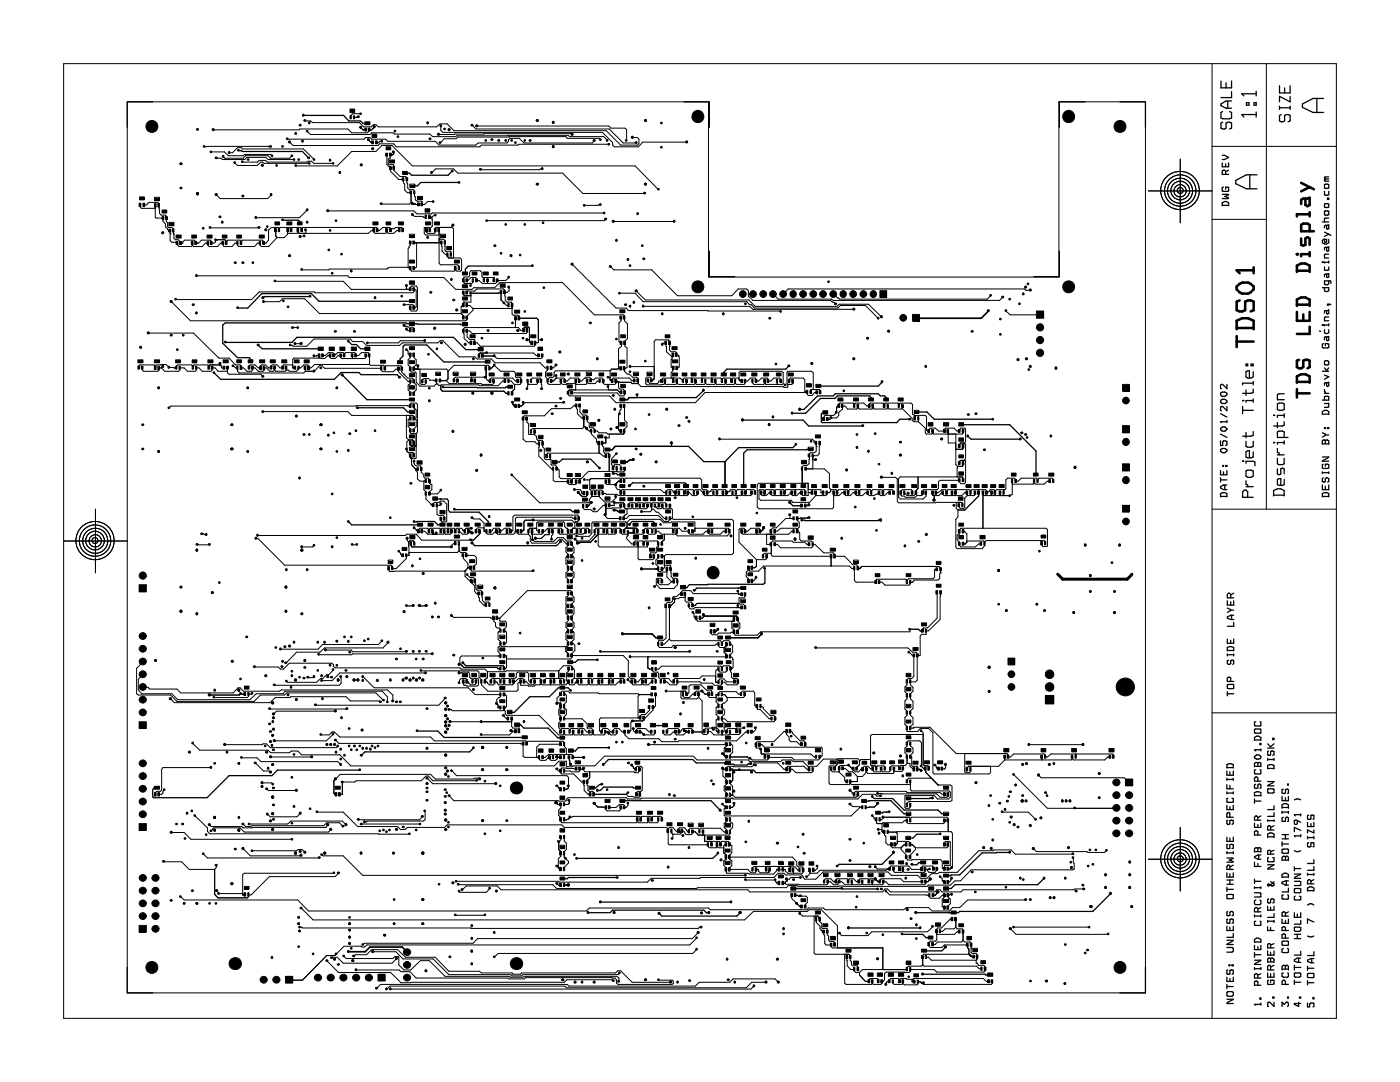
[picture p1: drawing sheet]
<svg xmlns="http://www.w3.org/2000/svg" width="279mm" height="216mm" viewBox="0 0 279 216" stroke-linecap="round" stroke-linejoin="round" font-family="sans-serif">
<g fill="#000" stroke="#000" stroke-width=".2">
<path d="M36 37.4h.3v.2h-.3z" fill-rule="evenodd"/>
<path d="M36 32.6h.3v.2h-.3z" fill-rule="evenodd"/>
<path d="M36 32.6h.3v.2h-.3z" fill-rule="evenodd"/>
<path d="M39.3 38.5h.3v.3h-.3z" fill-rule="evenodd"/>
<path d="M39.3 38.5h.3v.3h-.3z" fill-rule="evenodd"/>
<path d="M39.3 38.5h.3v.3h-.3z" fill-rule="evenodd"/>
<path d="M39.3 25.7h.3v.2h-.3z" fill-rule="evenodd"/>
<path d="M42.4 25.7h.3v.3h-.3z" fill-rule="evenodd"/>
<path d="M43 31.4h.3v.2h-.3z" fill-rule="evenodd"/>
<path d="M43 38.7h.3v.3h-.3z" fill-rule="evenodd"/>
<path d="M44.4 31.1h.3v.3h-.3z" fill-rule="evenodd"/>
<path d="M45.6 30.3h.2v.3h-.2z" fill-rule="evenodd"/>
<path d="M48.3 39h.3v.2h-.3z" fill-rule="evenodd"/>
<path d="M52.2 32.9l.3-.1v.3h-.3z" fill-rule="evenodd"/>
<path d="M53.8 29.1h.3v.2h-.3z" fill-rule="evenodd"/>
<path d="M54 38.7h.2v.3h-.2z" fill-rule="evenodd"/>
<path d="M57.7 28.1l.2 .1v.3h-.3z" fill-rule="evenodd"/>
<path d="M58.9 26.5h.2v.3h-.2z" fill-rule="evenodd"/>
<path d="M59.8 24.9h.3v.2h-.3z" fill-rule="evenodd"/>
<path d="M60.3 28h.2v.3h-.2z" fill-rule="evenodd"/>
<path d="M60.4 22.8h.3v.3h-.3z" fill-rule="evenodd"/>
<path d="M60.7 23.9h.3v.3h-.3z" fill-rule="evenodd"/>
<path d="M61.4 31.4h.4v.2h-.4z" fill-rule="evenodd"/>
<path d="M61.6 24.4h.2v.3h-.2z" fill-rule="evenodd"/>
<path d="M65.8 31.8h.2v.3h-.2z" fill-rule="evenodd"/>
<path d="M67.7 34.3h.2v.3h-.2z" fill-rule="evenodd"/>
<path d="M71.4 23.2h.3v.2h-.3z" fill-rule="evenodd"/>
<path d="M71.9 32.8l.4-.1v.4h-.4z" fill-rule="evenodd"/>
<path d="M74.2 29.6l.3-.1v.3h-.3z" fill-rule="evenodd"/>
<path d="M74.6 25.1h.2v.3h-.2z" fill-rule="evenodd"/>
<path d="M74.6 25.1h.2v.3h-.2z" fill-rule="evenodd"/>
<path d="M76.1 28h.2v.3h-.2z" fill-rule="evenodd"/>
<path d="M85.2 24.4h.3v.3h-.3z" fill-rule="evenodd"/>
<path d="M85.7 27.6h.3v.2h-.3z" fill-rule="evenodd"/>
<path d="M86 34.3h.2v.3h-.2z" fill-rule="evenodd"/>
<path d="M87.4 26.6h.3v.4h-.3z" fill-rule="evenodd"/>
<path d="M87.9 25h.2v.3h-.2z" fill-rule="evenodd"/>
<path d="M89.5 25.7h.3v.3h-.3z" fill-rule="evenodd"/>
<path d="M94 24.9h.4v.2h-.4z" fill-rule="evenodd"/>
<path d="M95 24.9l.3 .1v.3h-.3z" fill-rule="evenodd"/>
<path d="M95.7 33.7h.3v.2h-.3z" fill-rule="evenodd"/>
<path d="M98 27.7h.3v.3h-.3z" fill-rule="evenodd"/>
<path d="M99.4 27.9h.3v.2h-.3z" fill-rule="evenodd"/>
<path d="M105.6 27.9h.3v.2h-.3z" fill-rule="evenodd"/>
<path d="M107.1 23.9h.3v.3h-.3z" fill-rule="evenodd"/>
<path d="M107.1 23.9h.3v.3h-.3z" fill-rule="evenodd"/>
<path d="M107.1 36.6h.3v.3h-.3z" fill-rule="evenodd"/>
<path d="M107.1 36.6h.3v.3h-.3z" fill-rule="evenodd"/>
<path d="M108.1 33.5h.2v.3h-.2z" fill-rule="evenodd"/>
<path d="M110.3 24.3h.2v.3h-.2z" fill-rule="evenodd"/>
<path d="M110.3 24.3h.2v.3h-.2z" fill-rule="evenodd"/>
<path d="M110.3 29.1h.2v.3h-.2z" fill-rule="evenodd"/>
<path d="M110.3 29.1h.2v.3h-.2z" fill-rule="evenodd"/>
<path d="M114.1 26.6h.2v.4h-.3z" fill-rule="evenodd"/>
<path d="M118.4 27.9h.3v.2h-.3z" fill-rule="evenodd"/>
<path d="M126.1 27.2h.3v.3h-.4z" fill-rule="evenodd"/>
<path d="M126.8 28.3h.3v.3h-.3z" fill-rule="evenodd"/>
<path d="M128.5 38.4h.3v.2h-.3z" fill-rule="evenodd"/>
<path d="M128.7 23.9h.3v.3h-.3z" fill-rule="evenodd"/>
<path d="M128.7 23.9h.3v.3h-.3z" fill-rule="evenodd"/>
<path d="M128.7 36.6h.3v.3h-.3z" fill-rule="evenodd"/>
<path d="M128.7 36.6h.3v.3h-.3z" fill-rule="evenodd"/>
<path d="M128.7 36.6h.3v.3h-.3z" fill-rule="evenodd"/>
<path d="M136.9 28.1l.3 .1v.3h-.3z" fill-rule="evenodd"/>
<path d="M32.3 46.3h.3v.3h-.3z" fill-rule="evenodd"/>
<path d="M39.1 54.8h.2v.3h-.2z" fill-rule="evenodd"/>
<path d="M43.8 43.1h.3v.3h-.3z" fill-rule="evenodd"/>
<path d="M44.2 44.2h.3v.3h-.3z" fill-rule="evenodd"/>
<path d="M46.8 52.3h.3v.2h-.3z" fill-rule="evenodd"/>
<path d="M48.3 52.3h.3v.2h-.3z" fill-rule="evenodd"/>
<path d="M50.9 43.2h.3v.4h-.3z" fill-rule="evenodd"/>
<path d="M51.5 45.3h.3v.2h-.3z" fill-rule="evenodd"/>
<path d="M52.3 59.3l.3-.1v.4h-.3z" fill-rule="evenodd"/>
<path d="M52.9 45.7h.3v.3h-.3z" fill-rule="evenodd"/>
<path d="M57.6 50.9h.3v.3h-.3z" fill-rule="evenodd"/>
<path d="M59.7 47.1h.4v.3h-.3z" fill-rule="evenodd"/>
<path d="M60.5 47h.3v.2h-.3z" fill-rule="evenodd"/>
<path d="M60.8 45.7h.3v.3h-.3z" fill-rule="evenodd"/>
<path d="M61.2 44.2h.2v.3h-.2z" fill-rule="evenodd"/>
<path d="M61.2 41.7h.2v.3h-.2z" fill-rule="evenodd"/>
<path d="M65.2 41.9h.4v.3h-.3z" fill-rule="evenodd"/>
<path d="M70 53.9h.2v.3h-.2z" fill-rule="evenodd"/>
<path d="M74.7 59.2h.3v.4h-.3z" fill-rule="evenodd"/>
<path d="M75.9 40.5h.3v.3h-.3z" fill-rule="evenodd"/>
<path d="M82.2 42.7h.2v.3h-.2z" fill-rule="evenodd"/>
<path d="M85.2 47.2h.3v.3h-.3z" fill-rule="evenodd"/>
<path d="M85.8 58.2h.3v.3h-.3z" fill-rule="evenodd"/>
<path d="M90 55.6h.2v.3h-.2z" fill-rule="evenodd"/>
<path d="M90.2 44.8h.3v.3h-.3z" fill-rule="evenodd"/>
<path d="M90.4 59.7h.3v.3h-.3z" fill-rule="evenodd"/>
<path d="M98.6 48.9h.3v.2h-.3z" fill-rule="evenodd"/>
<path d="M101.4 57.1h.2v.3h-.2z" fill-rule="evenodd"/>
<path d="M101.8 50.9h.3v.3h-.3z" fill-rule="evenodd"/>
<path d="M114.1 52.5l.2 .1v.3h-.3z" fill-rule="evenodd"/>
<path d="M120.7 43.6h.3v.2h-.3z" fill-rule="evenodd"/>
<path d="M121.6 53.1h.4v.2h-.4z" fill-rule="evenodd"/>
<path d="M122.2 44.1l.3-.1v.3h-.3z" fill-rule="evenodd"/>
<path d="M122.9 47.8h.2v.3h-.2z" fill-rule="evenodd"/>
<path d="M125.2 51.6h.2v.3h-.2z" fill-rule="evenodd"/>
<path d="M126.8 57.9h.3v.3h-.3z" fill-rule="evenodd"/>
<path d="M127.1 42.5h.3v.3h-.3z" fill-rule="evenodd"/>
<path d="M128.3 51.5h.3v.3h-.3z" fill-rule="evenodd"/>
<path d="M134.4 44h.3v.3h-.3z" fill-rule="evenodd"/>
<path d="M200 59.2h.3v.2h-.3z" fill-rule="evenodd"/>
<path d="M204.1 58.5h.2v.3h-.2z" fill-rule="evenodd"/>
<path d="M204.5 57.2l.3-.1v.3h-.3z" fill-rule="evenodd"/>
<path d="M205.4 57.8l.4-.1v.3h-.3z" fill-rule="evenodd"/>
<path d="M27.9 69.2h.3v.3h-.3z" fill-rule="evenodd"/>
<path d="M29.5 66.2l.2 .1v.3h-.3z" fill-rule="evenodd"/>
<path d="M32.3 73h.3v.3h-.3z" fill-rule="evenodd"/>
<path d="M33.6 73.1h.2v.3h-.2z" fill-rule="evenodd"/>
<path d="M34 66.8h.3v.2h-.3z" fill-rule="evenodd"/>
<path d="M34 60.1l.3-.1v.3h-.3z" fill-rule="evenodd"/>
<path d="M38.4 60.7h.3v.2h-.3z" fill-rule="evenodd"/>
<path d="M39.1 62.3h.2v.3h-.2z" fill-rule="evenodd"/>
<path d="M43.8 72.3l.3 .1v.3h-.3z" fill-rule="evenodd"/>
<path d="M51.4 68.7h.3v.3h-.3z" fill-rule="evenodd"/>
<path d="M52.3 75h.3v.2h-.3z" fill-rule="evenodd"/>
<path d="M52.5 60h.2v.3h-.2z" fill-rule="evenodd"/>
<path d="M58.2 65.2h.3v.3h-.3z" fill-rule="evenodd"/>
<path d="M58.7 68.4h.3v.3h-.3z" fill-rule="evenodd"/>
<path d="M60 68.4h.2v.3h-.3z" fill-rule="evenodd"/>
<path d="M62.5 70.8h.3v.4h-.3z" fill-rule="evenodd"/>
<path d="M62.5 73.9h.3v.3h-.3z" fill-rule="evenodd"/>
<path d="M66.8 66h.3v.2h-.3z" fill-rule="evenodd"/>
<path d="M68.2 74.6l.2 .1v.3h-.3z" fill-rule="evenodd"/>
<path d="M70.6 66h.3v.2h-.3z" fill-rule="evenodd"/>
<path d="M79.6 75.2h.3v.2h-.3z" fill-rule="evenodd"/>
<path d="M80.5 60.7h.3v.2h-.3z" fill-rule="evenodd"/>
<path d="M80.5 64.7h.3v.4h-.3z" fill-rule="evenodd"/>
<path d="M81 65.5h.2v.3h-.2z" fill-rule="evenodd"/>
<path d="M84.6 67.8h.3v.3h-.3z" fill-rule="evenodd"/>
<path d="M86.6 65.4l.3-.1v.3h-.3z" fill-rule="evenodd"/>
<path d="M87.9 68.3h.4v.2h-.4z" fill-rule="evenodd"/>
<path d="M91 61.8l.3-.1v.3h-.3z" fill-rule="evenodd"/>
<path d="M92.7 68.6h.3v.3h-.3z" fill-rule="evenodd"/>
<path d="M94.2 78.3h.3v.3h-.3z" fill-rule="evenodd"/>
<path d="M94.4 71.4h.2v.3h-.2z" fill-rule="evenodd"/>
<path d="M97.3 65.8h.3v.3h-.3z" fill-rule="evenodd"/>
<path d="M98 78.3h.3v.3h-.3z" fill-rule="evenodd"/>
<path d="M98 78.3h.3v.3h-.3z" fill-rule="evenodd"/>
<path d="M98.5 70.8h.3v.4h-.3z" fill-rule="evenodd"/>
<path d="M103.2 65.8h.3v.3h-.3z" fill-rule="evenodd"/>
<path d="M103.2 65.8h.3v.3h-.3z" fill-rule="evenodd"/>
<path d="M105 67.6h.3v.3h-.3z" fill-rule="evenodd"/>
<path d="M105 67.6h.3v.3h-.3z" fill-rule="evenodd"/>
<path d="M108 67.6h.2v.3h-.3z" fill-rule="evenodd"/>
<path d="M107.9 77.4h.3v.3h-.3z" fill-rule="evenodd"/>
<path d="M110.8 72.7h.3v.2h-.3z" fill-rule="evenodd"/>
<path d="M110.8 74.8h.3v.2h-.3z" fill-rule="evenodd"/>
<path d="M111.5 70.1h.4v.3h-.3z" fill-rule="evenodd"/>
<path d="M111.7 79.4h.3v.2h-.3z" fill-rule="evenodd"/>
<path d="M113.3 74.5h.3v.3h-.3z" fill-rule="evenodd"/>
<path d="M117.7 64.3h.3v.2h-.3z" fill-rule="evenodd"/>
<path d="M119.1 71.4h.2v.3h-.2z" fill-rule="evenodd"/>
<path d="M121.2 76.9h.2v.3h-.2z" fill-rule="evenodd"/>
<path d="M122.2 78.8h.3v.2h-.3z" fill-rule="evenodd"/>
<path d="M124.7 60.7h.3v.2h-.3z" fill-rule="evenodd"/>
<path d="M125.6 73h.2v.3h-.2z" fill-rule="evenodd"/>
<path d="M125.6 60.9h.2v.3h-.2z" fill-rule="evenodd"/>
<path d="M126.4 60.2h.2v.3h-.2z" fill-rule="evenodd"/>
<path d="M127 78.6h.3v.3h-.3z" fill-rule="evenodd"/>
<path d="M128.2 60.9h.3v.3h-.3z" fill-rule="evenodd"/>
<path d="M132 62.5h.3v.3h-.3z" fill-rule="evenodd"/>
<path d="M132 68.6h.3v.3h-.3z" fill-rule="evenodd"/>
<path d="M140.3 77.7h.2v.3h-.2z" fill-rule="evenodd"/>
<path d="M144.2 62.5h.3v.3h-.3z" fill-rule="evenodd"/>
<path d="M153.5 63.4h.3v.2h-.3z" fill-rule="evenodd"/>
<path d="M156.5 76.7h.3v.2h-.3z" fill-rule="evenodd"/>
<path d="M157.3 72.9h.3v.2h-.3z" fill-rule="evenodd"/>
<path d="M161.9 72.3l.3 .1v.3h-.3z" fill-rule="evenodd"/>
<path d="M166.6 60.5h.3v.2h-.3z" fill-rule="evenodd"/>
<path d="M170.2 61.6l.4-.1v.3h-.4z" fill-rule="evenodd"/>
<path d="M170.2 71.5l.4-.1v.3h-.4z" fill-rule="evenodd"/>
<path d="M175.7 63.1h.4v.3h-.4z" fill-rule="evenodd"/>
<path d="M175.9 76h.2v.3h-.2z" fill-rule="evenodd"/>
<path d="M177.2 66l.3-.1v.3h-.3z" fill-rule="evenodd"/>
<path d="M184.6 73h.3v.3h-.3z" fill-rule="evenodd"/>
<path d="M193.9 66h.3v.2h-.3z" fill-rule="evenodd"/>
<path d="M197.1 61.9h.3v.2h-.3z" fill-rule="evenodd"/>
<path d="M203.1 71.6h.2v.3h-.3z" fill-rule="evenodd"/>
<path d="M204.8 71.4h.2v.3h-.3z" fill-rule="evenodd"/>
<path d="M205.4 73h.4v.3h-.3z" fill-rule="evenodd"/>
<path d="M210.6 73.3h.3v.3h-.3z" fill-rule="evenodd"/>
<path d="M210.6 73.3h.3v.3h-.3z" fill-rule="evenodd"/>
<path d="M28.3 89.5h.3v.2h-.3z" fill-rule="evenodd"/>
<path d="M28.3 84.6h.3v.3h-.3z" fill-rule="evenodd"/>
<path d="M46.1 89.5h.3v.2h-.3z" fill-rule="evenodd"/>
<path d="M46.1 89.5h.3v.2h-.3z" fill-rule="evenodd"/>
<path d="M46.1 89.5h.3v.2h-.3z" fill-rule="evenodd"/>
<path d="M46.1 84.6h.3v.3h-.3z" fill-rule="evenodd"/>
<path d="M46.1 84.6h.3v.3h-.3z" fill-rule="evenodd"/>
<path d="M52.3 82h.3v.2h-.3z" fill-rule="evenodd"/>
<path d="M59 82.9h.3v.3h-.3z" fill-rule="evenodd"/>
<path d="M59.7 95.2h.2v.3h-.2z" fill-rule="evenodd"/>
<path d="M60.5 86.6h.3v.2h-.3z" fill-rule="evenodd"/>
<path d="M63.9 89.5h.3v.2h-.3z" fill-rule="evenodd"/>
<path d="M63.9 89.5h.3v.2h-.3z" fill-rule="evenodd"/>
<path d="M63.9 84.6h.3v.3h-.3z" fill-rule="evenodd"/>
<path d="M63.9 84.6h.3v.3h-.3z" fill-rule="evenodd"/>
<path d="M63.9 84.6h.3v.3h-.3z" fill-rule="evenodd"/>
<path d="M65.4 86.7h.2v.3h-.2z" fill-rule="evenodd"/>
<path d="M69.4 89.7h.2v.3h-.2z" fill-rule="evenodd"/>
<path d="M69.7 86.4h.3v.2h-.3z" fill-rule="evenodd"/>
<path d="M71.2 81.2h.3v.3h-.3z" fill-rule="evenodd"/>
<path d="M81.9 96.3h.3v.3h-.3z" fill-rule="evenodd"/>
<path d="M85.6 79.8h.2v.3h-.2z" fill-rule="evenodd"/>
<path d="M90.3 85.9h.2v.3h-.3z" fill-rule="evenodd"/>
<path d="M94.9 93.8l.4-.1v.3h-.3z" fill-rule="evenodd"/>
<path d="M95.9 90.7h.2v.3h-.2z" fill-rule="evenodd"/>
<path d="M95.9 90.7h.2v.3h-.2z" fill-rule="evenodd"/>
<path d="M107.7 89.8l.4-.1v.3h-.3z" fill-rule="evenodd"/>
<path d="M110 82.4h.4v.3h-.4z" fill-rule="evenodd"/>
<path d="M110.8 80.9h.3v.2h-.3z" fill-rule="evenodd"/>
<path d="M112.3 80.1h.3v.3h-.3z" fill-rule="evenodd"/>
<path d="M114.5 97.5h.3v.3h-.3z" fill-rule="evenodd"/>
<path d="M115.3 98.1h.2v.3h-.2z" fill-rule="evenodd"/>
<path d="M115.3 98.1h.2v.3h-.2z" fill-rule="evenodd"/>
<path d="M115.3 98.1h.2v.3h-.2z" fill-rule="evenodd"/>
<path d="M117 85.3h.2v.3h-.3z" fill-rule="evenodd"/>
<path d="M117 92.1l.4-.1v.3h-.3z" fill-rule="evenodd"/>
<path d="M119.3 83.8l.4-.1v.3h-.3z" fill-rule="evenodd"/>
<path d="M120.7 87.2h.3v.2h-.3z" fill-rule="evenodd"/>
<path d="M122.2 94.3h.3v.3h-.3z" fill-rule="evenodd"/>
<path d="M122.6 81.5h.2v.3h-.2z" fill-rule="evenodd"/>
<path d="M122.7 98.9h.3v.3h-.3z" fill-rule="evenodd"/>
<path d="M122.7 96.6h.3v.3h-.3z" fill-rule="evenodd"/>
<path d="M123 85.2h.3v.3h-.3z" fill-rule="evenodd"/>
<path d="M123 85.2h.3v.3h-.3z" fill-rule="evenodd"/>
<path d="M125.5 96.7l.3 .1v.3h-.3z" fill-rule="evenodd"/>
<path d="M126.2 91.6h.3v.2h-.3z" fill-rule="evenodd"/>
<path d="M126.2 91.6h.3v.2h-.3z" fill-rule="evenodd"/>
<path d="M126.8 89.5h.3v.2h-.3z" fill-rule="evenodd"/>
<path d="M127.7 90.5h.3v.3h-.3z" fill-rule="evenodd"/>
<path d="M128.3 96.9h.3v.2h-.3z" fill-rule="evenodd"/>
<path d="M130.8 92.1l.3-.1v.3h-.3z" fill-rule="evenodd"/>
<path d="M132.9 81.6l.3-.1v.3h-.3z" fill-rule="evenodd"/>
<path d="M133.8 88.3l.3-.1v.3h-.3z" fill-rule="evenodd"/>
<path d="M134.6 99.2h.3v.2h-.3z" fill-rule="evenodd"/>
<path d="M135.4 84.8h.3v.2h-.3z" fill-rule="evenodd"/>
<path d="M136.9 83.2h.3v.2h-.3z" fill-rule="evenodd"/>
<path d="M143.5 87.4h.2v.3h-.2z" fill-rule="evenodd"/>
<path d="M148.1 83.6h.2v.3h-.2z" fill-rule="evenodd"/>
<path d="M148.1 83.6h.2v.3h-.2z" fill-rule="evenodd"/>
<path d="M153.4 84.6h.2v.3h-.2z" fill-rule="evenodd"/>
<path d="M153.4 84.6h.2v.3h-.2z" fill-rule="evenodd"/>
<path d="M154.1 83h.3v.3h-.3z" fill-rule="evenodd"/>
<path d="M158 82.3h.2v.3h-.2z" fill-rule="evenodd"/>
<path d="M159.5 81.5h.2v.3h-.2z" fill-rule="evenodd"/>
<path d="M159.5 81.5h.2v.3h-.2z" fill-rule="evenodd"/>
<path d="M162.6 91.6h.3v.2h-.3z" fill-rule="evenodd"/>
<path d="M165.7 83.2h.3v.2h-.3z" fill-rule="evenodd"/>
<path d="M166.8 82.1h.2v.3h-.2z" fill-rule="evenodd"/>
<path d="M168.8 93.7l.3-.1v.3h-.3z" fill-rule="evenodd"/>
<path d="M170.9 89.1h.2v.3h-.2z" fill-rule="evenodd"/>
<path d="M172 84.8h.3v.2h-.3z" fill-rule="evenodd"/>
<path d="M173.2 89.9h.2v.3h-.2z" fill-rule="evenodd"/>
<path d="M175.7 95.1h.4v.3h-.4z" fill-rule="evenodd"/>
<path d="M177.9 94.3h.2v.3h-.2z" fill-rule="evenodd"/>
<path d="M179.5 90.7h.4v.3h-.3z" fill-rule="evenodd"/>
<path d="M179.6 88.1h.3v.2h-.3z" fill-rule="evenodd"/>
<path d="M181 98.3h.4v.3h-.3z" fill-rule="evenodd"/>
<path d="M186.3 99.6h.3v.3h-.4z" fill-rule="evenodd"/>
<path d="M186.3 99.6h.3v.3h-.4z" fill-rule="evenodd"/>
<path d="M187.8 87.4h.3v.3h-.3z" fill-rule="evenodd"/>
<path d="M193 86.8h.2v.4h-.2z" fill-rule="evenodd"/>
<path d="M193.1 82.6h.3v.2h-.3z" fill-rule="evenodd"/>
<path d="M194.6 82.4h.3v.3h-.3z" fill-rule="evenodd"/>
<path d="M196.3 89.6h.3v.3h-.3z" fill-rule="evenodd"/>
<path d="M203.5 87.4h.2v.3h-.2z" fill-rule="evenodd"/>
<path d="M203.8 86.2h.3v.3h-.3z" fill-rule="evenodd"/>
<path d="M204.5 86.6h.3v.2h-.3z" fill-rule="evenodd"/>
<path d="M209.6 86.8h.2v.4h-.2z" fill-rule="evenodd"/>
<path d="M214.4 93.1h.3v.3h-.3z" fill-rule="evenodd"/>
<path d="M214.4 93.1h.3v.3h-.3z" fill-rule="evenodd"/>
<path d="M214.4 93.1h.3v.3h-.3z" fill-rule="evenodd"/>
<path d="M35.9 117h.4v.3h-.3z" fill-rule="evenodd"/>
<path d="M39.2 109.6h.2v.3h-.2z" fill-rule="evenodd"/>
<path d="M39.2 109.6h.2v.3h-.2z" fill-rule="evenodd"/>
<path d="M39.2 108.5h.3v.2h-.3z" fill-rule="evenodd"/>
<path d="M40.1 106.4h.3v.2h-.3z" fill-rule="evenodd"/>
<path d="M41 106.5h.3v.3h-.3z" fill-rule="evenodd"/>
<path d="M41.6 108.5h.3v.2h-.3z" fill-rule="evenodd"/>
<path d="M42.2 118.1h.3v.3h-.3z" fill-rule="evenodd"/>
<path d="M50.9 107.3h.3v.3h-.3z" fill-rule="evenodd"/>
<path d="M51.3 106.7h.2v.3h-.2z" fill-rule="evenodd"/>
<path d="M56.9 117h.3v.3h-.3z" fill-rule="evenodd"/>
<path d="M56.9 117h.3v.3h-.3z" fill-rule="evenodd"/>
<path d="M56.9 117h.3v.3h-.3z" fill-rule="evenodd"/>
<path d="M57 113.5h.3v.3h-.3z" fill-rule="evenodd"/>
<path d="M60.1 108.9h.2v.4h-.2z" fill-rule="evenodd"/>
<path d="M60.1 109.7l.3-.1v.3h-.3z" fill-rule="evenodd"/>
<path d="M60.1 109.7l.3-.1v.3h-.3z" fill-rule="evenodd"/>
<path d="M61.2 113.5h.2v.3h-.2z" fill-rule="evenodd"/>
<path d="M66.2 108.9h.2v.4h-.2z" fill-rule="evenodd"/>
<path d="M81.1 107.3h.3v.3h-.3z" fill-rule="evenodd"/>
<path d="M82.2 112.8h.2v.3h-.2z" fill-rule="evenodd"/>
<path d="M82.5 105.1h.3v.3h-.3z" fill-rule="evenodd"/>
<path d="M84.3 114.3h.3v.3h-.3z" fill-rule="evenodd"/>
<path d="M87.9 100.4h.2v.3h-.2z" fill-rule="evenodd"/>
<path d="M90 108.9h.2v.4h-.2z" fill-rule="evenodd"/>
<path d="M94 106.2h.4v.3h-.4z" fill-rule="evenodd"/>
<path d="M94 106.2h.4v.3h-.4z" fill-rule="evenodd"/>
<path d="M94 106.2h.4v.3h-.4z" fill-rule="evenodd"/>
<path d="M94 103.2h.4v.2h-.4z" fill-rule="evenodd"/>
<path d="M94 108.2h.4v.3h-.4z" fill-rule="evenodd"/>
<path d="M97.5 102.9h.2v.3h-.2z" fill-rule="evenodd"/>
<path d="M98.6 117.2h.3v.3h-.3z" fill-rule="evenodd"/>
<path d="M98.6 117.2h.3v.3h-.3z" fill-rule="evenodd"/>
<path d="M105.2 108.2h.2v.3h-.2z" fill-rule="evenodd"/>
<path d="M105.2 108.2h.2v.3h-.2z" fill-rule="evenodd"/>
<path d="M106.2 103.7l.3-.1v.3h-.3z" fill-rule="evenodd"/>
<path d="M106.2 113.8h.3v.2h-.3z" fill-rule="evenodd"/>
<path d="M106.7 107.3h.3v.3h-.3z" fill-rule="evenodd"/>
<path d="M106.7 107.3h.3v.3h-.3z" fill-rule="evenodd"/>
<path d="M110 107.4h.2v.3h-.2z" fill-rule="evenodd"/>
<path d="M111.7 107.9h.3v.3h-.3z" fill-rule="evenodd"/>
<path d="M114.6 107.5l.3-.1v.3h-.3z" fill-rule="evenodd"/>
<path d="M115.1 108.2h.2v.3h-.2z" fill-rule="evenodd"/>
<path d="M115.1 108.2h.2v.3h-.2z" fill-rule="evenodd"/>
<path d="M115.1 108.2h.2v.3h-.2z" fill-rule="evenodd"/>
<path d="M116 107.3h.3v.3h-.3z" fill-rule="evenodd"/>
<path d="M117.8 100.1h.3v.3h-.3z" fill-rule="evenodd"/>
<path d="M117.8 100.1h.3v.3h-.3z" fill-rule="evenodd"/>
<path d="M118.4 101.5l.3-.1v.3h-.3z" fill-rule="evenodd"/>
<path d="M122.4 100.1h.3v.3h-.3z" fill-rule="evenodd"/>
<path d="M122.4 101.7h.3v.2h-.3z" fill-rule="evenodd"/>
<path d="M122.4 101.7h.3v.2h-.3z" fill-rule="evenodd"/>
<path d="M125.2 105.9h.2v.3h-.2z" fill-rule="evenodd"/>
<path d="M125.5 104.5h.3v.3h-.3z" fill-rule="evenodd"/>
<path d="M127.9 113.3h.2v.4h-.2z" fill-rule="evenodd"/>
<path d="M127.9 101.9h.2v.3h-.2z" fill-rule="evenodd"/>
<path d="M127.9 113.3h.2v.4h-.2z" fill-rule="evenodd"/>
<path d="M134.4 119.3h.3v.3h-.3z" fill-rule="evenodd"/>
<path d="M138.4 117.7h.3v.2h-.3z" fill-rule="evenodd"/>
<path d="M138.7 111.2h.3v.3h-.3z" fill-rule="evenodd"/>
<path d="M150.8 115h.2v.3h-.2z" fill-rule="evenodd"/>
<path d="M152.3 105.1h.2v.3h-.2z" fill-rule="evenodd"/>
<path d="M152.3 105.1h.2v.3h-.2z" fill-rule="evenodd"/>
<path d="M152.3 105.1h.2v.3h-.2z" fill-rule="evenodd"/>
<path d="M157.5 100.1h.3v.3h-.3z" fill-rule="evenodd"/>
<path d="M157.5 102.6h.3v.2h-.3z" fill-rule="evenodd"/>
<path d="M157.5 100.1h.3v.3h-.3z" fill-rule="evenodd"/>
<path d="M158.5 107.4h.3v.3h-.3z" fill-rule="evenodd"/>
<path d="M158.5 107.4h.3v.3h-.3z" fill-rule="evenodd"/>
<path d="M158.5 107.4h.3v.3h-.3z" fill-rule="evenodd"/>
<path d="M159.9 103.6h.2v.3h-.2z" fill-rule="evenodd"/>
<path d="M161.2 100.6h.4v.3h-.3z" fill-rule="evenodd"/>
<path d="M161.3 103.2h.3v.2h-.3z" fill-rule="evenodd"/>
<path d="M161.3 103.2h.3v.2h-.3z" fill-rule="evenodd"/>
<path d="M167.9 107.3h.2v.3h-.2z" fill-rule="evenodd"/>
<path d="M175.5 103.7l.4-.1v.3h-.3z" fill-rule="evenodd"/>
<path d="M175.5 103.7l.4-.1v.3h-.3z" fill-rule="evenodd"/>
<path d="M180.5 108.8h.2v.3h-.2z" fill-rule="evenodd"/>
<path d="M183.2 107.9h.3v.3h-.3z" fill-rule="evenodd"/>
<path d="M184.8 106.5h.2v.3h-.3z" fill-rule="evenodd"/>
<path d="M190.2 100.7h.3v.3h-.3z" fill-rule="evenodd"/>
<path d="M199.2 113.7h.2v.3h-.2z" fill-rule="evenodd"/>
<path d="M199.2 113.7h.2v.3h-.2z" fill-rule="evenodd"/>
<path d="M199.2 113.7h.2v.3h-.2z" fill-rule="evenodd"/>
<path d="M216.5 108.6h.2v.3h-.2z" fill-rule="evenodd"/>
<path d="M216.5 108.6h.2v.3h-.2z" fill-rule="evenodd"/>
<path d="M217.5 114.7h.2v.3h-.2z" fill-rule="evenodd"/>
<path d="M217.5 114.7h.2v.3h-.2z" fill-rule="evenodd"/>
<path d="M223.3 108.6h.3v.3h-.3z" fill-rule="evenodd"/>
<path d="M223.3 108.6h.3v.3h-.3z" fill-rule="evenodd"/>
<path d="M30.8 131.7l.4-.1v.3h-.3z" fill-rule="evenodd"/>
<path d="M33.9 139.2l.3 .1v.3h-.4z" fill-rule="evenodd"/>
<path d="M35.9 121.9l.4-.1v.3h-.3z" fill-rule="evenodd"/>
<path d="M35.9 121.9l.4-.1v.3h-.3z" fill-rule="evenodd"/>
<path d="M39.2 122.3h.2v.3h-.2z" fill-rule="evenodd"/>
<path d="M39.2 122.3h.2v.3h-.2z" fill-rule="evenodd"/>
<path d="M41.6 138.5h.3v.3h-.3z" fill-rule="evenodd"/>
<path d="M41.6 138.5h.3v.3h-.3z" fill-rule="evenodd"/>
<path d="M42.7 137.6h.3v.3h-.3z" fill-rule="evenodd"/>
<path d="M46.2 131.9l.3-.1v.3h-.3z" fill-rule="evenodd"/>
<path d="M47.6 137.6h.2v.3h-.2z" fill-rule="evenodd"/>
<path d="M47.6 137.6h.2v.3h-.2z" fill-rule="evenodd"/>
<path d="M47.6 137.6h.2v.3h-.2z" fill-rule="evenodd"/>
<path d="M49.1 127h.3v.2h-.3z" fill-rule="evenodd"/>
<path d="M50.6 132.9h.3v.2h-.3z" fill-rule="evenodd"/>
<path d="M52.9 134.7h.3v.3h-.3z" fill-rule="evenodd"/>
<path d="M54.6 136.5h.3v.3h-.3z" fill-rule="evenodd"/>
<path d="M55.8 129.3h.3v.4h-.3z" fill-rule="evenodd"/>
<path d="M56.1 132.9h.3v.2h-.3z" fill-rule="evenodd"/>
<path d="M56.3 131.8h.2v.3h-.2z" fill-rule="evenodd"/>
<path d="M56.7 128.9h.3v.2h-.3z" fill-rule="evenodd"/>
<path d="M56.9 132.1h.3v.3h-.3z" fill-rule="evenodd"/>
<path d="M56.9 121.8h.3v.3h-.3z" fill-rule="evenodd"/>
<path d="M56.9 121.8h.3v.3h-.3z" fill-rule="evenodd"/>
<path d="M57.4 138.5h.2v.3h-.2z" fill-rule="evenodd"/>
<path d="M57.6 128.8h.3v.3h-.3z" fill-rule="evenodd"/>
<path d="M58 137h.2v.3h-.2z" fill-rule="evenodd"/>
<path d="M58.1 134.7h.3v.3h-.3z" fill-rule="evenodd"/>
<path d="M58.6 128h.2v.3h-.2z" fill-rule="evenodd"/>
<path d="M58.8 135.6l.3-.1v.3h-.3z" fill-rule="evenodd"/>
<path d="M58.8 135.6l.3-.1v.3h-.3z" fill-rule="evenodd"/>
<path d="M59 139.5l.3-.1v.3h-.3z" fill-rule="evenodd"/>
<path d="M60.1 122.4l.3-.1v.3h-.3z" fill-rule="evenodd"/>
<path d="M60.5 135.2h.3v.2h-.3z" fill-rule="evenodd"/>
<path d="M60.7 133.1h.3v.2h-.3z" fill-rule="evenodd"/>
<path d="M60.6 131.7l.4-.1v.3h-.3z" fill-rule="evenodd"/>
<path d="M61.3 135h.3v.2h-.3z" fill-rule="evenodd"/>
<path d="M62.5 134.9h.3v.3h-.3z" fill-rule="evenodd"/>
<path d="M63.3 128h.2v.3h-.2z" fill-rule="evenodd"/>
<path d="M64.1 134.7h.2v.3h-.2z" fill-rule="evenodd"/>
<path d="M64.1 135.6h.2v.3h-.2z" fill-rule="evenodd"/>
<path d="M64.2 139.3h.3v.3h-.3z" fill-rule="evenodd"/>
<path d="M64.7 128h.2v.3h-.2z" fill-rule="evenodd"/>
<path d="M64.8 129.5h.3v.3h-.3z" fill-rule="evenodd"/>
<path d="M65.3 134.8l.3 .1v.3h-.3z" fill-rule="evenodd"/>
<path d="M65.8 132.6h.2v.3h-.2z" fill-rule="evenodd"/>
<path d="M66 135h.3v.2h-.3z" fill-rule="evenodd"/>
<path d="M67.4 135.5h.2v.3h-.2z" fill-rule="evenodd"/>
<path d="M67.4 135.5h.2v.3h-.2z" fill-rule="evenodd"/>
<path d="M67.4 135.5h.2v.3h-.2z" fill-rule="evenodd"/>
<path d="M67.9 134.9h.2v.3h-.2z" fill-rule="evenodd"/>
<path d="M68.9 133.7h.3v.2h-.3z" fill-rule="evenodd"/>
<path d="M69.1 134.8l.3 .1v.3h-.3z" fill-rule="evenodd"/>
<path d="M69.4 127.8h.2v.3h-.2z" fill-rule="evenodd"/>
<path d="M69.7 130h.3v.2h-.3z" fill-rule="evenodd"/>
<path d="M70.5 135.6l.3-.1v.3h-.3z" fill-rule="evenodd"/>
<path d="M70.5 135.6l.3-.1v.3h-.3z" fill-rule="evenodd"/>
<path d="M71.2 135.6l.4-.1v.3h-.3z" fill-rule="evenodd"/>
<path d="M71.2 135.6l.4-.1v.3h-.3z" fill-rule="evenodd"/>
<path d="M72.3 134.9h.2v.3h-.2z" fill-rule="evenodd"/>
<path d="M72.3 135.6h.2v.3h-.2z" fill-rule="evenodd"/>
<path d="M75.1 135.7l.4-.1v.3h-.3z" fill-rule="evenodd"/>
<path d="M77.3 128h.3v.3h-.3z" fill-rule="evenodd"/>
<path d="M77.8 135.5h.2v.3h-.2z" fill-rule="evenodd"/>
<path d="M77.8 135.5h.2v.3h-.2z" fill-rule="evenodd"/>
<path d="M78.2 139.8h.3v.2h-.3z" fill-rule="evenodd"/>
<path d="M79 131.4h.3v.2h-.3z" fill-rule="evenodd"/>
<path d="M80.3 135.5h.2v.3h-.2z" fill-rule="evenodd"/>
<path d="M80.3 135.5h.2v.3h-.2z" fill-rule="evenodd"/>
<path d="M80.5 121.9h.3v.3h-.3z" fill-rule="evenodd"/>
<path d="M80.9 135.2h.3v.2h-.3z" fill-rule="evenodd"/>
<path d="M80.9 135.2h.3v.2h-.3z" fill-rule="evenodd"/>
<path d="M80.9 135.2h.3v.2h-.3z" fill-rule="evenodd"/>
<path d="M81.6 135.6l.4-.1v.3h-.3z" fill-rule="evenodd"/>
<path d="M81.6 135.6l.4-.1v.3h-.3z" fill-rule="evenodd"/>
<path d="M83 135.5h.3v.3h-.3z" fill-rule="evenodd"/>
<path d="M83 135.5h.3v.3h-.3z" fill-rule="evenodd"/>
<path d="M83.5 129.8h.4v.3h-.4z" fill-rule="evenodd"/>
<path d="M83.5 120.7h.4v.2h-.4z" fill-rule="evenodd"/>
<path d="M83.5 120.7h.4v.2h-.4z" fill-rule="evenodd"/>
<path d="M84.2 135.6l.3-.1v.3h-.3z" fill-rule="evenodd"/>
<path d="M84.2 135.6l.3-.1v.3h-.3z" fill-rule="evenodd"/>
<path d="M84.3 131.4h.3v.2h-.3z" fill-rule="evenodd"/>
<path d="M84.8 134.1h.2v.3h-.2z" fill-rule="evenodd"/>
<path d="M84.9 129.8h.3v.3h-.3z" fill-rule="evenodd"/>
<path d="M84.9 120.7h.3v.2h-.3z" fill-rule="evenodd"/>
<path d="M84.9 120.7h.3v.2h-.3z" fill-rule="evenodd"/>
<path d="M86.2 130.3h.2v.3h-.2z" fill-rule="evenodd"/>
<path d="M86.8 120.2h.2v.3h-.2z" fill-rule="evenodd"/>
<path d="M87.4 123h.3v.2h-.3z" fill-rule="evenodd"/>
<path d="M88.7 139.2h.3v.2h-.3z" fill-rule="evenodd"/>
<path d="M90 122.7h.2v.3h-.2z" fill-rule="evenodd"/>
<path d="M90.4 130.6h.3v.2h-.3z" fill-rule="evenodd"/>
<path d="M91.5 134.1h.2v.3h-.2z" fill-rule="evenodd"/>
<path d="M91.5 132.4h.2v.3h-.2z" fill-rule="evenodd"/>
<path d="M91.5 134.1h.2v.3h-.2z" fill-rule="evenodd"/>
<path d="M91.5 132.4h.2v.3h-.2z" fill-rule="evenodd"/>
<path d="M115.4 128.3h.3v.3h-.3z" fill-rule="evenodd"/>
<path d="M124.1 126.3h.2v.3h-.2z" fill-rule="evenodd"/>
<path d="M124.1 126.3h.2v.3h-.2z" fill-rule="evenodd"/>
<path d="M125.2 135.4h.2v.4h-.2z" fill-rule="evenodd"/>
<path d="M125.6 130.9h.2v.3h-.2z" fill-rule="evenodd"/>
<path d="M129.4 121.1h.3v.3h-.3z" fill-rule="evenodd"/>
<path d="M132.8 137.7h.2v.3h-.2z" fill-rule="evenodd"/>
<path d="M134.6 129.1h.3v.2h-.3z" fill-rule="evenodd"/>
<path d="M134.6 129.1h.3v.2h-.3z" fill-rule="evenodd"/>
<path d="M137.5 129.8h.3v.3h-.3z" fill-rule="evenodd"/>
<path d="M139.9 137.8l.3-.1v.3h-.3z" fill-rule="evenodd"/>
<path d="M140.3 122.5h.2v.3h-.2z" fill-rule="evenodd"/>
<path d="M140.3 122.5h.2v.3h-.2z" fill-rule="evenodd"/>
<path d="M140.4 135.4h.3v.4h-.3z" fill-rule="evenodd"/>
<path d="M143 129.8h.3v.3h-.3z" fill-rule="evenodd"/>
<path d="M144.7 125.5h.2v.3h-.2z" fill-rule="evenodd"/>
<path d="M151.9 126.3h.2v.3h-.2z" fill-rule="evenodd"/>
<path d="M151.9 126.3h.2v.3h-.2z" fill-rule="evenodd"/>
<path d="M162.6 129.1h.3v.2h-.3z" fill-rule="evenodd"/>
<path d="M197.3 133h.3v.3h-.3z" fill-rule="evenodd"/>
<path d="M197.3 133h.3v.3h-.3z" fill-rule="evenodd"/>
<path d="M197.3 137.8h.3v.3h-.3z" fill-rule="evenodd"/>
<path d="M214.2 122.1h.2v.3h-.2z" fill-rule="evenodd"/>
<path d="M214.2 122.1h.2v.3h-.2z" fill-rule="evenodd"/>
<path d="M222.3 122.1h.2v.3h-.2z" fill-rule="evenodd"/>
<path d="M222.3 122.1h.2v.3h-.2z" fill-rule="evenodd"/>
<path d="M37.6 150l.4-.1v.3h-.3z" fill-rule="evenodd"/>
<path d="M42 153h.2v.3h-.2z" fill-rule="evenodd"/>
<path d="M44.7 148.4h.3v.3h-.3z" fill-rule="evenodd"/>
<path d="M45.2 149.9h.2v.3h-.2z" fill-rule="evenodd"/>
<path d="M50.8 152.1h.3v.2h-.3z" fill-rule="evenodd"/>
<path d="M52.1 156.8h.3v.3h-.3z" fill-rule="evenodd"/>
<path d="M52.2 156h.2v.3h-.3z" fill-rule="evenodd"/>
<path d="M53 150l.4-.1v.3h-.3z" fill-rule="evenodd"/>
<path d="M53.1 157.3h.3v.2h-.3z" fill-rule="evenodd"/>
<path d="M53.4 153.1h.2v.3h-.2z" fill-rule="evenodd"/>
<path d="M53.7 144.3h.3v.3h-.3z" fill-rule="evenodd"/>
<path d="M53.7 141.3h.3v.2h-.3z" fill-rule="evenodd"/>
<path d="M53.8 147.9l.3-.1v.3h-.3z" fill-rule="evenodd"/>
<path d="M53.8 154l.3-.1v.3h-.3z" fill-rule="evenodd"/>
<path d="M53.8 145.8h.3v.3h-.3z" fill-rule="evenodd"/>
<path d="M53.8 150.9h.3v.3h-.3z" fill-rule="evenodd"/>
<path d="M54.2 148.6h.2v.3h-.2z" fill-rule="evenodd"/>
<path d="M54.3 143.8h.3v.3h-.3z" fill-rule="evenodd"/>
<path d="M54.3 152.5h.3v.2h-.3z" fill-rule="evenodd"/>
<path d="M54.3 152.5h.3v.2h-.3z" fill-rule="evenodd"/>
<path d="M54.2 158.9h.4v.3h-.3z" fill-rule="evenodd"/>
<path d="M54.2 158.9h.4v.3h-.3z" fill-rule="evenodd"/>
<path d="M54.3 146.6h.3v.2h-.3z" fill-rule="evenodd"/>
<path d="M54.2 140.2l.4-.1v.3h-.3z" fill-rule="evenodd"/>
<path d="M54.2 140.2l.4-.1v.3h-.3z" fill-rule="evenodd"/>
<path d="M54.3 146.6h.3v.2h-.3z" fill-rule="evenodd"/>
<path d="M54.2 158.9h.4v.3h-.3z" fill-rule="evenodd"/>
<path d="M54.4 157.1h.3v.2h-.3z" fill-rule="evenodd"/>
<path d="M54.4 149.5h.3v.2h-.3z" fill-rule="evenodd"/>
<path d="M54.4 145.4h.3v.3h-.3z" fill-rule="evenodd"/>
<path d="M54.5 143l.2 .1v.3h-.3z" fill-rule="evenodd"/>
<path d="M54.4 142.4l.3-.1v.3h-.3z" fill-rule="evenodd"/>
<path d="M54.6 147.7l.3-.1v.3h-.3z" fill-rule="evenodd"/>
<path d="M59 157.6l.3-.1v.4h-.3z" fill-rule="evenodd"/>
<path d="M62 150.9h.3v.3h-.3z" fill-rule="evenodd"/>
<path d="M62.8 140.5h.3v.2h-.3z" fill-rule="evenodd"/>
<path d="M65.1 148.4h.3v.3h-.3z" fill-rule="evenodd"/>
<path d="M65.8 148.4h.4v.3h-.4z" fill-rule="evenodd"/>
<path d="M66.3 146.3h.3v.3h-.3z" fill-rule="evenodd"/>
<path d="M66.6 148.4h.3v.3h-.3z" fill-rule="evenodd"/>
<path d="M66.7 141.8l.4-.1v.3h-.3z" fill-rule="evenodd"/>
<path d="M66.8 147.5h.3v.3h-.3z" fill-rule="evenodd"/>
<path d="M66.7 155.3h.4v.3h-.3z" fill-rule="evenodd"/>
<path d="M66.9 149.9h.3v.3h-.3z" fill-rule="evenodd"/>
<path d="M67.9 152.4h.2v.3h-.2z" fill-rule="evenodd"/>
<path d="M67.9 149.3h.2v.3h-.2z" fill-rule="evenodd"/>
<path d="M68 143.1h.3v.3h-.3z" fill-rule="evenodd"/>
<path d="M68.1 155.9h.3v.3h-.3z" fill-rule="evenodd"/>
<path d="M69.1 141.3h.3v.2h-.3z" fill-rule="evenodd"/>
<path d="M70.6 148.7h.3v.3h-.3z" fill-rule="evenodd"/>
<path d="M71.9 150.6h.4v.2h-.4z" fill-rule="evenodd"/>
<path d="M72.1 145.6l.3-.1v.3h-.3z" fill-rule="evenodd"/>
<path d="M72.3 149.2h.2v.3h-.2z" fill-rule="evenodd"/>
<path d="M73 149.2h.3v.3h-.3z" fill-rule="evenodd"/>
<path d="M73.8 149.3h.2v.3h-.2z" fill-rule="evenodd"/>
<path d="M75.8 139.9h.3v.3h-.3z" fill-rule="evenodd"/>
<path d="M79 139.9h.3v.3h-.3z" fill-rule="evenodd"/>
<path d="M79.7 139.9h.3v.3h-.3z" fill-rule="evenodd"/>
<path d="M85.1 155.2h.3v.2h-.3z" fill-rule="evenodd"/>
<path d="M85.1 141.3h.3v.2h-.3z" fill-rule="evenodd"/>
<path d="M85.1 149.1l.3 .1v.3h-.3z" fill-rule="evenodd"/>
<path d="M85.1 159.6h.3v.2h-.3z" fill-rule="evenodd"/>
<path d="M85.1 157.1h.3v.2h-.3z" fill-rule="evenodd"/>
<path d="M85.1 156.2h.3v.3h-.3z" fill-rule="evenodd"/>
<path d="M85.1 157.9h.3v.2h-.3z" fill-rule="evenodd"/>
<path d="M88.7 158.8h.3v.2h-.3z" fill-rule="evenodd"/>
<path d="M88.7 157.4h.3v.3h-.3z" fill-rule="evenodd"/>
<path d="M88.8 140.2l.3-.1v.3h-.3z" fill-rule="evenodd"/>
<path d="M88.8 153l.3 .1v.3h-.3z" fill-rule="evenodd"/>
<path d="M88.8 140.2l.3-.1v.3h-.3z" fill-rule="evenodd"/>
<path d="M88.8 154.3h.3v.3h-.3z" fill-rule="evenodd"/>
<path d="M88.8 141.3l.3 .1v.3h-.3z" fill-rule="evenodd"/>
<path d="M88.8 154.3h.3v.3h-.3z" fill-rule="evenodd"/>
<path d="M88.8 150.5h.3v.3h-.3z" fill-rule="evenodd"/>
<path d="M88.8 146l.3-.1v.4h-.3z" fill-rule="evenodd"/>
<path d="M88.8 144.6l.3 .1v.3h-.3z" fill-rule="evenodd"/>
<path d="M88.8 143.9h.3v.3h-.3z" fill-rule="evenodd"/>
<path d="M88.8 144.6l.3 .1v.3h-.3z" fill-rule="evenodd"/>
<path d="M88.8 143.9h.3v.3h-.3z" fill-rule="evenodd"/>
<path d="M88.8 142.7l.3-.1v.3h-.3z" fill-rule="evenodd"/>
<path d="M88.8 142.7l.3-.1v.3h-.3z" fill-rule="evenodd"/>
<path d="M88.8 141.3l.3 .1v.3h-.3z" fill-rule="evenodd"/>
<path d="M88.8 146l.3-.1v.4h-.3z" fill-rule="evenodd"/>
<path d="M88.8 150.5h.3v.3h-.3z" fill-rule="evenodd"/>
<path d="M89.5 158.6h.3v.3h-.3z" fill-rule="evenodd"/>
<path d="M89.5 141.4h.3v.3h-.3z" fill-rule="evenodd"/>
<path d="M89.5 144.6h.3v.3h-.3z" fill-rule="evenodd"/>
<path d="M89.6 143.9l.3-.1v.3h-.3z" fill-rule="evenodd"/>
<path d="M95 155.6h.3v.2h-.3z" fill-rule="evenodd"/>
<path d="M95.6 155.2l.3 .1v.3h-.3z" fill-rule="evenodd"/>
<path d="M95.9 143.8h.2v.3h-.2z" fill-rule="evenodd"/>
<path d="M96.1 149h.4v.3h-.3z" fill-rule="evenodd"/>
<path d="M96.2 153.5h.3v.2h-.3z" fill-rule="evenodd"/>
<path d="M96.2 153.5h.3v.2h-.3z" fill-rule="evenodd"/>
<path d="M96.1 149h.4v.3h-.3z" fill-rule="evenodd"/>
<path d="M96.2 153.5h.3v.2h-.3z" fill-rule="evenodd"/>
<path d="M96.1 149h.4v.3h-.3z" fill-rule="evenodd"/>
<path d="M98.8 156.2h.3v.3h-.3z" fill-rule="evenodd"/>
<path d="M98.9 140.2h.3v.3h-.3z" fill-rule="evenodd"/>
<path d="M100.3 142.6h.3v.3h-.3z" fill-rule="evenodd"/>
<path d="M101 153.5h.3v.2h-.3z" fill-rule="evenodd"/>
<path d="M101 149h.3v.3h-.3z" fill-rule="evenodd"/>
<path d="M101 153.5h.3v.2h-.3z" fill-rule="evenodd"/>
<path d="M101 153.5h.3v.2h-.3z" fill-rule="evenodd"/>
<path d="M101.8 145.7h.3v.2h-.3z" fill-rule="evenodd"/>
<path d="M101.8 145.7h.3v.2h-.3z" fill-rule="evenodd"/>
<path d="M104.4 143.8h.3v.3h-.3z" fill-rule="evenodd"/>
<path d="M110.9 150.9h.4v.3h-.3z" fill-rule="evenodd"/>
<path d="M111 153.3h.3v.2h-.3z" fill-rule="evenodd"/>
<path d="M110.9 150.9h.4v.3h-.3z" fill-rule="evenodd"/>
<path d="M111 156.7h.3v.2h-.3z" fill-rule="evenodd"/>
<path d="M110.9 140.2h.4v.3h-.3z" fill-rule="evenodd"/>
<path d="M113.3 156.7h.3v.2h-.3z" fill-rule="evenodd"/>
<path d="M113.8 152.4h.2v.3h-.2z" fill-rule="evenodd"/>
<path d="M113.8 152.4h.2v.3h-.2z" fill-rule="evenodd"/>
<path d="M116.3 151h.3v.2h-.3z" fill-rule="evenodd"/>
<path d="M116.3 151h.3v.2h-.3z" fill-rule="evenodd"/>
<path d="M116.3 153.2l.3-.1v.3h-.3z" fill-rule="evenodd"/>
<path d="M119.1 157.5h.2v.4h-.2z" fill-rule="evenodd"/>
<path d="M120 156.3h.3v.3h-.3z" fill-rule="evenodd"/>
<path d="M120.3 152.4h.2v.3h-.2z" fill-rule="evenodd"/>
<path d="M121.4 146.1h.2v.3h-.2z" fill-rule="evenodd"/>
<path d="M121.4 146.1h.2v.3h-.2z" fill-rule="evenodd"/>
<path d="M125.3 152.1h.3v.2h-.3z" fill-rule="evenodd"/>
<path d="M126 143.7h.4v.3h-.4z" fill-rule="evenodd"/>
<path d="M126.2 145.3h.3v.2h-.3z" fill-rule="evenodd"/>
<path d="M128.3 146.4h.3v.3h-.3z" fill-rule="evenodd"/>
<path d="M129.2 148.4h.4v.3h-.3z" fill-rule="evenodd"/>
<path d="M133.5 158.4h.2v.3h-.2z" fill-rule="evenodd"/>
<path d="M134.4 158.6h.3v.3h-.3z" fill-rule="evenodd"/>
<path d="M134.6 147.4h.3v.2h-.3z" fill-rule="evenodd"/>
<path d="M135.7 142.3h.2v.3h-.2z" fill-rule="evenodd"/>
<path d="M136.3 140h.2v.3h-.2z" fill-rule="evenodd"/>
<path d="M141.2 149.2h.2v.3h-.2z" fill-rule="evenodd"/>
<path d="M142.2 156.3h.3v.3h-.3z" fill-rule="evenodd"/>
<path d="M142.2 145.4h.3v.3h-.3z" fill-rule="evenodd"/>
<path d="M144.1 153.1h.2v.3h-.2z" fill-rule="evenodd"/>
<path d="M144.1 153.1h.2v.3h-.2z" fill-rule="evenodd"/>
<path d="M146.4 157.7h.2v.3h-.2z" fill-rule="evenodd"/>
<path d="M146.4 153.9h.2v.3h-.2z" fill-rule="evenodd"/>
<path d="M147.4 153.5h.3v.2h-.3z" fill-rule="evenodd"/>
<path d="M148.3 145.1h.3v.2h-.3z" fill-rule="evenodd"/>
<path d="M149.6 152.3l.4-.1v.3h-.3z" fill-rule="evenodd"/>
<path d="M149.9 153.9h.2v.3h-.3z" fill-rule="evenodd"/>
<path d="M150.6 152.5h.3v.3h-.3z" fill-rule="evenodd"/>
<path d="M150.6 145.1h.3v.2h-.3z" fill-rule="evenodd"/>
<path d="M151.7 149.3h.2v.3h-.2z" fill-rule="evenodd"/>
<path d="M154 148.4h.2v.3h-.2z" fill-rule="evenodd"/>
<path d="M167.7 149.3h.2v.3h-.2z" fill-rule="evenodd"/>
<path d="M169.4 157.6l.4-.1v.4h-.3z" fill-rule="evenodd"/>
<path d="M174.2 150.1h.3v.3h-.3z" fill-rule="evenodd"/>
<path d="M175 158.2h.3v.2h-.3z" fill-rule="evenodd"/>
<path d="M175.6 158.6h.3v.3h-.3z" fill-rule="evenodd"/>
<path d="M179.5 150.7h.4v.3h-.3z" fill-rule="evenodd"/>
<path d="M180.1 154.7h.2v.3h-.2z" fill-rule="evenodd"/>
<path d="M186 159.1h.2v.3h-.2z" fill-rule="evenodd"/>
<path d="M186.4 152.5h.3v.3h-.3z" fill-rule="evenodd"/>
<path d="M188.5 152.4h.3v.3h-.3z" fill-rule="evenodd"/>
<path d="M194.7 156h.2v.3h-.3z" fill-rule="evenodd"/>
<path d="M200.9 159.7h.3v.3h-.3z" fill-rule="evenodd"/>
<path d="M201.5 157.9h.3v.2h-.3z" fill-rule="evenodd"/>
<path d="M203.8 159.7h.4v.3h-.3z" fill-rule="evenodd"/>
<path d="M203.8 159.7h.4v.3h-.3z" fill-rule="evenodd"/>
<path d="M203.8 159.7h.4v.3h-.3z" fill-rule="evenodd"/>
<path d="M203.9 158.6h.3v.3h-.3z" fill-rule="evenodd"/>
<path d="M203.9 152.4h.3v.3h-.3z" fill-rule="evenodd"/>
<path d="M204.7 159.6l.2 .1v.3h-.3z" fill-rule="evenodd"/>
<path d="M204.8 152.2h.2v.3h-.3z" fill-rule="evenodd"/>
<path d="M205.2 148.4h.2v.3h-.2z" fill-rule="evenodd"/>
<path d="M207.1 154.5h.3v.3h-.3z" fill-rule="evenodd"/>
<path d="M207.1 154.5h.3v.3h-.3z" fill-rule="evenodd"/>
<path d="M208.5 158h.3v.3h-.3z" fill-rule="evenodd"/>
<path d="M209.2 152.4h.4v.3h-.3z" fill-rule="evenodd"/>
<path d="M210.2 152.2h.2v.3h-.2z" fill-rule="evenodd"/>
<path d="M211.9 159.7h.2v.3h-.2z" fill-rule="evenodd"/>
<path d="M211.9 159.7h.2v.3h-.2z" fill-rule="evenodd"/>
<path d="M212.7 159.7h.2v.3h-.2z" fill-rule="evenodd"/>
<path d="M212.7 159.7h.2v.3h-.2z" fill-rule="evenodd"/>
<path d="M213.4 159.7h.2v.3h-.2z" fill-rule="evenodd"/>
<path d="M213.4 159.7h.2v.3h-.2z" fill-rule="evenodd"/>
<path d="M216 148.4h.3v.3h-.3z" fill-rule="evenodd"/>
<path d="M32.5 171.8h.3v.2h-.3z" fill-rule="evenodd"/>
<path d="M34 166l.3-.1v.3h-.3z" fill-rule="evenodd"/>
<path d="M34 179.5h.3v.3h-.3z" fill-rule="evenodd"/>
<path d="M36.3 164.3h.3v.2h-.3z" fill-rule="evenodd"/>
<path d="M37.2 162.1h.3v.3h-.3z" fill-rule="evenodd"/>
<path d="M38.2 177.6h.4v.2h-.4z" fill-rule="evenodd"/>
<path d="M41.6 164.5l.3-.1v.3h-.3z" fill-rule="evenodd"/>
<path d="M42.7 163h.3v.3h-.3z" fill-rule="evenodd"/>
<path d="M42.7 163h.3v.3h-.3z" fill-rule="evenodd"/>
<path d="M42.7 165.5h.3v.3h-.3z" fill-rule="evenodd"/>
<path d="M42.7 163h.3v.3h-.3z" fill-rule="evenodd"/>
<path d="M42.7 163h.3v.3h-.3z" fill-rule="evenodd"/>
<path d="M42.7 165.5h.3v.3h-.3z" fill-rule="evenodd"/>
<path d="M43 172.5h.3v.3h-.3z" fill-rule="evenodd"/>
<path d="M43.1 177.6h.3v.2h-.3z" fill-rule="evenodd"/>
<path d="M43.1 177.6h.3v.2h-.3z" fill-rule="evenodd"/>
<path d="M43.5 178.1h.2v.3h-.2z" fill-rule="evenodd"/>
<path d="M46.1 176.2h.3v.3h-.3z" fill-rule="evenodd"/>
<path d="M46.1 176.2h.3v.3h-.3z" fill-rule="evenodd"/>
<path d="M46.8 169.3h.3v.2h-.3z" fill-rule="evenodd"/>
<path d="M47.6 165.5h.2v.3h-.2z" fill-rule="evenodd"/>
<path d="M47.6 165.5h.2v.3h-.2z" fill-rule="evenodd"/>
<path d="M47.6 165.5h.2v.3h-.2z" fill-rule="evenodd"/>
<path d="M47.6 163h.2v.3h-.2z" fill-rule="evenodd"/>
<path d="M47.6 165.5h.2v.3h-.2z" fill-rule="evenodd"/>
<path d="M48.4 169.1h.2v.3h-.3z" fill-rule="evenodd"/>
<path d="M48.3 164.3h.3v.2h-.3z" fill-rule="evenodd"/>
<path d="M53.2 162.3h.3v.3h-.3z" fill-rule="evenodd"/>
<path d="M53.8 163.7l.3-.1v.3h-.3z" fill-rule="evenodd"/>
<path d="M54.2 162.2h.4v.3h-.3z" fill-rule="evenodd"/>
<path d="M54.3 165.4h.3v.2h-.3z" fill-rule="evenodd"/>
<path d="M54.2 162.2h.4v.3h-.3z" fill-rule="evenodd"/>
<path d="M54.3 165.4h.3v.2h-.3z" fill-rule="evenodd"/>
<path d="M54.4 163.4h.3v.2h-.3z" fill-rule="evenodd"/>
<path d="M54.4 160.5h.3v.2h-.3z" fill-rule="evenodd"/>
<path d="M58.6 160.8h.2v.3h-.2z" fill-rule="evenodd"/>
<path d="M58.8 170.1h.3v.3h-.3z" fill-rule="evenodd"/>
<path d="M58.8 170.1h.3v.3h-.3z" fill-rule="evenodd"/>
<path d="M58.8 170.1h.3v.3h-.3z" fill-rule="evenodd"/>
<path d="M59.7 169.8l.4-.1v.3h-.3z" fill-rule="evenodd"/>
<path d="M59.7 162.2l.4-.1v.3h-.3z" fill-rule="evenodd"/>
<path d="M59.9 170.5h.3v.3h-.3z" fill-rule="evenodd"/>
<path d="M60.6 170l.4-.1v.3h-.3z" fill-rule="evenodd"/>
<path d="M63.6 171h.3v.2h-.3z" fill-rule="evenodd"/>
<path d="M64.6 170.1h.4v.3h-.3z" fill-rule="evenodd"/>
<path d="M64.6 170.1h.4v.3h-.3z" fill-rule="evenodd"/>
<path d="M65.3 164.4h.3v.3h-.3z" fill-rule="evenodd"/>
<path d="M65.8 165.4l.4-.1v.3h-.4z" fill-rule="evenodd"/>
<path d="M67.4 174h.3v.3h-.3z" fill-rule="evenodd"/>
<path d="M68.3 164.7h.3v.3h-.3z" fill-rule="evenodd"/>
<path d="M68.9 164.4h.3v.3h-.3z" fill-rule="evenodd"/>
<path d="M71.4 163.4h.3v.2h-.3z" fill-rule="evenodd"/>
<path d="M71.9 170.1h.3v.3h-.3z" fill-rule="evenodd"/>
<path d="M71.9 170.1h.3v.3h-.3z" fill-rule="evenodd"/>
<path d="M71.9 164.3h.4v.2h-.4z" fill-rule="evenodd"/>
<path d="M72.6 163.8h.2v.3h-.2z" fill-rule="evenodd"/>
<path d="M78.3 170.1h.4v.3h-.3z" fill-rule="evenodd"/>
<path d="M78.9 165.4l.4-.1v.3h-.3z" fill-rule="evenodd"/>
<path d="M80.3 164.9h.3v.2h-.3z" fill-rule="evenodd"/>
<path d="M84.1 162.8h.3v.2h-.3z" fill-rule="evenodd"/>
<path d="M84.2 179.4h.3v.2h-.3z" fill-rule="evenodd"/>
<path d="M84.2 170.1h.3v.3h-.3z" fill-rule="evenodd"/>
<path d="M84.2 179.4h.3v.2h-.3z" fill-rule="evenodd"/>
<path d="M84.2 170.1h.3v.3h-.3z" fill-rule="evenodd"/>
<path d="M84.2 170.1h.3v.3h-.3z" fill-rule="evenodd"/>
<path d="M84.2 179.4h.3v.2h-.3z" fill-rule="evenodd"/>
<path d="M88.7 161.6l.3-.1v.3h-.3z" fill-rule="evenodd"/>
<path d="M88.7 162.3h.3v.3h-.3z" fill-rule="evenodd"/>
<path d="M88.8 160h.2v.3h-.3z" fill-rule="evenodd"/>
<path d="M88.8 165.4h.3v.2h-.3z" fill-rule="evenodd"/>
<path d="M88.8 163.4l.3 .1v.3h-.3z" fill-rule="evenodd"/>
<path d="M88.8 163.4l.3 .1v.3h-.3z" fill-rule="evenodd"/>
<path d="M88.8 165.4h.3v.2h-.3z" fill-rule="evenodd"/>
<path d="M90.3 176h.2v.3h-.3z" fill-rule="evenodd"/>
<path d="M92.1 177.4h.2v.3h-.2z" fill-rule="evenodd"/>
<path d="M96.2 163.6h.3v.3h-.3z" fill-rule="evenodd"/>
<path d="M96.2 163.6h.3v.3h-.3z" fill-rule="evenodd"/>
<path d="M101 163.6h.3v.3h-.3z" fill-rule="evenodd"/>
<path d="M110.9 160h.2v.3h-.3z" fill-rule="evenodd"/>
<path d="M110.9 160h.2v.3h-.3z" fill-rule="evenodd"/>
<path d="M110.9 160h.2v.3h-.3z" fill-rule="evenodd"/>
<path d="M111 176.2h.3v.2h-.3z" fill-rule="evenodd"/>
<path d="M111 172.7h.3v.2h-.3z" fill-rule="evenodd"/>
<path d="M113.3 176.4h.3v.3h-.3z" fill-rule="evenodd"/>
<path d="M113.3 176.4h.3v.3h-.3z" fill-rule="evenodd"/>
<path d="M113.3 176.4h.3v.3h-.3z" fill-rule="evenodd"/>
<path d="M113.6 162.9h.2v.3h-.2z" fill-rule="evenodd"/>
<path d="M118.4 160.2h.3v.2h-.3z" fill-rule="evenodd"/>
<path d="M118.4 160.2h.3v.2h-.3z" fill-rule="evenodd"/>
<path d="M123 175h.3v.2h-.3z" fill-rule="evenodd"/>
<path d="M123.3 169h.3v.3h-.3z" fill-rule="evenodd"/>
<path d="M130 175.6h.3v.2h-.3z" fill-rule="evenodd"/>
<path d="M133.2 172.9h.3v.3h-.3z" fill-rule="evenodd"/>
<path d="M136.1 166.6h.3v.2h-.3z" fill-rule="evenodd"/>
<path d="M137.4 169h.2v.3h-.2z" fill-rule="evenodd"/>
<path d="M143.5 161.6l.4-.1v.3h-.3z" fill-rule="evenodd"/>
<path d="M143.8 171.4h.2v.3h-.3z" fill-rule="evenodd"/>
<path d="M148.6 174.5h.3v.3h-.3z" fill-rule="evenodd"/>
<path d="M149.3 163.7h.3v.3h-.3z" fill-rule="evenodd"/>
<path d="M155 168.1h.3v.2h-.3z" fill-rule="evenodd"/>
<path d="M155 168.1h.3v.2h-.3z" fill-rule="evenodd"/>
<path d="M156.9 175.2h.2v.3h-.2z" fill-rule="evenodd"/>
<path d="M156.9 175.2h.2v.3h-.2z" fill-rule="evenodd"/>
<path d="M158.2 175.4h.3v.2h-.3z" fill-rule="evenodd"/>
<path d="M159.6 178.6h.3v.2h-.3z" fill-rule="evenodd"/>
<path d="M159.6 175h.3v.2h-.3z" fill-rule="evenodd"/>
<path d="M160.3 170.1h.3v.3h-.3z" fill-rule="evenodd"/>
<path d="M169.5 160.3h.3v.3h-.3z" fill-rule="evenodd"/>
<path d="M169.5 171.6h.3v.2h-.3z" fill-rule="evenodd"/>
<path d="M169.5 167.4h.3v.2h-.3z" fill-rule="evenodd"/>
<path d="M173.4 172.8h.4v.3h-.3z" fill-rule="evenodd"/>
<path d="M174.6 175.2h.2v.3h-.2z" fill-rule="evenodd"/>
<path d="M174.6 172.8h.2v.3h-.2z" fill-rule="evenodd"/>
<path d="M174.6 175.2h.2v.3h-.2z" fill-rule="evenodd"/>
<path d="M174.6 175.2h.2v.3h-.2z" fill-rule="evenodd"/>
<path d="M175 160.2h.3v.2h-.3z" fill-rule="evenodd"/>
<path d="M175 160.2h.3v.2h-.3z" fill-rule="evenodd"/>
<path d="M175 177.3h.3v.2h-.3z" fill-rule="evenodd"/>
<path d="M175.1 165.3h.3v.3h-.3z" fill-rule="evenodd"/>
<path d="M175.3 166.1h.2v.3h-.2z" fill-rule="evenodd"/>
<path d="M175.7 177.3h.4v.2h-.4z" fill-rule="evenodd"/>
<path d="M176.1 162.9h.2v.3h-.2z" fill-rule="evenodd"/>
<path d="M177.3 161.9h.3v.2h-.3z" fill-rule="evenodd"/>
<path d="M178.2 169.9h.2v.3h-.2z" fill-rule="evenodd"/>
<path d="M178.2 169.9h.2v.3h-.2z" fill-rule="evenodd"/>
<path d="M180.6 175.1h.3v.3h-.3z" fill-rule="evenodd"/>
<path d="M180.8 172.2h.2v.3h-.2z" fill-rule="evenodd"/>
<path d="M181.1 173.4h.3v.2h-.3z" fill-rule="evenodd"/>
<path d="M181.8 172.3h.3v.3h-.3z" fill-rule="evenodd"/>
<path d="M185.4 175.3l.4-.1v.3h-.3z" fill-rule="evenodd"/>
<path d="M185.4 175.3l.4-.1v.3h-.3z" fill-rule="evenodd"/>
<path d="M187 177.9h.3v.2h-.3z" fill-rule="evenodd"/>
<path d="M187 177.9h.3v.2h-.3z" fill-rule="evenodd"/>
<path d="M187 177.9h.3v.2h-.3z" fill-rule="evenodd"/>
<path d="M189.8 175.1h.2v.3h-.2z" fill-rule="evenodd"/>
<path d="M189.8 178.3h.2v.3h-.2z" fill-rule="evenodd"/>
<path d="M189.8 173h.2v.3h-.2z" fill-rule="evenodd"/>
<path d="M193.9 173.9h.3v.2h-.3z" fill-rule="evenodd"/>
<path d="M196.2 168.9l.3 .1v.3h-.3z" fill-rule="evenodd"/>
<path d="M197.2 160.6h.3v.3h-.3z" fill-rule="evenodd"/>
<path d="M197.6 169.2l.4-.1v.3h-.3z" fill-rule="evenodd"/>
<path d="M198 167.4h.2v.4h-.2z" fill-rule="evenodd"/>
<path d="M199.4 160.2h.3v.2h-.3z" fill-rule="evenodd"/>
<path d="M200.5 161.4h.2v.3h-.2z" fill-rule="evenodd"/>
<path d="M201.4 169.9h.2v.3h-.2z" fill-rule="evenodd"/>
<path d="M201.7 162.8l.3 .1v.3h-.3z" fill-rule="evenodd"/>
<path d="M202.2 164.5l.4-.1v.3h-.4z" fill-rule="evenodd"/>
<path d="M203 164.9h.3v.2h-.3z" fill-rule="evenodd"/>
<path d="M203.5 175.1h.2v.3h-.2z" fill-rule="evenodd"/>
<path d="M204.5 179.4h.3v.2h-.3z" fill-rule="evenodd"/>
<path d="M205.4 164.6h.4v.3h-.3z" fill-rule="evenodd"/>
<path d="M205.5 179.4h.3v.2h-.3z" fill-rule="evenodd"/>
<path d="M206 169.2l.4-.1v.3h-.3z" fill-rule="evenodd"/>
<path d="M207.5 163.1l.4-.1v.4h-.3z" fill-rule="evenodd"/>
<path d="M208.2 175.1h.3v.3h-.3z" fill-rule="evenodd"/>
<path d="M209.5 178.9l.3 .1v.3h-.4z" fill-rule="evenodd"/>
<path d="M210.2 179h.3v.3h-.3z" fill-rule="evenodd"/>
<path d="M212.5 175.1h.2v.3h-.2z" fill-rule="evenodd"/>
<path d="M213.1 168.9l.3 .1v.3h-.3z" fill-rule="evenodd"/>
<path d="M213.7 172.9l.3 .1v.3h-.3z" fill-rule="evenodd"/>
<path d="M214.6 177.7h.3v.2h-.3z" fill-rule="evenodd"/>
<path d="M216 176.5h.3v.2h-.3z" fill-rule="evenodd"/>
<path d="M216.1 177.3h.3v.2h-.3z" fill-rule="evenodd"/>
<path d="M220.5 176.9h.3v.3h-.3z" fill-rule="evenodd"/>
<path d="M220.5 174.4h.3v.3h-.3z" fill-rule="evenodd"/>
<path d="M220.5 176.9h.3v.3h-.3z" fill-rule="evenodd"/>
<path d="M220.5 174.4h.3v.3h-.3z" fill-rule="evenodd"/>
<path d="M221.4 178.2l.4-.1v.3h-.3z" fill-rule="evenodd"/>
<path d="M225.4 171.9h.2v.3h-.2z" fill-rule="evenodd"/>
<path d="M225.4 176.9h.2v.3h-.2z" fill-rule="evenodd"/>
<path d="M225.4 176.9h.2v.3h-.2z" fill-rule="evenodd"/>
<path d="M225.4 174.4h.2v.3h-.2z" fill-rule="evenodd"/>
<path d="M225.4 176.9h.2v.3h-.2z" fill-rule="evenodd"/>
<path d="M225.4 171.9h.2v.3h-.2z" fill-rule="evenodd"/>
<path d="M225.4 174.4h.2v.3h-.2z" fill-rule="evenodd"/>
<path d="M54.2 190.9h.2v.3h-.2z" fill-rule="evenodd"/>
<path d="M59.9 181.1h.3v.2h-.3z" fill-rule="evenodd"/>
<path d="M65.1 191.6h.3v.2h-.3z" fill-rule="evenodd"/>
<path d="M66 191h.3v.2h-.3z" fill-rule="evenodd"/>
<path d="M66.6 191.3l.3-.1v.3h-.3z" fill-rule="evenodd"/>
<path d="M67.4 192.3h.3v.3h-.3z" fill-rule="evenodd"/>
<path d="M69.4 189.7h.2v.3h-.2z" fill-rule="evenodd"/>
<path d="M69.6 188.1h.3v.3h-.3z" fill-rule="evenodd"/>
<path d="M69.6 188.1h.3v.3h-.3z" fill-rule="evenodd"/>
<path d="M69.6 186.8h.3v.3h-.3z" fill-rule="evenodd"/>
<path d="M69.6 186.8h.3v.3h-.3z" fill-rule="evenodd"/>
<path d="M70.3 191.6h.3v.2h-.3z" fill-rule="evenodd"/>
<path d="M70.3 191.6h.3v.2h-.3z" fill-rule="evenodd"/>
<path d="M70.4 190.6h.3v.3h-.3z" fill-rule="evenodd"/>
<path d="M70.9 193.4h.3v.3h-.3z" fill-rule="evenodd"/>
<path d="M74.3 189.7h.2v.3h-.3z" fill-rule="evenodd"/>
<path d="M75 197.1h.3v.2h-.3z" fill-rule="evenodd"/>
<path d="M76.6 186.5h.3v.2h-.3z" fill-rule="evenodd"/>
<path d="M76.6 186.5h.3v.2h-.3z" fill-rule="evenodd"/>
<path d="M77 197.2h.2v.3h-.2z" fill-rule="evenodd"/>
<path d="M77.8 197.2h.2v.3h-.2z" fill-rule="evenodd"/>
<path d="M78.9 191.1h.4v.3h-.3z" fill-rule="evenodd"/>
<path d="M84.2 184.2h.3v.2h-.3z" fill-rule="evenodd"/>
<path d="M84.2 184.2h.3v.2h-.3z" fill-rule="evenodd"/>
<path d="M89.6 190.8h.3v.2h-.3z" fill-rule="evenodd"/>
<path d="M94 184.6h.3v.3h-.3z" fill-rule="evenodd"/>
<path d="M94 187.1h.3v.3h-.3z" fill-rule="evenodd"/>
<path d="M94 189.6h.3v.3h-.3z" fill-rule="evenodd"/>
<path d="M94 189.6h.3v.3h-.3z" fill-rule="evenodd"/>
<path d="M94 192.2h.3v.3h-.3z" fill-rule="evenodd"/>
<path d="M98.5 185.9h.3v.3h-.3z" fill-rule="evenodd"/>
<path d="M112.2 195.4h.3v.2h-.3z" fill-rule="evenodd"/>
<path d="M112.2 195.4h.3v.2h-.3z" fill-rule="evenodd"/>
<path d="M114.7 195.8h.2v.3h-.3z" fill-rule="evenodd"/>
<path d="M116 195.8h.3v.3h-.3z" fill-rule="evenodd"/>
<path d="M117.2 181.9h.3v.3h-.3z" fill-rule="evenodd"/>
<path d="M118.4 195.9l.3-.1v.3h-.3z" fill-rule="evenodd"/>
<path d="M119.7 179.8h.2v.3h-.2z" fill-rule="evenodd"/>
<path d="M122.2 195.5h.3v.3h-.3z" fill-rule="evenodd"/>
<path d="M122.4 182l.3-.1v.3h-.3z" fill-rule="evenodd"/>
<path d="M123.3 195.6h.3v.4h-.3z" fill-rule="evenodd"/>
<path d="M128.7 195.4h.3v.2h-.3z" fill-rule="evenodd"/>
<path d="M128.7 195.4h.3v.2h-.3z" fill-rule="evenodd"/>
<path d="M131.3 182.1h.4v.3h-.3z" fill-rule="evenodd"/>
<path d="M133.7 195.8h.3v.3h-.3z" fill-rule="evenodd"/>
<path d="M135.1 195.8h.2v.3h-.2z" fill-rule="evenodd"/>
<path d="M137.5 195.5h.3v.3h-.3z" fill-rule="evenodd"/>
<path d="M139.1 186l.4-.1v.3h-.3z" fill-rule="evenodd"/>
<path d="M139.8 184.9h.3v.2h-.3z" fill-rule="evenodd"/>
<path d="M139.8 182.1l.4-.1v.3h-.4z" fill-rule="evenodd"/>
<path d="M141.3 181.9h.3v.3h-.3z" fill-rule="evenodd"/>
<path d="M145 191.2h.2v.3h-.2z" fill-rule="evenodd"/>
<path d="M145.2 195.4h.3v.2h-.3z" fill-rule="evenodd"/>
<path d="M145.8 179.8h.2v.3h-.2z" fill-rule="evenodd"/>
<path d="M146.5 195.8h.3v.3h-.3z" fill-rule="evenodd"/>
<path d="M147.5 182l.4-.1v.3h-.3z" fill-rule="evenodd"/>
<path d="M147.5 182l.4-.1v.3h-.3z" fill-rule="evenodd"/>
<path d="M150.3 196.6h.3v.3h-.3z" fill-rule="evenodd"/>
<path d="M152.8 195.8h.2v.3h-.3z" fill-rule="evenodd"/>
<path d="M155.1 191.2h.2v.3h-.3z" fill-rule="evenodd"/>
<path d="M155.1 195.9l.4-.1v.3h-.3z" fill-rule="evenodd"/>
<path d="M156.3 185.1h.2v.4h-.2z" fill-rule="evenodd"/>
<path d="M158.8 180.1h.3v.3h-.3z" fill-rule="evenodd"/>
<path d="M159.5 182.1h.2v.3h-.2z" fill-rule="evenodd"/>
<path d="M167.4 186.1h.3v.2h-.3z" fill-rule="evenodd"/>
<path d="M169.2 185h.2v.3h-.2z" fill-rule="evenodd"/>
<path d="M169.2 185h.2v.3h-.2z" fill-rule="evenodd"/>
<path d="M175 191.1l.3 .1v.3h-.3z" fill-rule="evenodd"/>
<path d="M181 181.3h.2v.3h-.3z" fill-rule="evenodd"/>
<path d="M181.7 183.2h.3v.2h-.3z" fill-rule="evenodd"/>
<path d="M182.7 181.9h.2v.3h-.3z" fill-rule="evenodd"/>
<path d="M182.8 184.4h.2v.3h-.2z" fill-rule="evenodd"/>
<path d="M183.5 185h.3v.3h-.3z" fill-rule="evenodd"/>
<path d="M184 194.2h.3v.3h-.3z" fill-rule="evenodd"/>
<path d="M184.1 196h.3v.2h-.3z" fill-rule="evenodd"/>
<path d="M188.5 188.8h.3v.3h-.3z" fill-rule="evenodd"/>
<path d="M201.5 185.1h.3v.4h-.3z" fill-rule="evenodd"/>
<path d="M208.7 195.6h.3v.3h-.3z" fill-rule="evenodd"/>
<path d="M208.7 195.6h.3v.3h-.3z" fill-rule="evenodd"/>
<path d="M216.9 189.5h.3v.2h-.3z" fill-rule="evenodd"/>
<path d="M217.5 180.8l.4-.1v.3h-.3z" fill-rule="evenodd"/>
<path d="M217.5 180.8l.4-.1v.3h-.3z" fill-rule="evenodd"/>
<path d="M217.5 180.8l.4-.1v.3h-.3z" fill-rule="evenodd"/>
<path d="M225.7 180.8l.3-.1v.3h-.3z" fill-rule="evenodd"/>
<circle cx="30.3" cy="25.2" r="1.19"/>
<circle cx="40.7" cy="29.2" r=".17"/>
<circle cx="42.1" cy="30.3" r=".17"/>
<circle cx="46.8" cy="32.4" r=".17"/>
<circle cx="47.6" cy="30" r=".17"/>
<circle cx="48.3" cy="32.3" r=".17"/>
<circle cx="49.5" cy="31.8" r=".17"/>
<circle cx="54.3" cy="31.1" r=".17"/>
<circle cx="55.2" cy="33" r=".17"/>
<circle cx="56.4" cy="29.2" r=".17"/>
<circle cx="57.3" cy="27.7" r=".17"/>
<circle cx="58.3" cy="31.1" r=".17"/>
<circle cx="58.7" cy="31.8" r=".17"/>
<circle cx="59" cy="33" r=".17"/>
<circle cx="59.6" cy="31.8" r=".17"/>
<circle cx="61.3" cy="26.2" r=".17"/>
<circle cx="61.7" cy="32.6" r=".17"/>
<circle cx="62.7" cy="31.8" r=".17"/>
<circle cx="66.5" cy="32.6" r=".17"/>
<circle cx="72" cy="25.4" r=".17"/>
<circle cx="72" cy="22.7" r=".17"/>
<circle cx="73.5" cy="27.9" r=".17"/>
<circle cx="78.5" cy="30.3" r=".17"/>
<circle cx="78.8" cy="26.2" r=".17"/>
<circle cx="79.4" cy="27.3" r=".17"/>
<circle cx="87.8" cy="28.4" r=".17"/>
<circle cx="88.7" cy="25.7" r=".17"/>
<circle cx="90.3" cy="34.1" r=".17"/>
<circle cx="91.6" cy="36.4" r=".17"/>
<circle cx="96.9" cy="28" r=".17"/>
<circle cx="100.9" cy="28" r=".17"/>
<circle cx="102.1" cy="28" r=".17"/>
<circle cx="102.9" cy="28.4" r=".17"/>
<circle cx="104.7" cy="28" r=".17"/>
<circle cx="119.8" cy="27.9" r=".17"/>
<circle cx="121.2" cy="28" r=".17"/>
<circle cx="121.5" cy="28.8" r=".17"/>
<circle cx="125" cy="28" r=".17"/>
<circle cx="131.4" cy="37.8" r=".17"/>
<circle cx="132" cy="29.4" r=".17"/>
<circle cx="132" cy="24.6" r=".17"/>
<circle cx="139.2" cy="23.2" r="1.21"/>
<circle cx="213.2" cy="23.2" r="1.21"/>
<circle cx="223.5" cy="25.2" r="1.19"/>
<circle cx="35.1" cy="59.7" r=".17"/>
<circle cx="40.6" cy="45.5" r=".17"/>
<circle cx="41.9" cy="45.4" r=".17"/>
<circle cx="43" cy="47.8" r=".17"/>
<circle cx="50.5" cy="52.4" r=".17"/>
<circle cx="53.3" cy="45.2" r=".17"/>
<circle cx="54.9" cy="56" r=".17"/>
<circle cx="56.4" cy="43.9" r=".17"/>
<circle cx="60.2" cy="53.8" r=".17"/>
<circle cx="61.9" cy="59.1" r=".17"/>
<circle cx="65.6" cy="49.9" r=".17"/>
<circle cx="65.9" cy="46" r=".17"/>
<circle cx="66.3" cy="54.5" r=".17"/>
<circle cx="67.1" cy="44" r=".17"/>
<circle cx="68.2" cy="50.7" r=".17"/>
<circle cx="80.2" cy="59.1" r=".17"/>
<circle cx="81.1" cy="57" r=".17"/>
<circle cx="82.3" cy="40.6" r=".17"/>
<circle cx="86.4" cy="40.2" r=".17"/>
<circle cx="86.9" cy="42.9" r=".17"/>
<circle cx="93.9" cy="58.5" r=".17"/>
<circle cx="93.9" cy="57" r=".17"/>
<circle cx="97.1" cy="44" r=".17"/>
<circle cx="100" cy="50.5" r=".17"/>
<circle cx="100.9" cy="44.8" r=".17"/>
<circle cx="101.5" cy="55.3" r=".17"/>
<circle cx="103.8" cy="50.9" r=".17"/>
<circle cx="104.7" cy="44.8" r=".17"/>
<circle cx="106.3" cy="53" r=".17"/>
<circle cx="108.4" cy="44.4" r=".17"/>
<circle cx="108.5" cy="57.4" r=".17"/>
<circle cx="116.6" cy="41" r=".17"/>
<circle cx="119.8" cy="40.8" r=".17"/>
<circle cx="120.6" cy="42.5" r=".17"/>
<circle cx="123.6" cy="58.5" r=".17"/>
<circle cx="125.7" cy="53" r=".17"/>
<circle cx="128.2" cy="49" r=".17"/>
<circle cx="139.3" cy="57.2" r="1.19"/>
<circle cx="148.3" cy="58.7" r=".67"/>
<circle cx="150.3" cy="58.7" r=".67"/>
<circle cx="152.3" cy="58.7" r=".67"/>
<circle cx="154.3" cy="58.7" r=".67"/>
<circle cx="156.3" cy="58.7" r=".67"/>
<circle cx="158.3" cy="58.7" r=".65"/>
<circle cx="160.3" cy="58.7" r=".67"/>
<circle cx="162.3" cy="58.7" r=".67"/>
<circle cx="164.3" cy="58.7" r=".67"/>
<circle cx="165.4" cy="56.2" r=".17"/>
<circle cx="166.3" cy="58.7" r=".67"/>
<circle cx="168.3" cy="58.7" r=".65"/>
<circle cx="170.3" cy="58.7" r=".67"/>
<circle cx="172.3" cy="58.7" r=".67"/>
<circle cx="174.3" cy="58.7" r=".65"/>
<circle cx="197.7" cy="58.9" r=".17"/>
<circle cx="201.5" cy="59.7" r=".17"/>
<circle cx="205.1" cy="56.6" r=".17"/>
<circle cx="213.3" cy="57.2" r="1.19"/>
<circle cx="31.7" cy="77.4" r=".17"/>
<circle cx="35.4" cy="69.8" r=".17"/>
<circle cx="36.6" cy="66.9" r=".17"/>
<circle cx="42.7" cy="74.3" r=".17"/>
<circle cx="45" cy="68.2" r=".17"/>
<circle cx="46.5" cy="73" r=".17"/>
<circle cx="47.4" cy="61.4" r=".17"/>
<circle cx="49.4" cy="77.4" r=".17"/>
<circle cx="56.6" cy="60" r=".17"/>
<circle cx="57.5" cy="61.2" r=".17"/>
<circle cx="57.9" cy="68.8" r=".17"/>
<circle cx="59.4" cy="65.4" r=".17"/>
<circle cx="64" cy="73.4" r=".17"/>
<circle cx="67.2" cy="77.4" r=".17"/>
<circle cx="69.5" cy="68.1" r=".17"/>
<circle cx="73.3" cy="68.4" r=".17"/>
<circle cx="81.1" cy="69.8" r=".17"/>
<circle cx="83.4" cy="73" r=".17"/>
<circle cx="85.5" cy="70.7" r=".17"/>
<circle cx="85.7" cy="77.5" r=".17"/>
<circle cx="87.2" cy="69.6" r=".17"/>
<circle cx="88.4" cy="77.2" r=".17"/>
<circle cx="96.2" cy="67.5" r=".17"/>
<circle cx="96.8" cy="75.3" r=".17"/>
<circle cx="97.1" cy="70.4" r=".17"/>
<circle cx="98.6" cy="72.8" r=".17"/>
<circle cx="100.6" cy="60.5" r=".17"/>
<circle cx="102.3" cy="64.4" r=".17"/>
<circle cx="104.4" cy="67.5" r=".17"/>
<circle cx="104.7" cy="62.1" r=".17"/>
<circle cx="105.2" cy="77.6" r=".17"/>
<circle cx="121.3" cy="75.3" r=".17"/>
<circle cx="123" cy="67.6" r=".17"/>
<circle cx="125.7" cy="74.2" r=".17"/>
<circle cx="128.8" cy="72" r=".17"/>
<circle cx="148.8" cy="60.6" r=".17"/>
<circle cx="154.9" cy="72.6" r=".17"/>
<circle cx="155.8" cy="62.1" r=".17"/>
<circle cx="168.4" cy="78" r=".17"/>
<circle cx="173.1" cy="67.5" r=".17"/>
<circle cx="175.3" cy="63.5" r=".17"/>
<circle cx="180.3" cy="63.4" r=".67"/>
<circle cx="199.6" cy="63.7" r=".17"/>
<circle cx="199.6" cy="66.7" r=".17"/>
<circle cx="200.7" cy="62" r=".17"/>
<circle cx="203.5" cy="60.6" r=".17"/>
<circle cx="205.3" cy="73.7" r=".17"/>
<circle cx="207.6" cy="70.4" r=".71"/>
<circle cx="207.6" cy="65.3" r=".71"/>
<circle cx="207.6" cy="67.9" r=".71"/>
<circle cx="224.7" cy="79.9" r=".67"/>
<circle cx="31.7" cy="90.1" r=".17"/>
<circle cx="33.7" cy="81.4" r=".17"/>
<circle cx="49.4" cy="90.1" r=".17"/>
<circle cx="61.7" cy="86.7" r=".17"/>
<circle cx="66.3" cy="98.6" r=".17"/>
<circle cx="66.6" cy="86.4" r=".17"/>
<circle cx="67.2" cy="90.1" r=".17"/>
<circle cx="71" cy="85.9" r=".17"/>
<circle cx="74.8" cy="85.9" r=".17"/>
<circle cx="81.1" cy="89.6" r=".17"/>
<circle cx="82.6" cy="92" r=".17"/>
<circle cx="88" cy="97.8" r=".17"/>
<circle cx="102.1" cy="94.7" r=".17"/>
<circle cx="102.3" cy="80.3" r=".17"/>
<circle cx="104.4" cy="80.3" r=".17"/>
<circle cx="116.6" cy="95.7" r=".17"/>
<circle cx="119.6" cy="93.4" r=".17"/>
<circle cx="121.9" cy="85.6" r=".17"/>
<circle cx="123" cy="90.5" r=".17"/>
<circle cx="123.6" cy="82.5" r=".17"/>
<circle cx="126.8" cy="85.6" r=".17"/>
<circle cx="129.5" cy="82.7" r=".17"/>
<circle cx="137.5" cy="84.1" r=".17"/>
<circle cx="147.1" cy="99.3" r=".17"/>
<circle cx="158.8" cy="88.6" r=".17"/>
<circle cx="161.9" cy="88.1" r=".17"/>
<circle cx="171" cy="86.7" r=".17"/>
<circle cx="174.5" cy="99.5" r=".17"/>
<circle cx="174.7" cy="86.5" r=".17"/>
<circle cx="175.4" cy="92.6" r=".17"/>
<circle cx="181.5" cy="83.6" r=".17"/>
<circle cx="198.1" cy="83.6" r=".17"/>
<circle cx="201.5" cy="98.9" r=".17"/>
<circle cx="205" cy="87.3" r=".17"/>
<circle cx="224.7" cy="95.8" r=".69"/>
<circle cx="224.7" cy="88.2" r=".69"/>
<circle cx="28.5" cy="114.9" r=".71"/>
<circle cx="43.8" cy="116.2" r=".17"/>
<circle cx="62.7" cy="108.8" r=".17"/>
<circle cx="67.2" cy="107.3" r=".17"/>
<circle cx="69.5" cy="104.1" r=".17"/>
<circle cx="70.3" cy="108.6" r=".17"/>
<circle cx="71.2" cy="108.6" r=".17"/>
<circle cx="77.9" cy="103.3" r=".17"/>
<circle cx="79.6" cy="110" r=".17"/>
<circle cx="82.6" cy="104.1" r=".17"/>
<circle cx="83.8" cy="111.5" r=".17"/>
<circle cx="87" cy="106.3" r=".17"/>
<circle cx="90.7" cy="101.6" r=".17"/>
<circle cx="93.2" cy="114.6" r=".17"/>
<circle cx="93.9" cy="107.7" r=".17"/>
<circle cx="94.1" cy="105.4" r=".17"/>
<circle cx="106.3" cy="107.7" r=".17"/>
<circle cx="115.1" cy="106.9" r=".17"/>
<circle cx="116.2" cy="111.8" r=".17"/>
<circle cx="118.9" cy="108" r=".17"/>
<circle cx="120.7" cy="102.7" r=".17"/>
<circle cx="130.3" cy="112.4" r=".17"/>
<circle cx="130.6" cy="117" r=".17"/>
<circle cx="131.8" cy="104.6" r=".17"/>
<circle cx="136.7" cy="105.4" r=".17"/>
<circle cx="138.3" cy="103.1" r=".17"/>
<circle cx="142.3" cy="114.3" r="1.21"/>
<circle cx="145.9" cy="106.9" r=".17"/>
<circle cx="147.2" cy="117.9" r=".17"/>
<circle cx="151" cy="102.4" r=".17"/>
<circle cx="152.6" cy="113.4" r=".17"/>
<circle cx="170.7" cy="101.2" r=".17"/>
<circle cx="174.9" cy="105.8" r=".17"/>
<circle cx="207.4" cy="110" r=".17"/>
<circle cx="211.1" cy="114.6" r=".17"/>
<circle cx="217.6" cy="118" r=".17"/>
<circle cx="221.9" cy="112.3" r=".17"/>
<circle cx="222.4" cy="118" r=".17"/>
<circle cx="224.7" cy="104.1" r=".67"/>
<circle cx="225.9" cy="114.6" r=".17"/>
<circle cx="28.5" cy="129.5" r=".69"/>
<circle cx="28.5" cy="134.5" r=".69"/>
<circle cx="28.5" cy="126.9" r=".69"/>
<circle cx="28.5" cy="139.6" r=".69"/>
<circle cx="28.5" cy="137.1" r=".69"/>
<circle cx="28.5" cy="132" r=".69"/>
<circle cx="42.7" cy="139.1" r=".17"/>
<circle cx="48" cy="138.3" r=".17"/>
<circle cx="48" cy="135.5" r=".17"/>
<circle cx="50.3" cy="138.3" r=".17"/>
<circle cx="55" cy="129.2" r=".17"/>
<circle cx="57.2" cy="135.9" r=".17"/>
<circle cx="58.3" cy="133.9" r=".17"/>
<circle cx="59.8" cy="135.1" r=".17"/>
<circle cx="63.4" cy="133.8" r=".17"/>
<circle cx="63.6" cy="130.6" r=".17"/>
<circle cx="66.5" cy="133.6" r=".17"/>
<circle cx="67.2" cy="132.8" r=".17"/>
<circle cx="67.2" cy="127.9" r=".17"/>
<circle cx="68.8" cy="127.1" r=".17"/>
<circle cx="70.1" cy="127.1" r=".17"/>
<circle cx="72.7" cy="127.8" r=".17"/>
<circle cx="73.5" cy="127.5" r=".17"/>
<circle cx="76.2" cy="127.8" r=".17"/>
<circle cx="76.5" cy="139.7" r=".17"/>
<circle cx="79.9" cy="129.5" r=".17"/>
<circle cx="81.1" cy="130" r=".17"/>
<circle cx="81.1" cy="120.8" r=".17"/>
<circle cx="82.5" cy="135.3" r=".17"/>
<circle cx="82.5" cy="130" r=".17"/>
<circle cx="82.5" cy="120.8" r=".17"/>
<circle cx="83.1" cy="131.5" r=".17"/>
<circle cx="83.7" cy="135.3" r=".17"/>
<circle cx="84" cy="133.8" r=".17"/>
<circle cx="86.3" cy="123.1" r=".17"/>
<circle cx="91.6" cy="136.2" r=".17"/>
<circle cx="92.4" cy="132.2" r=".17"/>
<circle cx="94.5" cy="137.6" r=".17"/>
<circle cx="96.4" cy="131.3" r=".17"/>
<circle cx="103.8" cy="126.3" r=".17"/>
<circle cx="113.9" cy="137.8" r=".17"/>
<circle cx="119.2" cy="131.7" r=".17"/>
<circle cx="119.8" cy="130" r=".17"/>
<circle cx="133.4" cy="134.4" r=".17"/>
<circle cx="138.3" cy="122.2" r=".17"/>
<circle cx="143.3" cy="125.6" r=".17"/>
<circle cx="147.2" cy="120.8" r=".17"/>
<circle cx="181.4" cy="130.1" r=".17"/>
<circle cx="181.5" cy="125.6" r=".17"/>
<circle cx="199.3" cy="120.6" r=".17"/>
<circle cx="200.8" cy="121.8" r=".17"/>
<circle cx="201.9" cy="134.5" r=".67"/>
<circle cx="201.9" cy="137.1" r=".67"/>
<circle cx="206.9" cy="120.6" r=".17"/>
<circle cx="208.5" cy="121.8" r=".17"/>
<circle cx="209.5" cy="137.1" r=".85"/>
<circle cx="209.5" cy="134.5" r=".85"/>
<circle cx="224.6" cy="137.1" r="1.8"/>
<circle cx="28.5" cy="142.2" r=".69"/>
<circle cx="28.5" cy="154.9" r=".69"/>
<circle cx="28.5" cy="159.9" r=".69"/>
<circle cx="28.5" cy="152.3" r=".69"/>
<circle cx="28.5" cy="157.4" r=".69"/>
<circle cx="32.8" cy="157.6" r=".17"/>
<circle cx="38.4" cy="148.2" r=".17"/>
<circle cx="42.8" cy="152.3" r=".17"/>
<circle cx="47.7" cy="152.3" r=".17"/>
<circle cx="48.2" cy="151.1" r=".17"/>
<circle cx="52.9" cy="148.8" r=".17"/>
<circle cx="54.4" cy="156.5" r=".17"/>
<circle cx="58.3" cy="155.1" r=".17"/>
<circle cx="58.7" cy="150.5" r=".17"/>
<circle cx="64" cy="146.6" r=".17"/>
<circle cx="67.4" cy="148.8" r=".17"/>
<circle cx="68" cy="151.5" r=".17"/>
<circle cx="68.8" cy="150.7" r=".17"/>
<circle cx="69.7" cy="148.8" r=".17"/>
<circle cx="69.7" cy="145.4" r=".17"/>
<circle cx="70.1" cy="149.6" r=".17"/>
<circle cx="71.2" cy="149.6" r=".17"/>
<circle cx="71.8" cy="148.8" r=".17"/>
<circle cx="71.8" cy="153.6" r=".17"/>
<circle cx="74.3" cy="148.8" r=".17"/>
<circle cx="74.8" cy="149.2" r=".17"/>
<circle cx="75.4" cy="148.8" r=".17"/>
<circle cx="77.3" cy="140" r=".17"/>
<circle cx="83.2" cy="145.8" r=".17"/>
<circle cx="89.2" cy="158.2" r=".17"/>
<circle cx="89.3" cy="145.5" r=".17"/>
<circle cx="89.3" cy="140.9" r=".17"/>
<circle cx="89.3" cy="143.4" r=".17"/>
<circle cx="89.3" cy="153.8" r=".17"/>
<circle cx="89.5" cy="154.9" r=".17"/>
<circle cx="90.1" cy="153.8" r=".17"/>
<circle cx="94.5" cy="149.2" r=".17"/>
<circle cx="96" cy="146.6" r=".17"/>
<circle cx="96.8" cy="155.9" r=".17"/>
<circle cx="99.8" cy="156.8" r=".17"/>
<circle cx="103.1" cy="157.2" r="1.21"/>
<circle cx="113.5" cy="159.7" r=".17"/>
<circle cx="121.2" cy="157.6" r=".17"/>
<circle cx="121.5" cy="149.2" r=".17"/>
<circle cx="123" cy="148.1" r=".17"/>
<circle cx="124.2" cy="148.1" r=".17"/>
<circle cx="125.3" cy="158.2" r=".17"/>
<circle cx="126.1" cy="152.7" r=".17"/>
<circle cx="130.6" cy="148.1" r=".17"/>
<circle cx="136.6" cy="145.8" r=".17"/>
<circle cx="142" cy="155.8" r=".17"/>
<circle cx="144.2" cy="150.4" r=".17"/>
<circle cx="148" cy="152.1" r=".17"/>
<circle cx="148.9" cy="148.2" r=".17"/>
<circle cx="149.7" cy="151.3" r=".17"/>
<circle cx="156.3" cy="152.3" r=".17"/>
<circle cx="157.9" cy="146.9" r=".17"/>
<circle cx="169.3" cy="152.7" r=".17"/>
<circle cx="174.1" cy="158.9" r=".17"/>
<circle cx="183.8" cy="153.8" r=".17"/>
<circle cx="183.8" cy="152.8" r=".17"/>
<circle cx="183.8" cy="145.8" r=".17"/>
<circle cx="197.7" cy="158.7" r=".17"/>
<circle cx="201.3" cy="158.9" r=".17"/>
<circle cx="202.3" cy="154.5" r=".17"/>
<circle cx="202.7" cy="156.6" r=".17"/>
<circle cx="209" cy="158.7" r=".17"/>
<circle cx="219.4" cy="154.3" r=".17"/>
<circle cx="219.4" cy="159.2" r=".17"/>
<circle cx="222.8" cy="158.7" r=".69"/>
<circle cx="222.8" cy="156.1" r=".69"/>
<circle cx="225.4" cy="158.7" r=".69"/>
<circle cx="28.5" cy="177.7" r=".69"/>
<circle cx="28.5" cy="175.2" r=".69"/>
<circle cx="28.5" cy="162.5" r=".69"/>
<circle cx="31.1" cy="177.7" r=".69"/>
<circle cx="31.1" cy="175.2" r=".69"/>
<circle cx="35.2" cy="164.4" r=".17"/>
<circle cx="36" cy="178.9" r=".17"/>
<circle cx="36.9" cy="167.3" r=".17"/>
<circle cx="38.3" cy="161.8" r=".17"/>
<circle cx="38.9" cy="162.7" r=".17"/>
<circle cx="40.6" cy="170.3" r=".17"/>
<circle cx="41.1" cy="166.5" r=".17"/>
<circle cx="42.1" cy="165.8" r=".17"/>
<circle cx="49.7" cy="164.4" r=".17"/>
<circle cx="50.3" cy="169.8" r=".17"/>
<circle cx="58.3" cy="164.3" r=".17"/>
<circle cx="58.3" cy="167.5" r=".17"/>
<circle cx="61.9" cy="161.4" r=".17"/>
<circle cx="63.2" cy="162" r=".17"/>
<circle cx="64.2" cy="170.5" r=".17"/>
<circle cx="66.6" cy="174.2" r=".17"/>
<circle cx="75.8" cy="165.8" r=".17"/>
<circle cx="76.5" cy="165.6" r=".17"/>
<circle cx="77.1" cy="165.9" r=".17"/>
<circle cx="77.7" cy="165.6" r=".17"/>
<circle cx="78.7" cy="179.5" r=".17"/>
<circle cx="81.7" cy="166.4" r=".17"/>
<circle cx="83.1" cy="165.6" r=".17"/>
<circle cx="83.8" cy="164.4" r=".17"/>
<circle cx="84.8" cy="161.8" r=".17"/>
<circle cx="87.6" cy="176.4" r=".17"/>
<circle cx="89.5" cy="165" r=".17"/>
<circle cx="89.5" cy="164.1" r=".17"/>
<circle cx="91" cy="175.9" r=".17"/>
<circle cx="91.4" cy="176.4" r=".17"/>
<circle cx="91.6" cy="177.8" r=".17"/>
<circle cx="96.8" cy="166.4" r=".17"/>
<circle cx="97.7" cy="177.2" r=".17"/>
<circle cx="99.1" cy="177.8" r=".17"/>
<circle cx="99.8" cy="165.8" r=".17"/>
<circle cx="111.4" cy="167.9" r=".17"/>
<circle cx="112.9" cy="171.3" r=".17"/>
<circle cx="114.6" cy="170.5" r=".17"/>
<circle cx="115.1" cy="171.3" r=".17"/>
<circle cx="125.3" cy="160.3" r=".17"/>
<circle cx="134.1" cy="167.3" r=".17"/>
<circle cx="143.3" cy="170.2" r=".17"/>
<circle cx="144.2" cy="160.4" r=".17"/>
<circle cx="146.5" cy="160.3" r=".17"/>
<circle cx="148.8" cy="175.5" r=".17"/>
<circle cx="148.8" cy="168" r=".17"/>
<circle cx="154.7" cy="175.5" r=".17"/>
<circle cx="159.3" cy="169" r=".17"/>
<circle cx="160.3" cy="166.5" r=".17"/>
<circle cx="161" cy="174.9" r=".17"/>
<circle cx="163.1" cy="172.8" r=".17"/>
<circle cx="167" cy="172.8" r=".17"/>
<circle cx="168" cy="177.2" r=".17"/>
<circle cx="171" cy="178.9" r=".17"/>
<circle cx="172.4" cy="168.2" r=".17"/>
<circle cx="174.1" cy="162.7" r=".17"/>
<circle cx="176.8" cy="177.8" r=".17"/>
<circle cx="183.1" cy="170.5" r=".17"/>
<circle cx="185.5" cy="173.4" r=".17"/>
<circle cx="187.6" cy="166.4" r=".17"/>
<circle cx="187.6" cy="174.9" r=".17"/>
<circle cx="194.7" cy="178" r=".17"/>
<circle cx="198.1" cy="163.5" r=".17"/>
<circle cx="200" cy="162" r=".17"/>
<circle cx="200.7" cy="177" r=".17"/>
<circle cx="201.5" cy="164.1" r=".17"/>
<circle cx="204.2" cy="175.5" r=".17"/>
<circle cx="206.7" cy="163.5" r=".17"/>
<circle cx="213.7" cy="172" r=".17"/>
<circle cx="214.1" cy="170.3" r=".17"/>
<circle cx="214.1" cy="171.1" r=".17"/>
<circle cx="214.5" cy="161.2" r=".17"/>
<circle cx="217.2" cy="172.8" r=".17"/>
<circle cx="217.5" cy="169.6" r=".17"/>
<circle cx="218.1" cy="172.5" r=".17"/>
<circle cx="218.7" cy="169.6" r=".17"/>
<circle cx="220.8" cy="169.7" r=".17"/>
<circle cx="222.8" cy="161.2" r=".69"/>
<circle cx="222.8" cy="166.3" r=".69"/>
<circle cx="222.8" cy="163.8" r=".69"/>
<circle cx="225.4" cy="161.2" r=".69"/>
<circle cx="225.4" cy="166.3" r=".69"/>
<circle cx="225.4" cy="163.8" r=".69"/>
<circle cx="28.5" cy="182.8" r=".69"/>
<circle cx="28.5" cy="180.3" r=".69"/>
<circle cx="30.3" cy="193" r="1.19"/>
<circle cx="31.1" cy="182.8" r=".69"/>
<circle cx="31.1" cy="180.3" r=".69"/>
<circle cx="31.1" cy="185.3" r=".69"/>
<circle cx="36.7" cy="180.3" r=".17"/>
<circle cx="39.3" cy="180.3" r=".17"/>
<circle cx="41.8" cy="180.3" r=".17"/>
<circle cx="43.1" cy="180.3" r=".17"/>
<circle cx="47" cy="192.3" r="1.21"/>
<circle cx="52.6" cy="195.5" r=".69"/>
<circle cx="55.2" cy="195.5" r=".69"/>
<circle cx="59.6" cy="188.9" r=".17"/>
<circle cx="59.6" cy="184.3" r=".17"/>
<circle cx="59.6" cy="183" r=".17"/>
<circle cx="59.8" cy="185" r=".17"/>
<circle cx="59.8" cy="185.8" r=".17"/>
<circle cx="62.5" cy="190.3" r=".17"/>
<circle cx="63.5" cy="195.1" r=".69"/>
<circle cx="66" cy="195.1" r=".69"/>
<circle cx="67.1" cy="190.3" r=".17"/>
<circle cx="68.6" cy="195.1" r=".69"/>
<circle cx="68.6" cy="190.8" r=".17"/>
<circle cx="69.8" cy="185.6" r=".17"/>
<circle cx="69.8" cy="184.3" r=".17"/>
<circle cx="69.8" cy="183" r=".17"/>
<circle cx="70.1" cy="189.2" r=".17"/>
<circle cx="71.1" cy="195.1" r=".69"/>
<circle cx="72.4" cy="188.5" r=".17"/>
<circle cx="73.6" cy="195.1" r=".69"/>
<circle cx="78.7" cy="184.3" r=".17"/>
<circle cx="81.3" cy="192.5" r=".69"/>
<circle cx="81.3" cy="190" r=".69"/>
<circle cx="81.3" cy="195.1" r=".69"/>
<circle cx="85" cy="193.7" r=".17"/>
<circle cx="90.8" cy="182.5" r=".17"/>
<circle cx="96.8" cy="182.5" r=".17"/>
<circle cx="98.6" cy="190.9" r=".17"/>
<circle cx="103.1" cy="192.3" r="1.21"/>
<circle cx="123.6" cy="194.1" r=".17"/>
<circle cx="131.4" cy="195.5" r=".17"/>
<circle cx="139" cy="187.1" r=".17"/>
<circle cx="139" cy="189.4" r=".17"/>
<circle cx="156.4" cy="186.3" r=".17"/>
<circle cx="170.9" cy="181" r=".17"/>
<circle cx="173" cy="186.2" r=".17"/>
<circle cx="176.2" cy="186.5" r=".17"/>
<circle cx="176.8" cy="196.4" r=".17"/>
<circle cx="180" cy="186.3" r=".17"/>
<circle cx="181.4" cy="194.9" r=".17"/>
<circle cx="182.9" cy="187.3" r=".17"/>
<circle cx="186.1" cy="184.8" r=".17"/>
<circle cx="202.3" cy="185" r=".17"/>
<circle cx="205.7" cy="195.7" r=".17"/>
<circle cx="212.5" cy="196.3" r=".17"/>
<circle cx="212.6" cy="188.5" r=".17"/>
<circle cx="216.6" cy="190.2" r=".17"/>
<circle cx="217.3" cy="185" r=".17"/>
<circle cx="221.2" cy="186.3" r=".17"/>
<circle cx="223.5" cy="193" r="1.19"/>
</g>
<g fill="#000">
<path d="M27.9 39.4h.9v.5h-.9zM69.9 21.8h.9v.6h-.9zM69.9 23.2h.2v.5h-.2zM70.6 23.2h.2v.5h-.2zM72.9 24.4h.9v.5h-.9zM72.9 25.7h.3v.5h-.3zM73.6 25.7h.2v.5h-.2zM74.3 28.2h.2v.5h-.2zM74.3 26.8h.9v.6h-.9zM75 28.2h.3v.5h-.3zM77 30.6h.3v.6h-.3zM77.1 29.4h.9v.5h-.9z"/>
<path d="M77.8 32h.9v.5h-.9zM77.8 33.3h.3v.5h-.3zM77.8 30.6h.3v.6h-.3zM78.5 33.3h.2v.5h-.2zM80.3 35.6h.3v.5h-.3zM80.4 34.3h.9v.5h-.9zM81.1 35.6h.3v.5h-.3zM81.9 36.8h.9v.6h-.9zM81.9 38.2h.2v.5h-.2zM82.6 38.2h.2v.5h-.2zM83.4 39.3h.9v.5h-.9zM27.9 40.6h.2v.6h-.2z"/>
<path d="M28.6 40.6h.3v.6h-.3zM30.9 39.5h.9v.5h-.9zM30.9 40.7h.3v.6h-.3zM31.6 40.7h.2v.6h-.2zM32.4 42h.9v.5h-.9zM32.4 43.3h.3v.5h-.3zM33.1 43.3h.3v.5h-.3zM33.8 44.4h.9v.6h-.9zM33.8 45.8h.2v.5h-.2zM34.5 45.8h.2v.5h-.2zM35.2 47h1v.5h-1zM35.2 48.3h.3v.5h-.3z"/>
<path d="M35.9 48.3h.3v.5h-.3zM38.3 48.3h.2v.5h-.2zM38.4 47h.8v.5h-.8zM38.9 48.3h.3v.5h-.3zM41.4 47h.9v.5h-.9zM41.4 48.3h.3v.5h-.3zM42.1 48.3h.2v.5h-.2zM44.4 48.3h.2v.5h-.2zM44.4 47h.9v.5h-.9zM45 48.3h.3v.5h-.3zM47.3 47h.9v.5h-.9zM47.3 48.3h.2v.5h-.2z"/>
<path d="M48 48.3h.3v.5h-.3zM51.8 47h.9v.5h-.9zM51.8 48.3h.2v.5h-.2zM52.5 48.3h.2v.5h-.2zM54.9 45.6h.2v.6h-.2zM54.9 44.4h.9v.5h-.9zM55.6 45.6h.2v.6h-.2zM57.3 44.4h1v.5h-1zM57.3 45.6h.3v.6h-.3zM58 45.6h.3v.6h-.3zM59.4 45.6h.2v.6h-.2zM59.4 44.4h.9v.5h-.9z"/>
<path d="M60.1 45.6h.3v.6h-.3zM74.5 44.4h.9v.5h-.9zM74.5 45.6h.3v.6h-.3zM75.2 45.6h.2v.6h-.2zM77 45.6h.3v.6h-.3zM77.1 44.4h.9v.5h-.9zM77.8 45.6h.3v.6h-.3zM79.6 44.4h.9v.5h-.9zM79.6 45.6h.2v.6h-.2zM80.3 45.6h.2v.6h-.2zM81.8 46.8h.9v.6h-.9zM81.8 48.2h.2v.5h-.2z"/>
<path d="M81.8 52h.9v.5h-.9zM81.8 53.3h.2v.5h-.2zM81.8 56.1h.9v.6h-.9zM81.8 57.5h.2v.5h-.2zM82.5 48.2h.2v.5h-.2zM82.5 53.3h.2v.5h-.2zM82.5 57.5h.2v.5h-.2zM83.4 40.6h.3v.5h-.3zM84.1 40.6h.2v.5h-.2zM84.9 41.7h.9v.6h-.9zM84.9 43h.2v.6h-.2zM85 44.4h.9v.5h-.9z"/>
<path d="M85 45.6h.3v.6h-.3zM85.6 43h.3v.6h-.3zM85.7 45.6h.2v.6h-.2zM86.8 44.4h.9v.5h-.9zM86.8 45.6h.2v.6h-.2zM87.5 45.6h.2v.6h-.2zM88 46.8h.9v.6h-.9zM88 48.2h.2v.5h-.2zM88.7 48.2h.2v.5h-.2zM89.2 49.3h.9v.5h-.9zM89.2 50.5h.2v.6h-.2zM89.9 50.5h.2v.6h-.2z"/>
<path d="M90.8 52h.9v.5h-.9zM90.8 53.3h.2v.5h-.2zM91.5 53.3h.2v.5h-.2zM92.4 54.4h.9v.5h-.9zM92.4 55.7h.2v.5h-.2zM92.4 56.9h.9v.5h-.9zM92.4 58.2h.2v.5h-.2zM92.4 59.4h.9v.5h-.9zM93 55.7h.3v.5h-.3zM93 58.2h.3v.5h-.3zM94.3 54.4h.9v.5h-.9zM94.3 55.7h.2v.5h-.2z"/>
<path d="M95 55.7h.2v.5h-.2zM96.5 54.4h1v.5h-1zM96.5 55.7h.2v.5h-.2zM97.2 55.7h.3v.5h-.3zM98.5 55.7h.2v.5h-.2zM98.6 54.4h.8v.5h-.8zM99.1 55.7h.3v.5h-.3zM99.9 56.7h.9v.6h-.9zM99.9 58.1h.3v.5h-.3zM100.6 58.1h.2v.5h-.2zM101.4 59.4h.9v.5h-.9zM175.7 58.1h1.3v1.3h-1.3z"/>
<path d="M27.6 71.9h.9v.5h-.9zM27.6 73.2h.3v.5h-.3zM28.3 73.2h.2v.5h-.2zM30.9 71.9h.9v.5h-.9zM30.9 73.2h.3v.5h-.3zM31.6 73.2h.2v.5h-.2zM35.1 71.9h.9v.5h-.9zM35.1 73.2h.2v.5h-.2zM35.8 73.2h.2v.5h-.2zM38.4 71.9h.9v.5h-.9zM38.4 73.2h.2v.5h-.2zM39.1 73.2h.2v.5h-.2z"/>
<path d="M41.6 71.9h.9v.5h-.9zM41.6 73.2h.2v.5h-.2zM42.2 73.2h.3v.5h-.3zM44.6 71.9h1v.5h-1zM44.6 73.2h.3v.5h-.3zM45.3 73.2h.3v.5h-.3zM47.3 71.9h.9v.5h-.9zM47.3 73.2h.2v.5h-.2zM48 73.2h.3v.5h-.3zM49.6 71.9h.9v.5h-.9zM49.6 73.2h.3v.5h-.3zM50.3 73.2h.2v.5h-.2z"/>
<path d="M51.9 71.9h.9v.5h-.9zM51.9 73.2h.3v.5h-.3zM52.6 73.2h.2v.5h-.2zM54 71.9h.9v.5h-.9zM54 73.2h.3v.5h-.3zM54.7 73.2h.2v.5h-.2zM56.3 71.9h.9v.5h-.9zM56.3 73.2h.3v.5h-.3zM57 73.2h.2v.5h-.2zM58.8 73.2h.2v.5h-.2zM58.8 71.9h.9v.5h-.9zM59.5 73.2h.2v.5h-.2z"/>
<path d="M60.8 71.9h.9v.5h-.9zM60.8 73.2h.2v.5h-.2zM61.5 73.2h.2v.5h-.2zM63.6 69.3h.9v.6h-.9zM63.6 70.7h.2v.5h-.2zM64.3 70.7h.2v.5h-.2zM65.8 69.3h.9v.6h-.9zM65.8 70.7h.2v.5h-.2zM66.5 70.7h.2v.5h-.2zM67.9 69.3h.9v.6h-.9zM67.9 70.7h.3v.5h-.3zM68.6 70.7h.2v.5h-.2z"/>
<path d="M70.2 69.3h.9v.6h-.9zM70.2 70.7h.2v.5h-.2zM70.9 70.7h.2v.5h-.2zM72.9 69.3h.9v.6h-.9zM72.9 70.7h.3v.5h-.3zM73.6 70.7h.2v.5h-.2zM76 72h.9v.5h-.9zM76 73.2h.2v.6h-.2zM76.7 73.2h.3v.6h-.3zM79.4 72.1h.9v.5h-.9zM79.4 73.3h.3v.6h-.3zM80.1 73.3h.2v.6h-.2z"/>
<path d="M81.8 72.1h.9v.5h-.9zM81.8 73.3h.2v.6h-.2zM81.8 69.3h.9v.5h-.9zM81.8 70.5h.2v.6h-.2zM81.8 64.3h.9v.6h-.9zM81.8 65.6h.2v.6h-.2zM81.8 59.9h.9v.5h-.9zM81.8 61.1h.2v.6h-.2zM81.8 74.6h.9v.5h-.9zM81.8 75.9h.2v.5h-.2zM81.8 77h.9v.6h-.9zM81.8 78.3h.2v.6h-.2z"/>
<path d="M82.5 73.3h.2v.6h-.2zM82.5 70.5h.2v.6h-.2zM82.5 65.6h.2v.6h-.2zM82.5 61.1h.2v.6h-.2zM82.5 75.9h.2v.5h-.2zM82.5 78.3h.2v.6h-.2zM84.2 75.9h.2v.5h-.2zM84.2 74.6h.9v.5h-.9zM84.9 75.9h.2v.5h-.2zM87 75.7h.2v.5h-.2zM87 74.3h.9v.6h-.9zM87.7 75.7h.3v.5h-.3z"/>
<path d="M90.5 74.3h.9v.6h-.9zM90.5 75.7h.3v.5h-.3zM91.2 75.7h.2v.5h-.2zM92.4 60.6h.2v.6h-.2zM92.4 61.9h.9v.5h-.9zM92.4 63.2h.2v.5h-.2zM92.4 64.4h.9v.6h-.9zM92.4 65.8h.2v.5h-.2zM93 60.6h.3v.6h-.3zM93 63.2h.3v.5h-.3zM93 65.8h.3v.5h-.3zM93.9 66.9h.9v.5h-.9z"/>
<path d="M93.9 68.2h.2v.5h-.2zM94 74.3h.9v.6h-.9zM94 75.7h.2v.5h-.2zM94.6 68.2h.2v.5h-.2zM94.7 75.7h.2v.5h-.2zM95.5 69.4h.9v.6h-.9zM95.5 70.8h.3v.5h-.3zM96.2 70.8h.2v.5h-.2zM96.9 73.2h.2v.6h-.2zM96.9 72h.9v.5h-.9zM97.6 73.2h.2v.6h-.2zM97.7 74.5h.9v.5h-.9z"/>
<path d="M97.7 75.8h.3v.5h-.3zM98.4 75.8h.2v.5h-.2zM100.7 74.5h.9v.5h-.9zM100.7 75.8h.2v.5h-.2zM101.4 60.6h.2v.6h-.2zM101.4 75.8h.2v.5h-.2zM101.4 77h.9v.5h-.9zM101.4 78.2h.2v.6h-.2zM102.1 60.6h.3v.6h-.3zM102.1 78.2h.3v.6h-.3zM102.8 62h.9v.5h-.9zM102.8 63.2h.2v.6h-.2z"/>
<path d="M103.2 74.5h.9v.5h-.9zM103.2 75.8h.3v.5h-.3zM103.5 63.2h.2v.6h-.2zM103.9 75.8h.2v.5h-.2zM104.4 64.3h.9v.6h-.9zM104.4 65.6h.2v.6h-.2zM105.1 65.6h.2v.6h-.2zM105.2 74.5h.9v.5h-.9zM105.2 75.8h.2v.5h-.2zM105.9 75.8h.2v.5h-.2zM106 66.9h.9v.5h-.9zM106 68.2h.3v.5h-.3z"/>
<path d="M106.7 68.2h.2v.5h-.2zM107.2 74.5h.9v.5h-.9zM107.2 75.8h.2v.5h-.2zM107.4 70.7h.2v.5h-.2zM107.4 69.3h.9v.6h-.9zM107.9 75.8h.2v.5h-.2zM108.1 70.7h.3v.5h-.3zM109.2 74.5h1v.5h-1zM109.2 75.8h.2v.5h-.2zM109.2 71.9h1v.5h-1zM109.2 73.2h.2v.5h-.2zM109.9 75.8h.3v.5h-.3z"/>
<path d="M109.9 73.2h.3v.5h-.3zM111.8 75.8h.3v.5h-.3zM111.9 74.5h.9v.5h-.9zM112.6 75.8h.3v.5h-.3zM113.3 76.9h.9v.5h-.9zM113.3 78.1h.2v.6h-.2zM114 78.1h.2v.6h-.2zM114.8 74.5h.9v.5h-.9zM114.8 75.8h.3v.5h-.3zM114.9 79.3h.9v.6h-.9zM115.5 75.8h.2v.5h-.2zM117.1 74.3h.9v.6h-.9z"/>
<path d="M117.1 75.7h.2v.5h-.2zM117.8 75.7h.2v.5h-.2zM119.6 74.5h.9v.5h-.9zM119.6 75.8h.2v.5h-.2zM120.3 75.8h.3v.5h-.3zM122.1 74.5h.9v.5h-.9zM122.1 75.8h.2v.5h-.2zM122.8 75.8h.2v.5h-.2zM123.8 61.9h.9v.5h-.9zM123.8 63.2h.2v.5h-.2zM123.8 72h.9v.5h-.9zM123.8 73.2h.2v.6h-.2z"/>
<path d="M123.9 68.2h.2v.5h-.2zM123.9 78.1h.2v.5h-.2zM124 66.9h.8v.5h-.8zM124 76.8h.8v.5h-.8zM124.5 63.2h.2v.5h-.2zM124.5 73.2h.2v.6h-.2zM124.5 68.2h.3v.5h-.3zM124.5 78.1h.3v.5h-.3zM126.5 74.3h.9v.6h-.9zM126.5 75.7h.2v.5h-.2zM127.2 75.7h.2v.5h-.2zM129.2 74.3h.9v.6h-.9z"/>
<path d="M129.2 75.7h.3v.5h-.3zM129.9 75.7h.2v.5h-.2zM131.9 74.5h.9v.5h-.9zM131.9 75.8h.3v.5h-.3zM132.6 75.8h.2v.5h-.2zM132.8 68.2h.2v.5h-.2zM132.8 66.9h.9v.5h-.9zM133.5 68.2h.3v.5h-.3zM134.2 69.3h.9v.5h-.9zM134.2 70.5h.3v.6h-.3zM134.3 74.5h.9v.5h-.9zM134.3 75.8h.2v.5h-.2z"/>
<path d="M134.3 71.9h.9v.5h-.9zM134.3 73.2h.2v.5h-.2zM134.9 70.5h.2v.6h-.2zM135 75.8h.2v.5h-.2zM135 73.2h.2v.5h-.2zM136.2 74.5h.9v.5h-.9zM136.2 75.8h.2v.5h-.2zM136.9 75.8h.3v.5h-.3zM138 74.5h.9v.5h-.9zM138 75.8h.3v.5h-.3zM138.7 75.8h.2v.5h-.2zM140 74.5h.9v.5h-.9z"/>
<path d="M140 75.8h.2v.5h-.2zM140.7 75.8h.2v.5h-.2zM142 74.5h.9v.5h-.9zM142 75.8h.2v.5h-.2zM142.7 75.8h.2v.5h-.2zM144 74.5h.9v.5h-.9zM144 75.8h.2v.5h-.2zM144.7 75.8h.2v.5h-.2zM145.9 74.5h.9v.5h-.9zM145.9 75.8h.2v.5h-.2zM146.6 75.8h.2v.5h-.2zM147.9 74.5h.9v.5h-.9z"/>
<path d="M147.9 75.8h.3v.5h-.3zM148.6 75.8h.2v.5h-.2zM150.1 74.5h.9v.5h-.9zM150.1 75.8h.2v.5h-.2zM150.8 75.8h.2v.5h-.2zM152.5 74.5h.9v.5h-.9zM152.5 75.8h.2v.5h-.2zM153.2 75.8h.2v.5h-.2zM155 74.5h.9v.5h-.9zM155 75.8h.2v.5h-.2zM155.7 75.8h.3v.5h-.3zM157.4 74.5h.9v.5h-.9z"/>
<path d="M157.4 75.8h.2v.5h-.2zM158.1 75.8h.2v.5h-.2zM161 78h.2v.5h-.2zM161 76.6h.9v.6h-.9zM161.7 78h.3v.5h-.3zM162.9 76.8h.9v.5h-.9zM162.9 78.1h.3v.5h-.3zM163.6 78.1h.2v.5h-.2zM182.2 62.8h1.3v1.3h-1.3zM206.9 62.1h1.4v1.4h-1.4zM224.1 76.8h1.3v1.3h-1.3zM81.8 79.5h.9v.5h-.9z"/>
<path d="M81.8 80.8h.2v.5h-.2zM81.8 82h.9v.5h-.9zM81.8 83.2h.2v.6h-.2zM81.8 84.3h.9v.6h-.9zM81.8 85.7h.2v.5h-.2zM81.8 86.9h.9v.5h-.9zM81.8 88.1h.2v.6h-.2zM81.8 89.3h.9v.6h-.9zM81.8 90.7h.2v.5h-.2zM82.5 80.8h.2v.5h-.2zM82.5 83.2h.2v.6h-.2zM82.5 85.7h.2v.5h-.2z"/>
<path d="M82.5 88.1h.2v.6h-.2zM82.5 90.7h.2v.5h-.2zM83.3 92h.9v.6h-.9zM83.3 93.4h.2v.5h-.2zM84 93.4h.2v.5h-.2zM84.9 94.5h.9v.5h-.9zM84.9 95.8h.2v.5h-.2zM84.9 96.9h.9v.6h-.9zM84.9 98.3h.2v.5h-.2zM85.6 95.8h.3v.5h-.3zM85.6 98.3h.3v.5h-.3zM86.4 99.2h.9v.6h-.9z"/>
<path d="M102.8 79.5h.9v.5h-.9zM102.8 80.8h.2v.5h-.2zM103.5 80.8h.2v.5h-.2zM104.3 82h.9v.5h-.9zM104.3 83.3h.3v.5h-.3zM105 83.3h.2v.5h-.2zM105.9 84.6h.9v.5h-.9zM105.9 85.9h.2v.5h-.2zM106.6 85.9h.2v.5h-.2zM107.5 87h.9v.5h-.9zM107.5 88.2h.2v.6h-.2zM108.2 88.2h.3v.6h-.3z"/>
<path d="M109 90.8h.2v.5h-.2zM109.1 89.5h.8v.5h-.8zM109.7 90.8h.2v.5h-.2zM110.3 91.9h.9v.6h-.9zM110.3 93.3h.2v.5h-.2zM111 93.3h.3v.5h-.3zM113.3 94.6h.9v.5h-.9zM113.3 95.8h.2v.6h-.2zM114 95.8h.2v.6h-.2zM114.9 80.7h.2v.5h-.2zM114.9 94.6h.9v.5h-.9zM114.9 95.8h.2v.6h-.2z"/>
<path d="M115.6 80.7h.2v.5h-.2zM115.6 95.8h.2v.6h-.2zM116.3 99.5h.9v.5h-.9zM116.4 81.9h.9v.5h-.9zM116.4 83.1h.3v.6h-.3zM116.4 96.9h.9v.6h-.9zM116.4 98.1h.3v.6h-.3zM117.1 83.1h.2v.6h-.2zM117.1 98.1h.2v.6h-.2zM117.9 84.4h.9v.6h-.9zM117.9 85.8h.2v.5h-.2zM118 96.9h.9v.6h-.9z"/>
<path d="M118 98.1h.3v.6h-.3zM118.6 85.8h.2v.5h-.2zM118.7 98.1h.3v.6h-.3zM119.4 86.9h.9v.5h-.9zM119.4 88.1h.2v.6h-.2zM119.5 96.9h.9v.6h-.9zM119.5 98.1h.2v.6h-.2zM120.1 88.1h.2v.6h-.2zM120.2 98.1h.2v.6h-.2zM120.8 89.5h1v.5h-1zM120.8 90.8h.3v.5h-.3zM120.8 94.6h1v.5h-1z"/>
<path d="M120.8 95.8h.3v.6h-.3zM120.8 99.2h1v.6h-1zM121.5 90.8h.3v.5h-.3zM121.5 95.8h.3v.6h-.3zM122.3 93.1h.2v.6h-.2zM122.3 91.9h.9v.5h-.9zM123 93.1h.2v.6h-.2zM123.8 79.5h.9v.5h-.9zM123.8 80.8h.2v.5h-.2zM123.8 84.4h.9v.6h-.9zM123.8 85.8h.2v.5h-.2zM123.8 94.5h.9v.5h-.9z"/>
<path d="M123.8 95.8h.2v.5h-.2zM123.8 96.8h.9v.5h-.9zM123.8 98h.2v.6h-.2zM123.8 99.4h.9v.5h-.9zM123.9 93.3h.2v.5h-.2zM124 91.9h.8v.6h-.8zM124.5 80.8h.2v.5h-.2zM124.5 85.8h.2v.5h-.2zM124.5 95.8h.2v.5h-.2zM124.5 98h.2v.6h-.2zM124.5 93.3h.3v.5h-.3zM125.4 99.4h.9v.5h-.9z"/>
<path d="M126.9 99.4h.9v.5h-.9zM128.4 99.4h.9v.5h-.9zM129.9 99.4h.9v.5h-.9zM131.4 99.4h.9v.5h-.9zM132.9 96.8h.9v.5h-.9zM132.9 98h.2v.6h-.2zM132.9 99.4h.9v.5h-.9zM133.6 98h.3v.6h-.3zM134.7 96.8h.9v.5h-.9zM134.7 98h.3v.6h-.3zM135.4 98h.2v.6h-.2zM136.5 96.8h.9v.5h-.9z"/>
<path d="M136.5 98h.2v.6h-.2zM137.2 98h.2v.6h-.2zM138.4 96.8h.9v.5h-.9zM138.4 98h.2v.6h-.2zM139.1 98h.3v.6h-.3zM140.4 96.8h.9v.5h-.9zM140.4 98h.2v.6h-.2zM141.1 98h.2v.6h-.2zM142.3 96.8h.9v.5h-.9zM142.3 98h.2v.6h-.2zM143 98h.3v.6h-.3zM144.2 96.8h.9v.5h-.9z"/>
<path d="M144.2 98h.2v.6h-.2zM144.9 98h.2v.6h-.2zM146.1 96.8h.9v.5h-.9zM146.1 98h.2v.6h-.2zM146.8 98h.2v.6h-.2zM148 96.8h.9v.5h-.9zM148 98h.3v.6h-.3zM148.7 98h.2v.6h-.2zM149.9 98h.2v.6h-.2zM149.9 96.8h.9v.5h-.9zM150.6 98h.2v.6h-.2zM151.8 96.8h.9v.5h-.9z"/>
<path d="M151.8 98h.3v.6h-.3zM152.5 98h.2v.6h-.2zM153.8 98h.2v.6h-.2zM153.8 96.8h.9v.5h-.9zM154.5 98h.3v.6h-.3zM155.8 96.8h.9v.5h-.9zM155.8 98h.2v.6h-.2zM156.5 98h.2v.6h-.2zM157.9 96.8h.9v.5h-.9zM157.9 98h.3v.6h-.3zM158.6 98h.2v.6h-.2zM159.9 98h.2v.6h-.2z"/>
<path d="M159.9 96.8h.9v.5h-.9zM159.9 99.4h.9v.5h-.9zM160 91.9h1v.6h-1zM160 93.3h.2v.5h-.2zM160.6 98h.3v.6h-.3zM160.7 93.3h.3v.5h-.3zM161.4 89.3h.9v.6h-.9zM161.4 90.7h.2v.5h-.2zM162 98h.2v.6h-.2zM162.1 96.8h.8v.5h-.8zM162.1 90.7h.2v.5h-.2zM162.6 98h.3v.6h-.3z"/>
<path d="M162.8 86.9h.9v.5h-.9zM162.8 88.1h.2v.6h-.2zM163.5 88.1h.2v.6h-.2zM164.2 96.8h.9v.5h-.9zM164.2 98h.2v.6h-.2zM164.3 83.4h.2v.5h-.2zM164.3 82h.9v.6h-.9zM164.9 98h.2v.6h-.2zM165 83.4h.3v.5h-.3zM166.3 96.8h.9v.5h-.9zM166.3 98h.2v.6h-.2zM167 98h.2v.6h-.2z"/>
<path d="M167.3 79.5h.9v.5h-.9zM167.3 80.8h.3v.5h-.3zM168 80.8h.2v.5h-.2zM168.5 96.8h.9v.5h-.9zM168.5 98h.2v.6h-.2zM169.2 98h.2v.6h-.2zM170.4 79.5h.9v.5h-.9zM170.4 80.8h.2v.5h-.2zM170.7 96.8h.9v.5h-.9zM170.7 98h.2v.6h-.2zM171.1 80.8h.3v.5h-.3zM171.4 98h.2v.6h-.2z"/>
<path d="M173.1 98h.2v.6h-.2zM173.1 96.8h.9v.5h-.9zM173.4 79.5h.9v.5h-.9zM173.4 80.8h.3v.5h-.3zM173.8 98h.2v.6h-.2zM174.1 80.8h.2v.5h-.2zM175.3 98h.3v.6h-.3zM175.4 96.8h.9v.5h-.9zM176.1 98h.3v.6h-.3zM176.4 80.8h.2v.5h-.2zM176.4 79.5h.9v.5h-.9zM177.1 80.8h.2v.5h-.2z"/>
<path d="M177.5 98h.2v.6h-.2zM177.5 96.8h.9v.5h-.9zM178.2 98h.3v.6h-.3zM179.3 79.5h1v.5h-1zM179.3 80.8h.2v.5h-.2zM179.7 96.8h.9v.5h-.9zM179.7 98h.2v.6h-.2zM180 80.8h.3v.5h-.3zM180.4 98h.2v.6h-.2zM181.9 98h.3v.6h-.3zM182 96.8h.9v.5h-.9zM182.5 83.2h.2v.6h-.2z"/>
<path d="M182.5 82h.9v.5h-.9zM182.7 98h.3v.6h-.3zM183.2 83.2h.2v.6h-.2zM184 96.8h.9v.5h-.9zM184 98h.2v.6h-.2zM184.7 98h.2v.6h-.2zM185.3 85.8h.2v.5h-.2zM185.3 84.4h.9v.6h-.9zM186 85.8h.3v.5h-.3zM186 96.8h.9v.5h-.9zM186 98h.3v.6h-.3zM186.7 98h.2v.6h-.2z"/>
<path d="M188 98h.3v.6h-.3zM188.1 96.8h.9v.5h-.9zM188.4 84.4h.9v.6h-.9zM188.4 85.8h.2v.5h-.2zM188.8 98h.3v.6h-.3zM189.1 85.8h.2v.5h-.2zM189.9 96.8h.9v.5h-.9zM189.9 98h.3v.6h-.3zM190.6 98h.2v.6h-.2zM191.3 85.8h.3v.5h-.3zM191.3 88.7h.3v.6h-.3zM191.3 92.2h.3v.5h-.3z"/>
<path d="M191.3 95.6h.3v.5h-.3zM191.3 99.2h.9v.6h-.9zM191.4 84.4h.9v.6h-.9zM191.4 87.5h.9v.6h-.9zM191.4 90.8h.9v.6h-.9zM191.4 94.2h.9v.6h-.9zM192.1 85.8h.3v.5h-.3zM192.1 88.7h.3v.6h-.3zM192.1 92.2h.3v.5h-.3zM192.1 95.6h.3v.5h-.3zM192.9 96.8h.9v.5h-.9zM192.9 98h.2v.6h-.2z"/>
<path d="M193.6 98h.2v.6h-.2zM194.5 96.8h.9v.5h-.9zM194.5 98h.2v.6h-.2zM195.2 98h.2v.6h-.2zM196.1 96.8h.9v.5h-.9zM196.1 98h.2v.6h-.2zM196.8 98h.2v.6h-.2zM197.8 96.8h.9v.5h-.9zM197.8 98h.2v.6h-.2zM198.5 98h.2v.6h-.2zM199.5 96.8h.9v.5h-.9zM199.5 98h.2v.6h-.2z"/>
<path d="M200.2 98h.2v.6h-.2zM201.9 94.5h.9v.5h-.9zM201.9 95.8h.2v.5h-.2zM202.6 95.8h.3v.5h-.3zM206.3 94.5h.9v.5h-.9zM206.3 95.8h.2v.5h-.2zM207 95.8h.2v.5h-.2zM209.4 94.5h.9v.5h-.9zM209.4 95.8h.2v.5h-.2zM210.1 95.8h.2v.5h-.2zM224.1 85h1.3v1.4h-1.3zM224.1 92.6h1.3v1.4h-1.3z"/>
<path d="M27.9 116.8h1.3v1.3h-1.3zM77.5 113.1h.2v.6h-.2zM77.6 111.8h.8v.6h-.8zM78.2 113.1h.2v.6h-.2zM80.3 110.6h.2v.5h-.2zM80.3 109.3h.9v.5h-.9zM81 110.6h.2v.5h-.2zM81.9 106.9h.9v.6h-.9zM81.9 108.3h.2v.5h-.2zM82.6 108.3h.2v.5h-.2zM83.4 104.5h.9v.5h-.9zM83.4 105.7h.3v.6h-.3z"/>
<path d="M84.1 105.7h.2v.6h-.2zM85.5 104.5h.9v.5h-.9zM85.5 105.7h.3v.6h-.3zM86.2 105.7h.2v.6h-.2zM86.4 100.6h.2v.5h-.2zM87.1 100.6h.2v.5h-.2zM87.9 101.9h.9v.6h-.9zM87.9 103.3h.2v.5h-.2zM87.9 104.5h.9v.5h-.9zM87.9 105.7h.2v.6h-.2zM88.6 103.3h.2v.5h-.2zM88.6 105.7h.2v.6h-.2z"/>
<path d="M89.3 104.5h.9v.5h-.9zM89.3 105.7h.3v.6h-.3zM90 105.7h.3v.6h-.3zM90.8 104.5h.9v.5h-.9zM90.8 105.7h.2v.6h-.2zM90.8 106.8h.9v.6h-.9zM90.8 108.1h.2v.6h-.2zM91.5 105.7h.2v.6h-.2zM91.5 108.1h.2v.6h-.2zM92.3 109.3h.9v.5h-.9zM92.3 110.6h.2v.5h-.2zM92.7 104.5h.9v.5h-.9z"/>
<path d="M92.7 105.7h.2v.6h-.2zM93 110.6h.2v.5h-.2zM93.4 105.7h.2v.6h-.2zM93.8 111.8h.9v.5h-.9zM93.8 113h.3v.6h-.3zM94 114.4h.9v.5h-.9zM94 115.7h.2v.5h-.2zM94.5 113h.2v.6h-.2zM94.7 115.7h.2v.5h-.2zM94.9 104.5h.9v.5h-.9zM94.9 105.7h.3v.6h-.3zM95.4 116.8h1v.6h-1z"/>
<path d="M95.4 118.2h.3v.5h-.3zM95.6 105.7h.2v.6h-.2zM96.1 118.2h.3v.5h-.3zM96.9 119.2h.9v.5h-.9zM97 104.5h1v.5h-1zM97 105.7h.2v.6h-.2zM97.7 105.7h.3v.6h-.3zM99 104.5h.9v.5h-.9zM99 105.7h.2v.6h-.2zM99.7 105.7h.2v.6h-.2zM101.1 104.5h.9v.5h-.9zM101.1 105.7h.2v.6h-.2z"/>
<path d="M101.8 105.7h.2v.6h-.2zM103.2 104.5h.9v.5h-.9zM103.2 105.7h.3v.6h-.3zM103.9 105.7h.2v.6h-.2zM105.4 104.5h.9v.5h-.9zM105.4 105.7h.2v.6h-.2zM106.1 105.7h.2v.6h-.2zM107.5 104.5h.9v.5h-.9zM107.5 105.7h.2v.6h-.2zM108.2 105.7h.3v.6h-.3zM109.5 105.7h.2v.6h-.2zM109.6 104.5h.8v.5h-.8z"/>
<path d="M110.2 105.7h.2v.6h-.2zM111.4 104.5h.9v.5h-.9zM111.4 105.7h.3v.6h-.3zM112.1 105.7h.3v.6h-.3zM113.3 104.5h.9v.5h-.9zM113.3 105.7h.2v.6h-.2zM113.3 106.9h.9v.6h-.9zM113.3 108.3h.2v.5h-.2zM113.3 111.8h.9v.6h-.9zM113.3 113.1h.2v.6h-.2zM113.3 109.5h.9v.5h-.9zM113.3 110.7h.2v.6h-.2z"/>
<path d="M113.3 114.5h.9v.5h-.9zM113.3 115.7h.2v.6h-.2zM113.3 119.4h.9v.5h-.9zM113.3 116.8h.9v.6h-.9zM113.3 118.2h.2v.5h-.2zM114 105.7h.2v.6h-.2zM114 108.3h.2v.5h-.2zM114 113.1h.2v.6h-.2zM114 110.7h.2v.6h-.2zM114 115.7h.2v.6h-.2zM114 118.2h.2v.5h-.2zM114.7 101.9h.9v.5h-.9z"/>
<path d="M114.7 103.2h.3v.5h-.3zM115.1 105.7h.2v.6h-.2zM115.1 104.5h.9v.5h-.9zM115.4 103.2h.3v.5h-.3zM115.8 105.7h.2v.6h-.2zM116.3 100.8h.2v.5h-.2zM116.8 105.7h.2v.6h-.2zM116.8 104.5h.9v.5h-.9zM117 100.8h.3v.5h-.3zM117.5 105.7h.3v.6h-.3zM118.6 104.5h.9v.5h-.9zM118.6 105.7h.2v.6h-.2z"/>
<path d="M119.3 105.7h.2v.6h-.2zM120.4 104.5h.9v.5h-.9zM120.4 105.7h.2v.6h-.2zM120.8 100.6h.3v.5h-.3zM121.1 105.7h.2v.6h-.2zM121.5 100.6h.3v.5h-.3zM122.1 104.5h.9v.5h-.9zM122.1 105.7h.2v.6h-.2zM122.8 105.7h.2v.6h-.2zM123.7 101.9h.9v.5h-.9zM123.7 103.2h.3v.5h-.3zM123.8 104.5h.9v.5h-.9z"/>
<path d="M123.8 105.7h.2v.6h-.2zM123.8 100.7h.2v.5h-.2zM124.4 103.2h.2v.5h-.2zM124.5 105.7h.2v.6h-.2zM124.5 100.7h.2v.5h-.2zM125.4 100.7h.2v.5h-.2zM126.1 100.7h.2v.5h-.2zM126.4 104.5h.9v.5h-.9zM126.4 105.7h.3v.6h-.3zM126.5 106.9h.9v.6h-.9zM126.5 108.3h.2v.5h-.2zM126.9 100.7h.3v.5h-.3z"/>
<path d="M127.1 105.7h.2v.6h-.2zM127.2 108.3h.2v.5h-.2zM127.6 100.7h.2v.5h-.2zM128.4 105.7h.2v.6h-.2zM128.4 108.3h.2v.5h-.2zM128.4 100.7h.2v.5h-.2zM128.4 104.5h.9v.5h-.9zM128.4 106.9h.9v.6h-.9zM129.1 105.7h.3v.6h-.3zM129.1 108.3h.3v.5h-.3zM129.1 100.7h.3v.5h-.3zM129.7 109.5h.9v.5h-.9z"/>
<path d="M129.7 110.7h.3v.6h-.3zM129.9 100.7h.2v.5h-.2zM130.1 104.5h.9v.5h-.9zM130.1 105.7h.2v.6h-.2zM130.4 110.7h.2v.6h-.2zM130.6 100.7h.2v.5h-.2zM130.8 105.7h.2v.6h-.2zM131.3 106.9h.9v.6h-.9zM131.3 108.3h.2v.5h-.2zM131.3 109.5h.9v.5h-.9zM131.3 110.7h.2v.6h-.2zM131.3 111.9h.9v.6h-.9z"/>
<path d="M131.3 113.3h.2v.5h-.2zM131.3 114.5h.9v.5h-.9zM131.3 115.7h.2v.6h-.2zM131.4 100.7h.3v.5h-.3zM132 108.3h.2v.5h-.2zM132 110.7h.2v.6h-.2zM132 113.3h.2v.5h-.2zM132 115.7h.2v.6h-.2zM132.1 100.7h.2v.5h-.2zM132.8 119.4h.9v.5h-.9zM132.9 101.9h.9v.5h-.9zM132.9 103.2h.2v.5h-.2z"/>
<path d="M132.9 100.7h.2v.5h-.2zM133 111.9h.9v.6h-.9zM133 113.3h.3v.5h-.3zM133.6 103.2h.3v.5h-.3zM133.6 100.7h.3v.5h-.3zM133.7 113.3h.2v.5h-.2zM134.3 104.5h.9v.5h-.9zM134.3 105.7h.2v.6h-.2zM134.4 115.7h.2v.6h-.2zM134.5 114.5h.8v.5h-.8zM135 105.7h.2v.6h-.2zM135.1 115.7h.2v.6h-.2z"/>
<path d="M135.9 116.9h.9v.6h-.9zM135.9 118.3h.2v.5h-.2zM136.6 118.3h.2v.5h-.2zM137.4 104.5h.9v.5h-.9zM137.4 105.7h.2v.6h-.2zM137.4 119.3h.9v.5h-.9zM138.1 105.7h.2v.6h-.2zM141.3 104.5h.9v.5h-.9zM141.3 105.7h.3v.6h-.3zM142 105.7h.2v.6h-.2zM144.8 104.5h.9v.5h-.9zM144.8 105.7h.2v.6h-.2z"/>
<path d="M145.5 105.7h.2v.6h-.2zM147.9 104.5h.9v.5h-.9zM147.9 105.7h.3v.6h-.3zM147.9 117.1h.9v.5h-.9zM147.9 118.4h.3v.5h-.3zM148.6 105.7h.2v.6h-.2zM148.6 118.4h.2v.5h-.2zM149.3 115.7h.2v.5h-.2zM149.3 113h.2v.6h-.2zM149.4 114.4h.8v.5h-.8zM149.4 111.8h.8v.5h-.8zM149.9 115.7h.3v.5h-.3z"/>
<path d="M149.9 113h.3v.6h-.3zM150.9 105.7h.2v.6h-.2zM151 104.5h.8v.5h-.8zM151.6 105.7h.2v.6h-.2zM152.2 109.5h.9v.5h-.9zM152.2 110.7h.2v.6h-.2zM152.9 110.7h.3v.6h-.3zM153.8 105.7h.2v.6h-.2zM153.8 108.4h.2v.5h-.2zM153.8 104.5h.9v.5h-.9zM153.8 107h.9v.6h-.9zM154.5 105.7h.3v.6h-.3z"/>
<path d="M154.5 108.4h.3v.5h-.3zM158.3 104.5h.9v.5h-.9zM158.3 105.7h.2v.6h-.2zM158.3 101.9h.9v.5h-.9zM158.3 103.2h.2v.5h-.2zM159 105.7h.3v.6h-.3zM159 103.2h.3v.5h-.3zM159.9 100.7h.2v.5h-.2zM160.6 100.7h.3v.5h-.3zM161.4 107h.9v.6h-.9zM161.4 108.4h.2v.5h-.2zM162.1 108.4h.2v.5h-.2z"/>
<path d="M165.8 109.5h.9v.5h-.9zM165.8 110.7h.2v.6h-.2zM166.5 110.7h.2v.6h-.2zM170.4 111.8h.9v.6h-.9zM170.4 113.1h.2v.6h-.2zM171.1 113.1h.3v.6h-.3zM174.7 115.9h.2v.5h-.2zM174.8 114.6h.8v.5h-.8zM175.3 115.9h.3v.5h-.3zM180.9 114.6h.9v.5h-.9zM180.9 115.9h.2v.5h-.2zM181.6 115.9h.2v.5h-.2z"/>
<path d="M186.9 113.4h.2v.5h-.2zM186.9 117.9h.2v.6h-.2zM186.9 112.1h.9v.5h-.9zM186.9 116.7h.9v.5h-.9zM187.6 113.4h.3v.5h-.3zM187.6 117.9h.3v.6h-.3zM191.3 100.6h.2v.5h-.2zM191.3 108.3h.3v.5h-.3zM191.3 105.7h.3v.6h-.3zM191.4 106.9h.9v.6h-.9zM191.4 104.5h.9v.5h-.9zM192 100.6h.2v.5h-.2z"/>
<path d="M192.1 108.3h.3v.5h-.3zM192.1 105.7h.3v.6h-.3zM195.7 106.9h.9v.6h-.9zM195.7 108.3h.2v.5h-.2zM196.4 108.3h.2v.5h-.2zM207.8 108.1h.2v.6h-.2zM207.9 106.8h.8v.6h-.8zM208.5 108.1h.2v.6h-.2zM224.1 100.9h1.3v1.3h-1.3zM48.8 138.3h.2v.5h-.2zM48.9 137h.8v.5h-.8zM49.5 138.3h.2v.5h-.2z"/>
<path d="M92.4 134.5h.9v.5h-.9zM92.4 135.7h.2v.6h-.2zM93 135.7h.3v.6h-.3zM94.2 134.5h.9v.5h-.9zM94.2 135.7h.2v.6h-.2zM94.9 135.7h.3v.6h-.3zM96 134.5h.9v.5h-.9zM96 135.7h.2v.6h-.2zM96.7 135.7h.2v.6h-.2zM96.9 120.5h.2v.5h-.2zM97.6 120.5h.2v.5h-.2zM97.9 134.5h.9v.5h-.9z"/>
<path d="M97.9 135.7h.2v.6h-.2zM98.4 121.8h.9v.5h-.9zM98.4 123h.2v.6h-.2zM98.6 135.7h.2v.6h-.2zM99.1 123h.2v.6h-.2zM99.8 134.5h1v.5h-1zM99.8 135.7h.2v.6h-.2zM99.8 124.4h1v.5h-1zM99.8 125.6h.2v.6h-.2zM99.8 126.8h1v.6h-1zM99.8 128.2h.2v.5h-.2zM99.8 129.4h1v.5h-1z"/>
<path d="M99.8 130.6h.2v.6h-.2zM99.8 131.9h1v.5h-1zM99.8 133.2h.2v.5h-.2zM99.8 137.1h1v.5h-1zM99.8 138.3h.2v.6h-.2zM100.5 135.7h.3v.6h-.3zM100.5 125.6h.3v.6h-.3zM100.5 128.2h.3v.5h-.3zM100.5 130.6h.3v.6h-.3zM100.5 133.2h.3v.5h-.3zM100.5 138.3h.3v.6h-.3zM101.7 134.5h.9v.5h-.9z"/>
<path d="M101.7 135.7h.2v.6h-.2zM102.4 135.7h.2v.6h-.2zM103.8 134.5h.9v.5h-.9zM103.8 135.7h.3v.6h-.3zM104.5 135.7h.2v.6h-.2zM105.9 134.5h.9v.5h-.9zM105.9 135.7h.2v.6h-.2zM106.6 135.7h.2v.6h-.2zM107.9 135.7h.2v.6h-.2zM107.9 134.5h.9v.5h-.9zM108.5 135.7h.3v.6h-.3zM109.8 134.5h.9v.5h-.9z"/>
<path d="M109.8 135.7h.3v.6h-.3zM110.5 135.7h.2v.6h-.2zM111.8 135.7h.2v.6h-.2zM111.8 138.3h.2v.5h-.2zM111.8 134.5h.9v.5h-.9zM111.8 137h.9v.5h-.9zM111.8 139.4h.9v.5h-.9zM112.5 135.7h.2v.6h-.2zM112.5 138.3h.2v.5h-.2zM113.3 129.3h.9v.5h-.9zM113.3 130.6h.2v.5h-.2zM113.3 126.8h.9v.6h-.9z"/>
<path d="M113.3 128.2h.2v.5h-.2zM113.3 124.5h.9v.5h-.9zM113.3 125.7h.2v.6h-.2zM113.3 121.8h.9v.5h-.9zM113.3 123h.2v.6h-.2zM113.3 120.6h.2v.6h-.2zM113.4 134.5h.9v.5h-.9zM113.4 135.7h.2v.6h-.2zM113.4 131.9h.9v.5h-.9zM113.4 133.2h.2v.5h-.2zM114 130.6h.2v.5h-.2zM114 128.2h.2v.5h-.2z"/>
<path d="M114 125.7h.2v.6h-.2zM114 123h.2v.6h-.2zM114 120.6h.2v.6h-.2zM114.1 135.7h.2v.6h-.2zM114.1 133.2h.2v.5h-.2zM115.1 135.7h.3v.6h-.3zM115.2 134.5h.9v.5h-.9zM115.9 135.7h.3v.6h-.3zM117.4 134.5h.9v.5h-.9zM117.4 135.7h.2v.6h-.2zM118.1 135.7h.2v.6h-.2zM119.4 134.5h.9v.5h-.9z"/>
<path d="M119.4 135.7h.2v.6h-.2zM120.1 135.7h.2v.6h-.2zM121.5 134.5h.9v.5h-.9zM121.5 135.7h.3v.6h-.3zM122.2 135.7h.2v.6h-.2zM123.8 134.5h.9v.5h-.9zM123.8 135.7h.2v.6h-.2zM124.5 135.7h.2v.6h-.2zM126 134.5h.9v.5h-.9zM126 135.7h.2v.6h-.2zM126.7 135.7h.2v.6h-.2zM128.1 134.5h.9v.5h-.9z"/>
<path d="M128.1 135.7h.3v.6h-.3zM128.8 135.7h.2v.6h-.2zM130 138.3h.2v.6h-.2zM130 137.1h.9v.5h-.9zM130.1 134.5h.9v.5h-.9zM130.1 135.7h.2v.6h-.2zM130.1 131.9h.9v.6h-.9zM130.1 133.3h.2v.5h-.2zM130.7 138.3h.3v.6h-.3zM130.8 135.7h.2v.6h-.2zM130.8 133.3h.2v.5h-.2zM131.3 127h.9v.5h-.9z"/>
<path d="M131.3 128.3h.2v.5h-.2zM131.8 134.5h1v.5h-1zM131.8 135.7h.2v.6h-.2zM132 128.3h.2v.5h-.2zM132.5 135.7h.3v.6h-.3zM132.8 120.6h.2v.6h-.2zM133.5 120.6h.3v.6h-.3zM134.4 135.7h.2v.6h-.2zM134.5 134.5h.8v.5h-.8zM135.1 135.7h.2v.6h-.2zM136.2 137h.9v.5h-.9zM136.2 138.3h.2v.5h-.2z"/>
<path d="M136.9 138.3h.3v.5h-.3zM137.4 120.6h.2v.5h-.2zM138.1 120.6h.2v.5h-.2zM138.6 137h.9v.5h-.9zM138.6 138.3h.3v.5h-.3zM138.9 123h.2v.6h-.2zM138.9 121.8h.9v.5h-.9zM139.3 138.3h.2v.5h-.2zM139.6 123h.3v.6h-.3zM141.3 137h.9v.5h-.9zM141.3 138.3h.3v.5h-.3zM141.8 124.5h.9v.5h-.9z"/>
<path d="M141.8 125.7h.3v.6h-.3zM142 138.3h.2v.5h-.2zM142.5 125.7h.2v.6h-.2zM143.3 134.5h.9v.6h-.9zM143.3 135.9h.2v.5h-.2zM143.3 132h.9v.5h-.9zM143.3 133.3h.2v.5h-.2zM143.3 127h.9v.5h-.9zM143.3 128.3h.2v.5h-.2zM143.3 139.4h.9v.5h-.9zM143.3 137.1h.9v.5h-.9zM143.3 138.3h.2v.6h-.2z"/>
<path d="M144 135.9h.2v.5h-.2zM144 133.3h.2v.5h-.2zM144 128.3h.2v.5h-.2zM144 138.3h.2v.6h-.2zM144.9 127h.9v.5h-.9zM144.9 128.3h.2v.5h-.2zM144.9 129.5h.9v.5h-.9zM144.9 130.7h.2v.6h-.2zM145 131.9h.9v.5h-.9zM145 133.2h.2v.5h-.2zM145.6 128.3h.2v.5h-.2zM145.6 130.7h.2v.6h-.2z"/>
<path d="M145.7 133.2h.3v.5h-.3zM146.4 122h.9v.5h-.9zM146.4 123.3h.2v.5h-.2zM146.4 124.5h.9v.6h-.9zM146.4 125.8h.2v.6h-.2zM146.5 134.5h.9v.5h-.9zM146.5 135.7h.2v.6h-.2zM147.1 123.3h.2v.5h-.2zM147.1 125.8h.2v.6h-.2zM147.2 135.7h.2v.6h-.2zM147.8 137h1v.5h-1zM147.8 138.3h.2v.5h-.2z"/>
<path d="M147.9 119.6h.9v.6h-.9zM147.9 121h.3v.5h-.3zM148.5 138.3h.3v.5h-.3zM148.6 121h.2v.5h-.2zM151 139.4h.9v.5h-.9zM180.9 134.5h.9v.5h-.9zM180.9 135.7h.2v.6h-.2zM180.9 137.2h.9v.6h-.9zM180.9 138.5h.2v.6h-.2zM181.6 135.7h.2v.6h-.2zM181.6 138.5h.2v.6h-.2zM182.3 129.3h.9v.5h-.9z"/>
<path d="M182.3 130.6h.2v.5h-.2zM183 130.6h.2v.5h-.2zM184 124.4h.9v.5h-.9zM184 125.6h.2v.6h-.2zM184.7 125.6h.2v.6h-.2zM201.3 131.4h1.2v1.3h-1.2zM27.9 144.1h1.3v1.3h-1.3zM30.9 157h.9v.5h-.9zM30.9 158.2h.3v.6h-.3zM31.6 158.2h.2v.6h-.2zM67 157h.9v.5h-.9zM67 158.2h.2v.6h-.2z"/>
<path d="M67.6 158.2h.3v.6h-.3zM99.8 139.7h1v.5h-1zM99.8 141h.2v.5h-.2zM100.5 141h.3v.5h-.3zM101.3 143.2h.2v.5h-.2zM101.3 141.8h.9v.6h-.9zM102 143.2h.3v.5h-.3zM102.8 144.4h.9v.5h-.9zM102.8 145.6h.2v.6h-.2zM103.5 145.6h.2v.6h-.2zM104.3 146.9h.9v.5h-.9zM104.3 148.2h.3v.5h-.3z"/>
<path d="M105 148.2h.2v.5h-.2zM107.5 149.5h.9v.6h-.9zM107.5 150.9h.2v.5h-.2zM108.2 150.9h.3v.5h-.3zM109.6 150.9h.2v.5h-.2zM109.6 149.5h.9v.6h-.9zM110.3 150.9h.2v.5h-.2zM111.8 140.6h.2v.6h-.2zM111.8 143.2h.2v.5h-.2zM111.8 145.8h.2v.5h-.2zM111.8 148.3h.2v.5h-.2zM111.8 150.9h.2v.5h-.2z"/>
<path d="M111.8 153.6h.2v.5h-.2zM111.8 157.2h.2v.6h-.2zM111.8 141.8h.9v.6h-.9zM111.8 144.4h.9v.6h-.9zM111.8 147h.9v.5h-.9zM111.8 149.5h.9v.6h-.9zM111.8 152.2h.9v.6h-.9zM111.8 156h.9v.5h-.9zM111.8 158.9h.9v.6h-.9zM112.5 140.6h.2v.6h-.2zM112.5 143.2h.2v.5h-.2zM112.5 145.8h.2v.5h-.2z"/>
<path d="M112.5 148.3h.2v.5h-.2zM112.5 150.9h.2v.5h-.2zM112.5 153.6h.2v.5h-.2zM112.5 157.2h.2v.6h-.2zM113.5 150.9h.2v.5h-.2zM113.5 149.5h.9v.6h-.9zM113.6 144.4h.9v.6h-.9zM113.6 145.8h.2v.5h-.2zM114.2 150.9h.3v.5h-.3zM114.3 145.8h.3v.5h-.3zM114.9 151.9h.9v.5h-.9zM114.9 153.2h.2v.5h-.2z"/>
<path d="M115.4 144.4h.9v.6h-.9zM115.4 145.8h.3v.5h-.3zM115.6 153.2h.2v.5h-.2zM116.1 145.8h.2v.5h-.2zM116.4 154.4h.9v.6h-.9zM116.4 155.8h.3v.5h-.3zM117.1 155.8h.2v.5h-.2zM117.5 144.4h.9v.6h-.9zM117.5 145.8h.3v.5h-.3zM117.7 157h.9v.5h-.9zM117.7 158.2h.2v.6h-.2zM118.2 145.8h.2v.5h-.2z"/>
<path d="M118.4 158.2h.2v.6h-.2zM120 144.4h.9v.6h-.9zM120 145.8h.2v.5h-.2zM120.7 145.8h.2v.5h-.2zM122.3 145.8h.2v.5h-.2zM122.3 144.4h.9v.6h-.9zM123 145.8h.2v.5h-.2zM124.5 145.8h.3v.5h-.3zM124.6 144.4h.9v.6h-.9zM125.3 145.8h.3v.5h-.3zM126.8 152h.9v.5h-.9zM126.8 153.2h.2v.6h-.2z"/>
<path d="M126.9 144.4h.9v.6h-.9zM126.9 145.8h.3v.5h-.3zM126.9 157h.9v.5h-.9zM126.9 158.2h.3v.6h-.3zM127.5 153.2h.3v.6h-.3zM127.6 145.8h.2v.5h-.2zM127.6 158.2h.2v.6h-.2zM127.7 141.6h.9v.6h-.9zM127.7 143h.2v.5h-.2zM128.4 143h.2v.5h-.2zM129.5 140.9h.2v.5h-.2zM129.5 139.5h.9v.6h-.9z"/>
<path d="M129.9 144.4h.9v.6h-.9zM129.9 145.8h.2v.5h-.2zM130.2 140.9h.3v.5h-.3zM130.6 145.8h.2v.5h-.2zM132.3 144.4h.9v.6h-.9zM132.3 145.8h.2v.5h-.2zM133 145.8h.3v.5h-.3zM134.7 144.4h.9v.6h-.9zM134.7 145.8h.3v.5h-.3zM135.4 145.8h.2v.5h-.2zM137.4 144.4h.9v.6h-.9zM137.4 145.8h.2v.5h-.2z"/>
<path d="M138.1 145.8h.2v.5h-.2zM140.5 145.6h.2v.6h-.2zM140.5 144.4h.9v.5h-.9zM141.2 145.6h.2v.6h-.2zM143.3 141.8h.9v.6h-.9zM143.3 143.2h.2v.5h-.2zM143.3 140.6h.2v.6h-.2zM143.3 144.4h.9v.6h-.9zM143.3 145.8h.2v.5h-.2zM144 143.2h.2v.5h-.2zM144 140.6h.2v.6h-.2zM144 145.8h.2v.5h-.2z"/>
<path d="M144.9 157.1h.9v.5h-.9zM144.9 158.3h.2v.6h-.2zM144.9 154.4h.9v.6h-.9zM144.9 155.8h.2v.5h-.2zM144.9 152h.9v.5h-.9zM144.9 153.2h.2v.6h-.2zM144.9 149.4h.9v.6h-.9zM144.9 150.8h.2v.5h-.2zM144.9 147h.9v.5h-.9zM144.9 148.3h.2v.5h-.2zM144.9 144.4h.9v.6h-.9zM144.9 145.8h.2v.5h-.2z"/>
<path d="M145.6 158.3h.2v.6h-.2zM145.6 155.8h.2v.5h-.2zM145.6 153.2h.2v.6h-.2zM145.6 150.8h.2v.5h-.2zM145.6 148.3h.2v.5h-.2zM145.6 145.8h.2v.5h-.2zM146.9 144.4h.9v.5h-.9zM146.9 145.6h.3v.6h-.3zM147.6 145.6h.2v.6h-.2zM149.2 144.4h.9v.6h-.9zM149.2 145.8h.2v.5h-.2zM149.9 145.8h.2v.5h-.2z"/>
<path d="M150.8 147.1h.9v.5h-.9zM150.8 148.3h.2v.6h-.2zM151 140.6h.2v.6h-.2zM151.5 148.3h.2v.6h-.2zM151.7 140.6h.2v.6h-.2zM152.6 150.8h.2v.5h-.2zM152.7 149.4h.8v.6h-.8zM153.2 150.8h.3v.5h-.3zM153.9 141.8h1v.6h-1zM153.9 143.2h.2v.5h-.2zM154.6 143.2h.3v.5h-.3zM156.9 152h.9v.5h-.9z"/>
<path d="M156.9 153.2h.2v.6h-.2zM156.9 144.4h.9v.5h-.9zM156.9 145.6h.2v.6h-.2zM157.6 153.2h.2v.6h-.2zM157.6 145.6h.2v.6h-.2zM159.9 148.3h.2v.5h-.2zM159.9 147h.9v.5h-.9zM160.6 148.3h.3v.5h-.3zM161.4 152h.9v.5h-.9zM161.4 153.2h.2v.6h-.2zM162.1 153.2h.2v.6h-.2zM162.8 149.4h.9v.6h-.9z"/>
<path d="M162.8 150.8h.2v.5h-.2zM163.5 150.8h.2v.5h-.2zM165.8 151.9h.9v.5h-.9zM165.8 153.2h.2v.5h-.2zM166.5 153.2h.2v.5h-.2zM167.4 151.7h.9v.6h-.9zM167.4 153.1h.2v.5h-.2zM168.1 153.1h.2v.5h-.2zM168.9 154.3h.9v.6h-.9zM168.9 155.7h.3v.5h-.3zM169.6 155.7h.2v.5h-.2zM170.2 151.9h.9v.5h-.9z"/>
<path d="M170.2 153.2h.2v.5h-.2zM170.4 157h.9v.5h-.9zM170.4 158.2h.2v.6h-.2zM170.9 153.2h.2v.5h-.2zM171.1 158.2h.3v.6h-.3zM172 153.2h.3v.6h-.3zM172.1 152h.9v.5h-.9zM172.8 153.2h.3v.6h-.3zM174.1 151.9h.9v.5h-.9zM174.1 153.2h.2v.5h-.2zM174.8 153.2h.2v.5h-.2zM175.8 153.2h.2v.5h-.2z"/>
<path d="M175.9 151.9h.8v.5h-.8zM176.5 153.2h.2v.5h-.2zM177.6 151.9h.9v.5h-.9zM177.6 153.2h.2v.5h-.2zM178.3 153.2h.3v.5h-.3zM179.4 151.7h.9v.6h-.9zM179.4 153.1h.3v.5h-.3zM180.1 153.1h.2v.5h-.2zM180.9 140.6h.9v.6h-.9zM180.9 142h.2v.5h-.2zM180.9 143.8h.9v.5h-.9zM180.9 145h.2v.6h-.2z"/>
<path d="M180.9 154.3h.9v.6h-.9zM180.9 155.7h.2v.5h-.2zM180.9 149.4h.9v.6h-.9zM180.9 150.8h.2v.5h-.2zM180.9 146.9h.9v.5h-.9zM180.9 148.2h.2v.5h-.2zM180.9 159.1h.9v.5h-.9zM181.6 142h.2v.5h-.2zM181.6 145h.2v.6h-.2zM181.6 155.7h.2v.5h-.2zM181.6 150.8h.2v.5h-.2zM181.6 148.2h.2v.5h-.2z"/>
<path d="M182.3 152h.9v.5h-.9zM182.3 153.2h.2v.6h-.2zM183 153.2h.2v.6h-.2zM184.6 151.9h.9v.5h-.9zM184.6 153.2h.2v.5h-.2zM185.3 153.2h.2v.5h-.2zM187.2 151.9h.9v.5h-.9zM187.2 153.2h.3v.5h-.3zM187.9 153.2h.2v.5h-.2zM188.4 157h.9v.5h-.9zM188.4 158.2h.2v.6h-.2zM189.1 158.2h.2v.6h-.2z"/>
<path d="M192.9 152h.9v.5h-.9zM192.9 153.2h.2v.6h-.2zM193.6 153.2h.2v.6h-.2zM200.4 149.4h.9v.6h-.9zM200.4 150.8h.3v.5h-.3zM201.1 150.8h.2v.5h-.2zM207.8 150.8h.2v.5h-.2zM207.9 149.4h.8v.6h-.8zM208.5 150.8h.2v.5h-.2zM208.7 138.9h1.6v1.6h-1.6zM213.9 150.8h.2v.5h-.2zM214 149.4h.8v.6h-.8z"/>
<path d="M214.6 150.8h.2v.5h-.2zM221.4 149.4h.9v.6h-.9zM221.4 150.8h.3v.5h-.3zM222.1 150.8h.2v.5h-.2zM224.7 155.5h1.4v1.3h-1.4zM27.9 164.4h1.3v1.3h-1.3zM48.8 178.2h.2v.6h-.2zM48.9 177h.8v.5h-.8zM49.5 178.2h.2v.6h-.2zM111.8 160.3h.2v.5h-.2zM111.8 163.2h.2v.6h-.2zM111.8 166.8h.2v.5h-.2z"/>
<path d="M111.8 170h.2v.6h-.2zM111.8 173.1h.2v.6h-.2zM111.8 176.4h.2v.5h-.2zM111.8 162h.9v.5h-.9zM111.8 165.4h.9v.6h-.9zM111.8 168.7h.9v.6h-.9zM111.8 171.9h.9v.5h-.9zM111.8 175.1h.9v.5h-.9zM112.5 160.3h.2v.5h-.2zM112.5 163.2h.2v.6h-.2zM112.5 166.8h.2v.5h-.2zM112.5 170h.2v.6h-.2z"/>
<path d="M112.5 173.1h.2v.6h-.2zM112.5 176.4h.2v.5h-.2zM120.8 159.6h1v.5h-1zM120.8 160.9h.3v.5h-.3zM121.5 160.9h.3v.5h-.3zM123.8 159.6h.9v.5h-.9zM123.8 160.9h.2v.5h-.2zM124.5 160.9h.2v.5h-.2zM127.1 162h.9v.5h-.9zM127.1 163.2h.2v.6h-.2zM127.8 163.2h.2v.6h-.2zM129.3 162h.9v.5h-.9z"/>
<path d="M129.3 163.2h.2v.6h-.2zM130 163.2h.2v.6h-.2zM131.3 162h.9v.5h-.9zM131.3 163.2h.2v.6h-.2zM132 163.2h.2v.6h-.2zM133.2 164.3h.9v.5h-.9zM133.2 165.5h.2v.6h-.2zM133.9 165.5h.2v.6h-.2zM135.3 164.3h.9v.5h-.9zM135.3 165.5h.3v.6h-.3zM136 165.5h.2v.6h-.2zM137.4 164.3h.9v.6h-.9z"/>
<path d="M137.4 165.7h.2v.5h-.2zM138.1 165.7h.2v.5h-.2zM139.5 164.3h.9v.6h-.9zM139.5 165.7h.2v.5h-.2zM140.2 165.7h.3v.5h-.3zM141.2 167h1v.5h-1zM141.2 168.2h.2v.6h-.2zM141.9 168.2h.3v.6h-.3zM143 167h.9v.5h-.9zM143 168.2h.3v.6h-.3zM143.7 168.2h.2v.6h-.2zM144.8 167h.9v.5h-.9z"/>
<path d="M144.8 168.2h.2v.6h-.2zM144.8 169.5h.9v.5h-.9zM144.8 170.8h.2v.5h-.2zM144.8 172h.9v.5h-.9zM144.8 173.2h.2v.6h-.2zM144.9 159.6h.9v.5h-.9zM144.9 160.9h.2v.5h-.2zM144.9 162h.9v.5h-.9zM144.9 163.2h.2v.6h-.2zM144.9 164.4h.9v.6h-.9zM144.9 165.8h.2v.5h-.2zM145.5 168.2h.2v.6h-.2z"/>
<path d="M145.5 170.8h.2v.5h-.2zM145.5 173.2h.2v.6h-.2zM145.6 160.9h.2v.5h-.2zM145.6 163.2h.2v.6h-.2zM145.6 165.8h.2v.5h-.2zM150.1 172h.9v.5h-.9zM150.1 173.2h.2v.6h-.2zM150.8 173.2h.2v.6h-.2zM152.8 172h.9v.5h-.9zM152.8 173.2h.3v.6h-.3zM153.5 173.2h.3v.6h-.3zM155.4 173.2h.2v.6h-.2z"/>
<path d="M155.4 175.9h.2v.6h-.2zM155.4 172h.9v.5h-.9zM155.4 174.7h.9v.5h-.9zM156.1 173.2h.3v.6h-.3zM156.1 175.9h.3v.6h-.3zM157.5 172h.9v.6h-.9zM157.5 173.3h.2v.6h-.2zM157.9 177h.9v.6h-.9zM157.9 178.4h.3v.5h-.3zM158.2 173.3h.2v.6h-.2zM158.6 178.4h.2v.5h-.2zM159.5 172h.9v.6h-.9z"/>
<path d="M159.5 173.3h.2v.6h-.2zM159.9 179.4h.9v.5h-.9zM160.2 173.3h.2v.6h-.2zM161.5 173.3h.2v.6h-.2zM161.5 172h.9v.6h-.9zM162.2 173.3h.3v.6h-.3zM164.4 174.3h.9v.6h-.9zM164.4 175.7h.2v.5h-.2zM165.1 175.7h.3v.5h-.3zM166.7 174.3h.9v.6h-.9zM166.7 175.7h.3v.5h-.3zM167.4 175.7h.2v.5h-.2z"/>
<path d="M169.2 175.7h.2v.5h-.2zM169.2 174.3h.9v.6h-.9zM169.9 175.7h.2v.5h-.2zM171.3 174.3h.9v.6h-.9zM171.3 175.7h.2v.5h-.2zM172 175.7h.2v.5h-.2zM172 159.6h.9v.5h-.9zM172 160.9h.2v.5h-.2zM172.7 160.9h.2v.5h-.2zM173.3 174.3h.9v.6h-.9zM173.3 175.7h.3v.5h-.3zM174 175.7h.2v.5h-.2z"/>
<path d="M174.8 162h.9v.5h-.9zM174.8 163.2h.2v.6h-.2zM175.5 174.3h.9v.6h-.9zM175.5 175.7h.2v.5h-.2zM175.5 163.2h.2v.6h-.2zM176.2 175.7h.2v.5h-.2zM176.4 165.8h.2v.5h-.2zM176.4 164.4h.9v.6h-.9zM177.1 165.8h.2v.5h-.2zM177.5 173.1h.2v.6h-.2zM177.5 171.9h.9v.5h-.9zM177.8 167h.9v.5h-.9z"/>
<path d="M177.8 168.2h.3v.6h-.3zM178.2 173.1h.3v.6h-.3zM178.5 168.2h.2v.6h-.2zM179.4 171.9h.9v.5h-.9zM179.4 173.1h.3v.6h-.3zM180.1 173.1h.2v.6h-.2zM180.8 168.2h.2v.6h-.2zM180.8 170.8h.2v.5h-.2zM180.8 167h.9v.5h-.9zM180.8 169.5h.9v.5h-.9zM180.9 160.4h.2v.6h-.2zM180.9 162.1h.9v.6h-.9z"/>
<path d="M180.9 163.5h.2v.5h-.2zM181.5 168.2h.3v.6h-.3zM181.5 170.8h.3v.5h-.3zM181.6 160.4h.2v.6h-.2zM181.6 163.5h.2v.5h-.2zM183.8 171.9h.9v.5h-.9zM183.8 173.1h.3v.6h-.3zM183.9 174.3h.9v.6h-.9zM183.9 175.7h.2v.5h-.2zM184.5 173.1h.2v.6h-.2zM184.6 175.7h.2v.5h-.2zM185.4 177h1v.6h-1z"/>
<path d="M185.4 178.4h.2v.5h-.2zM186.1 178.4h.3v.5h-.3zM186.2 171.9h.9v.5h-.9zM186.2 173.1h.2v.6h-.2zM186.9 173.1h.2v.6h-.2zM188.4 174.5h.9v.5h-.9zM188.4 175.8h.2v.5h-.2zM188.4 171.9h.9v.5h-.9zM188.4 173.1h.2v.6h-.2zM188.4 162.1h.9v.6h-.9zM188.4 163.5h.2v.5h-.2zM188.4 167h.9v.5h-.9z"/>
<path d="M188.4 168.2h.2v.6h-.2zM188.4 177h.9v.6h-.9zM188.4 178.4h.2v.5h-.2zM189.1 175.8h.2v.5h-.2zM189.1 173.1h.2v.6h-.2zM189.1 163.5h.2v.5h-.2zM189.1 168.2h.2v.6h-.2zM189.1 178.4h.2v.5h-.2zM27.9 184.7h1.3v1.3h-1.3zM57.1 194.9h1.3v1.3h-1.3zM75.5 194.5h1.4v1.2h-1.4zM159.9 180.7h.2v.5h-.2z"/>
<path d="M160.6 180.7h.3v.5h-.3zM162.8 181.9h.9v.5h-.9zM162.8 183.1h.2v.6h-.2zM163.5 183.1h.2v.6h-.2zM164.3 185.7h.2v.5h-.2zM164.3 184.4h.9v.5h-.9zM165 185.7h.3v.5h-.3zM165.8 186.9h.9v.6h-.9zM165.8 188.3h.2v.5h-.2zM166.5 188.3h.2v.5h-.2zM168.9 189.5h.9v.5h-.9zM168.9 190.8h.3v.5h-.3z"/>
<path d="M169.6 190.8h.2v.5h-.2zM170.4 191.9h.9v.5h-.9zM170.4 193.1h.2v.6h-.2zM171.1 193.1h.3v.6h-.3zM173.3 194.2h.9v.6h-.9zM173.3 195.6h.3v.5h-.3zM174 195.6h.2v.5h-.2zM175.2 194.2h.9v.6h-.9zM175.2 195.6h.2v.5h-.2zM175.9 195.6h.2v.5h-.2zM177.4 194.2h.9v.6h-.9zM177.4 195.6h.2v.5h-.2z"/>
<path d="M178.1 195.6h.2v.5h-.2zM179.4 194.2h.9v.6h-.9zM179.4 195.6h.3v.5h-.3zM180.1 195.6h.2v.5h-.2zM180.9 191.9h.9v.5h-.9zM180.9 193.1h.2v.6h-.2zM181.6 193.1h.2v.6h-.2zM182.4 195.7h.2v.5h-.2zM182.5 194.4h.8v.5h-.8zM183.1 195.7h.2v.5h-.2zM184 189.5h.9v.5h-.9zM184 190.8h.2v.5h-.2z"/>
<path d="M184.7 190.8h.2v.5h-.2zM185.3 188.1h.2v.6h-.2zM185.3 186.9h.9v.5h-.9zM186 188.1h.3v.6h-.3zM186.8 184.2h.9v.6h-.9zM186.8 185.6h.2v.5h-.2zM187.5 185.6h.2v.5h-.2zM188.4 179.6h.9v.5h-.9zM188.4 180.8h.2v.6h-.2zM189.1 180.8h.2v.6h-.2zM189.9 181.9h.9v.5h-.9zM189.9 183.1h.3v.6h-.3z"/>
<path d="M190.6 183.1h.2v.6h-.2zM191.3 185.7h.3v.5h-.3zM191.4 184.4h.9v.5h-.9zM192.1 185.7h.3v.5h-.3zM193 188.3h.2v.5h-.2zM193 186.9h.9v.6h-.9zM193.7 188.3h.3v.5h-.3zM194.2 189.3h.9v.6h-.9zM194.2 190.7h.3v.5h-.3zM194.9 190.7h.3v.5h-.3zM195.8 191.8h.9v.5h-.9zM195.8 193h.2v.6h-.2z"/>
<path d="M196.5 193h.3v.6h-.3zM197.2 194.2h.9v.6h-.9zM197.2 195.6h.2v.5h-.2zM197.9 195.6h.2v.5h-.2z"/>
<circle cx="258.8" cy="50.7" r=".25"/>
</g>
<g fill="none" stroke="#000" stroke-width=".2">
<path d="M12.7 12.7h254v190.5h-254zM241.9 12.7v190.5M252.7 12.7v88.9M25.4 20.3h116v35h69.9v-35h17.3v177.8h-203.2zM27.9 39.3h.9v.6h-.9zM30.8 39.4h1v.6h-1zM40.7 29.3h13.3M42.2 30.3h2.6l.8 .8h2.9l.4-.3h5.1l.4 .3M42.6 25.9h17.1l.2-.2h9.5l.8 .8h3.1l.4-.6M43.2 31.6h.9l.3 .2h4.5l.4-.4h3.7l.5 .4h5.3M43.2 38.9l.7 .7h9.5l.8-.7M45.8 30.5h.6l1-1h.8l.1 .2h12.2l2.2 2.1"/>
<path d="M46.8 32.5l.6 .5h3.9l.8-.7h.3l.3 .3h9.1M48.3 32.3h3.1l.3-.3h1.3l.3 .3h8l.2-.1h.6l.6 .4h3.8M57.4 27.8h15.2l.4-.4h.8l.4 .4h2.8l.4 .4h9.5l.7 .8h7.3l.5-.5h5.8l.2-.2v-.4l.4-.3h1.8l1 .9h13.6l.4-.5M57.8 28.4l.7 .6h16.9l.3-.3h2.9l.5 .6h16.7l.3-.3h7.3l.1-.2h18M58.3 31.1l-.5 .5h-3.9l-.4-.5h-4.5l-.5 .5h-3.6l-.4-.4M59 33.1h8.3l2.9-2.9h4.8l1.2-1.2h2l4.1 4.1h44.4l4.7 4.7M60.9 24.1h1.1l.4 .4h9.3l.9 .8h1.5l.4-.4h.5l.5 .4h11.6l.7-.6h1.4l1.4 1.4h30.4l2.9 2.9h3.4l.2-.3v-.9l-.3-.4h-1M61.3 26.2l.7 .6h11.8l.4-.3h4.3l.2 .3h7.1l.6 .5h4.5l.2-.2 22.3-.1 .3 .3h6.8l.7 .7M69.8 21.8h1v.6h-1zM69.8 23.1h.3v.6h-.3zM70.5 23.1h.3v.6h-.3zM71.5 23.4l-.8 .1"/>
<path d="M72 22.7h-1.6l-.4 .3v.5M72 25.5l.5 .4h.5M72.6 25.9h.1M72.8 24.3h1v.6h-1zM72.8 25.6h.4v.6h-.4zM73.5 25.6h.3v.6h-.3zM73.5 27.9l.6 .5h.3M73.7 25.9h.1M74.2 28.1h.3v.6h-.3zM74.3 26.8h.9v.6h-.9zM74.8 25.3l-.6 .6h-.5M74.9 28.1h.4v.6h-.4z"/>
<path d="M76.3 28.2h-.5l-.2 .2h-.5M77 30.6h.3v.6h-.3zM77 29.3h1v.6h-1zM77.2 30.9v2l.7 .6M77.7 31.9h1v.6h-1zM77.7 33.2h.4v.6h-.4zM77.7 30.6h.4v.6h-.4zM77.9 33.5h.1M77.9 33.5v.6l1.7 1.7h.9v.7l.3 .2v1.2l.5 .5h.7v2M78.4 33.2h.3v.6h-.3zM78.6 30.3v.4l-.3 .2h-.4v.6l-.4 .3v.9l.1 .2h1v1.1l1.2 1.2h1.1l.3 .3 .2 2 .3 .3h.8l.2 .2 .2 1.9 .3 .2h1v.7h.6l.5-.6h1.1M80.3 35.5h.3v.6h-.3z"/>
<path d="M80.3 34.2h1v.6h-1zM81 35.5h.4v.6h-.4zM81.8 36.7h1v.7h-1zM81.8 38.1h.3v.6h-.3zM82.5 38.1h.3v.6h-.3zM83.3 39.2h1v.6h-1zM86.2 34.5l.8-.8h3.5l.9 .8h20.9l4 4.1h12.4M87.5 26.8l9.1-.1h17.4l.2 .1M88 25.1v.9l.4 .4h31.8l2.1 2v.6l.3 .3h4.8l.9-.9h8.8M94.2 25l.8 .7h26.6l2.8 2.8h2.6M95.2 25.1h26.3l.4 .5h2.8l.4 .2v2.2M108.3 33.7h-.4l-.2 .2h-11.8"/>
<path d="M119.9 27.9l-.4-.3h-6.3l-.3-.3h-21.5l-.4 .4h-2.4l-.7 .8M229.2 38.1h12.7M235.5 31.8v12.6M241.9 29.2h24.8M27.8 40.6h.3v.6h-.3zM28 40.9v.4l.2 .3h2.8M28.5 40.6h.4v.6h-.4zM28.7 40.9h.5l.5-.5h1.8l.2 .2 .1 2 .4 .3h.8l.2 .3v1l.2 .2v.8l.2 .2h.7l.3 .2v1.1M30.8 40.6h.4v.7h-.4zM31 41.1v2.2l.2 .2h1.3v.6l.5 .6v.6l.7 .8M31.5 40.6h.3v.7h-.3zM32.3 41.9h1v.6h-1z"/>
<path d="M32.3 43.2h.4v.6h-.4zM33 43.2h.4v.6h-.4zM33.7 44.4h1v.6h-1zM33.7 45.7h.3v.6h-.3zM33.7 46.1h.3M33.7 46.1l.3 .1v1.8l.3 .3h.8l.2 .2M34 46.7h.1M34.4 45.7h.3v.6h-.3zM34.6 46.7h.1M34.6 46.7l.1 .9 .4 .2h.5l.6 .7h.3v-.2l.3-.4h2l.6 .6h.2l.6-.6h1.8l.2 .6h.5l.3-.2v-.4l.3-.1M35.1 46.9h1.1v.6h-1.1zM35.1 48.2h.4v.6h-.4z"/>
<path d="M35.1 59.8h15.1l1.5-1.5h11l.2 .1h19.5l.2-.2v-.5l.5 .2v3.3l-.5 .3v-.5l-.2-.2h-1.7M35.3 48.6h.1M35.3 48.5h.1M35.3 48.6l.4 .6h2.5l.2-.3M35.3 48.5v.1M35.8 48.2h.4v.6h-.4zM36 48.3h.1M36 48.3v.2M38.2 48.2h.3v.6h-.3zM38.3 46.9h.9v.6h-.9zM38.4 48.5v.4M38.9 48.2h.3v.6h-.3z"/>
<path d="M39.1 48.3h.1M39.1 48.3v.2M39.2 55h30.2l.3 .4h18.9l2.3 2.3h3.2l.5-.3h4.1l1-1h12.6l6.3 6.4h5.8l.2 .2v1l.6 .6v3l-.5 .5v1l.4 .3v3.9l-.5 .2v.6l.6 .6h.4l.6 .6h.9l.2 .2v1M41.3 46.9h1v.6h-1zM41.3 48.2h.4v.6h-.4zM42 48.2h.3v.6h-.3zM42 45.5h9.7M43 47.8h1.9l.3 .4M44.3 48.2h.3v.6h-.3zM44.4 46.9h.9v.6h-.9zM45 48.2h.3v.6h-.3zM45.2 48.2l.3-.3h2.4l.2 .3"/>
<path d="M45.2 48.2v.3M47.2 46.9h1v.6h-1zM47.2 48.2h.3v.6h-.3zM47.9 48.2h.4v.6h-.4zM48.1 48.2v.3M51.7 46.9h1v.6h-1zM51.7 48.2h.3v.6h-.3zM52.4 48.2h.3v.6h-.3zM54.8 45.6h.3v.6h-.3zM54.9 44.3h.9v.6h-.9zM54.9 56.1h13.6l1.6 1.6h11.8v-.4l.2-.2h1l.2 .3v4.3l-.2 .4h-1l-.2-.3v-.3M55 46v1.1l.3 .3"/>
<path d="M55.3 47.4l-1.7 1.8h-1.4l-.3-.3v-.4h-.5l-.6 .7h-3.1l-.3-.3v-.4h-.5l-.6 .7h-1.6l-.2-.3v-.4h-.5l-.6 .7h-1.7l-.2-.3v-.4h-.5l-.6 .7h-1.8l-.2-.3M55.5 45.6h.3v.6h-.3zM55.7 45.6l-.2-.2h-1.3l-.6 .5v2l-.5 .6h-.5l-.2-.6h-4.1l-.2 .3M55.7 45.6l.3-.2h1.9l.2 .2M55.7 45.6v.4M57.2 44.3h1.1v.6h-1.1zM57.2 45.6h.4v.6h-.4zM57.4 46v.7l-.7 .7h-1.4M57.9 45.6h.4v.6h-.4zM58.1 45.6l.2-.2h1.6l.3 .2M58.1 45.6v.4M59.3 45.6h.3v.6h-.3z"/>
<path d="M59.4 44.3h.9v.6h-.9zM59.5 46.3l-.2 .3h-1.9M59.5 46.3l.2 .3h13.8l.7-.6h.4v.3l.2 .3h2.2l.2-.3M59.5 46v.3M60 45.6h.4v.6h-.4zM60.2 45.6l.3-.2h14.6l.2 .2v.4h.5l.6-.6h1.3l.3 .6 .2-.4h.5l.3-.2h1.1l.3 .2v.4M60.2 45.6v.4M61 45.9v.7M61.3 41.9l-1.5 1.5h-8.7M65.4 42.1h17.1l.7 .6h2.9l.2-.2h34.3M74.4 44.3h1v.6h-1zM74.4 45.6h.4v.6h-.4z"/>
<path d="M75.1 45.6h.3v.6h-.3zM77 45.6h.3v.6h-.3zM77 44.3h1v.6h-1zM77.2 46v.3M77.7 45.6h.4v.6h-.4zM79.5 44.3h1v.6h-1zM79.5 45.6h.3v.6h-.3zM79.8 46h-.6l-.6 .6h-1.1l-.3-.3M80.2 45.6h.3v.6h-.3zM81.1 57v.7M81.4 53.3h-3.7l-.5 .4h-11.4l-.2 .1h-5.3M81.4 53.3l.5 .2v.3l.2 .3h8.6l.2-.3"/>
<path d="M81.7 46.7h1v.7h-1zM81.7 48.1h.3v.6h-.3zM81.7 51.9h1v.6h-1zM81.7 53.2h.3v.6h-.3zM81.7 56h1v.7h-1zM81.7 57.4h.3v.6h-.3zM81.7 59.8h1v.6h-1zM81.9 48.4v.5l-.5 .6v3.8M82 40.4h.4v.3l1.1 .1M82 40.4l-.3 .3h-5.6M82.4 48.1h.3v.6h-.3zM82.4 53.2h.3v.6h-.3z"/>
<path d="M82.4 57.4h.3v.6h-.3zM82.4 42.8l.3 .4h1.7l.1 .1h.5M82.6 48.4h5M83.1 48.4v4.9l-.5 .2M83.3 40.5h.4v.6h-.4zM84 40.5h.3v.6h-.3zM84.8 41.7h1v.6h-1zM84.8 42.9h.3v.7h-.3zM84.9 44.3h1v.6h-1zM84.9 45.6h.4v.6h-.4zM85.5 42.9h.4v.7h-.4zM85.6 45.6h.3v.6h-.3z"/>
<path d="M85.7 43.3h.5M85.9 45.6l-.3-.2-.9 .1v1.1l.2 .3h2.7M85.9 45.6v.4M86.2 43.3l.1 1.8-.4 .5M86.7 44.3h1v.6h-1zM86.7 45.6h.3v.6h-.3zM87 43h-.5l-.3 .3M87.4 45.6h.3v.6h-.3zM87.6 47.6h.1M87.6 47.8h1l.2 .2v2l1.1 .1 .1 .7M87.6 46v6.5l.3 .3h3.4l.3 .3v.4M87.9 46.7h1v.7h-1z"/>
<path d="M87.9 48.1h.3v.6h-.3zM88.1 48.4l.1 1.7 .7 .7h.4v.4l.3 .3h2.2l.3 .2v2.2l-.2 .2h-.7l-.3-.3M88.6 48.1h.3v.6h-.3zM89.2 49.2h.9v.6h-.9zM89.2 50.5h.2v.6h-.2zM89.8 50.5h.3v.6h-.3zM90.2 45.4h-3.1l-.2 .2v.7l-.2 .3h-1.4l-.2-.3v-.3M90.2 45.4l.3 .2v5.9M90.4 45l-.2 .4M90.7 51.9h1v.6h-1zM90.7 53.2h.3v.6h-.3zM90.9 53.5v.3"/>
<path d="M91.4 53.2h.3v.6h-.3zM92.3 54.3h1v.6h-1zM92.3 55.6h.3v.6h-.3zM92.3 56.8h1v.6h-1zM92.3 58.1h.3v.6h-.3zM92.3 59.3h1v.6h-1zM92.5 58.4v.4l.2 .2h1.3M93 55.6h.3v.6h-.3zM93 58.1h.3v.6h-.3zM93.2 58.4v-.3h1.5l.4-.4h5.4l.3 .2v2l.4 .4h.8l.2 .2v2.2l.2 .2h1l.2 .2v.4h3.5l.3 .3v4.5l-.6 .1v.4l-.2 .3h-10.8l-.6-.7h-.5v-.7h-1l-.5-.5v-1.2h.5l.5 .5h10.8l.2-.2v-.3M93.2 56h.2l.6-.6h.9l.2 .1v.5h.5l.7 .6h2.6l.4-.6M94 56.6v.4"/>
<path d="M94.2 54.3h1v.6h-1zM94.2 55.6h.3v.6h-.3zM94.4 56v.3l-.3 .3h-1.4l-.2-.3v-.9l1-.1 .2-.3v-.6l.3-.4h1.8l.4 .4v.7l.2 .3h2.2v.6M94.9 55.6h.3v.6h-.3zM96.4 54.3h1.1v.6h-1.1zM96.4 55.6h.3v.6h-.3zM96.6 55.4v.6M97.1 55.6h.4v.6h-.4zM97.3 56v.6M98.4 55.6h.3v.6h-.3zM98.5 54.3h.9v.6h-.9zM99.1 55.6h.3v.6h-.3z"/>
<path d="M99.3 56h.1M99.8 56.6h1v.7h-1zM99.8 58h.4v.6h-.4zM100.5 58h.3v.6h-.3zM101.3 59.3h1v.6h-1zM101.6 55.4l-.7 .6h-1.6M101.6 57.3v.7l-.3 .3h-.5M114.2 52.7l8.7 8.8h2.1l.4 .5 30.3 .1 .1 .1M119.9 40.9l-3.2 .1M120.9 43.8l-.3 .2h-23.5M121.8 53.2l.7 .6h7.5l5.2 5.2h10.8l1.3-1.3h1.7l.4 .3v1.1l.9 .8h15.5l1 .8M122.4 44.2h12.2"/>
<path d="M123.7 58.5h3l1.7 1.7h20.6l.6 .6h.3l.6 .7h16.7l.5-.5h5l2.6 2.6M127 58.1l1.8 1.8h20.6l1.3 1.2h16.3l.5-.4h5.8l2.6 2.5M154.3 58.7l1 1h10.6l.4 .2h33.2l.7-.6M166.4 58.7l1.2 1h29.4l.7-.7M175.6 58h1.4v1.4h-1.4zM205.7 57.9h-1.1l-.1-.2h-47.2l-1 1M241.9 43.8h10.8M27.5 71.8h1v.6h-1zM27.5 73.1h.4v.6h-.4zM28.2 73.1h.3v.6h-.3zM28.4 73.4v.4l.2 .3h2.9l.2-.3v-.4h.6M29.6 66.5h9l5.1 5h2l1.3 1.3h.9l.2 .2v.4h.5l.7 .7h.9l.2-.3v-.4h.5l.7 .7h.9l.2-.3v-.4h.5l.6 .7h.8l.2-.3"/>
<path d="M30.8 71.8h1v.6h-1zM30.8 73.1h.4v.6h-.4zM31 73v.4M31 73l-.3-.2h-2.8l-.2 .2v.4M31 73l.2-.2 1.9-.1 .7 .6 .9 .1h.5v-.4l.3-.2h2.8l.2 .2M31.5 73.1h.3v.6h-.3zM32.3 73.4l.6 .7h2.7l.3-.3v-.4h.8l.7 .7h1.5l.3-.3v-.4h.5l.7 .7h1.7l.3-.4v-.3h.5l.6 .7h1.9M32.5 73.2h-.2v.2M34.2 60.2l3.8 3.8h55l.2-.2v-.7l1.2-1.2v-.3M35.1 71.8h.9v.6h-.9zM35.1 73.1h.2v.6h-.2zM35.7 73.1h.3v.6h-.3z"/>
<path d="M38.4 71.8h.9v.6h-.9zM38.4 73.1h.2v.6h-.2zM38.5 73v.4M38.5 73l.3-.2h2.7l.2 .2M39 73.1h.3v.6h-.3zM41.5 71.8h1v.6h-1zM41.5 73.1h.3v.6h-.3zM41.7 73v.4M42.2 73.1h.3v.6h-.3zM43.9 72.8h-2l-.2 .2M43.9 72.6v.4h.3v.4h.5M44.5 71.8h1.1v.6h-1.1z"/>
<path d="M44.5 73.1h.4v.6h-.4zM45.2 73.1h.4v.6h-.4zM45.4 73.4v1l.3 .3h6.4l.4 .5M46.6 73l.4 .4h.4v.7l.4 .3h12.8l.4-.3M47.2 71.8h1v.6h-1zM47.2 73.1h.3v.6h-.3zM47.9 73.1h.4v.6h-.4zM49.5 71.8h1v.6h-1zM49.5 73.1h.4v.6h-.4zM50.2 73.1h.3v.6h-.3zM51.8 71.8h1v.6h-1zM51.8 73.1h.4v.6h-.4z"/>
<path d="M52.5 73.1h.3v.6h-.3zM52.7 60.2h3.1l.6-.6h4.4l3 3h28.2M53.9 71.8h1v.6h-1zM53.9 73.1h.4v.6h-.4zM54.6 73.1h.3v.6h-.3zM54.8 73.8l.2 .3h1.9l.2-.3M54.8 73.4v.4M56.2 71.8h1v.6h-1zM56.2 73.1h.4v.6h-.4zM56.9 73.1h.3v.6h-.3zM57.1 73.4v.4M58 68.9h.3l.2 .2h2.7l1.5-1.5h7.2l.5 .6h2l.8 .7h6.6l.5-.5h7.1l.5-.4h.5l3.2 3.2h3.1l.5 .4h2.8l.8 .8h9l1 1h.5v.4l-.4 .5v.9l.4 .5"/>
<path d="M58.4 72.8h-1.8l-.2 .2v.4h-.5l-.6-.6h-.9l-.3 .2v.4h-.5l-.6-.6h-.8l-.2 .2v.4h-.4l-.7-.6h-.9l-.3 .2v.4M58.4 65.4h1.1M58.7 73.1h.3v.6h-.3zM58.8 71.8h.9v.6h-.9zM58.9 68.6h1.2M59.4 73.1h.3v.6h-.3zM59.6 73.4h.1M59.6 73.4l-.4 .7h-1.5l-.2-.3h-.4M60.7 71.8h1v.6h-1zM60.7 73.1h.3v.6h-.3zM61 74.1h1.7l1.1-1.1h.5l.5 .5h11.3v.4l.3 .3h2.1l.5-.5h.5v.5l1.9 1.9h.5v.4l-.5 .4v.9l.5 .4v.5M61 73.4v.7"/>
<path d="M61.4 73.1h.3v.6h-.3zM62.7 71h1.1v.4M63.5 69.3h1v.6h-1zM63.5 70.6h.3v.6h-.3zM63.8 71.4l-5.1 .1-.3 .2v1.7h.5M64.2 70.6h.3v.6h-.3zM65.7 69.3h1v.6h-1zM65.7 70.6h.3v.6h-.3zM66.4 70.6h.3v.6h-.3zM67.8 69.3h1v.6h-1zM67.8 70.6h.4v.6h-.4zM68.5 70.6h.3v.6h-.3z"/>
<path d="M68.7 70.6v.4M68.7 70.6l.2-.2h1.9l.2 .2v.4h.5l.6-.6h1.4l.2 .2v2.1M68.7 70.6l-.2-.2h-1.1l-.6 .6h-.2v-.4l-.2-.2h-.9l-.6 .6h-.5M70.1 69.3h1v.6h-1zM70.1 70.6h.3v.6h-.3zM70.4 71v.5M70.8 70.6h.3v.6h-.3zM72.8 69.3h1v.6h-1zM72.8 70.6h.4v.6h-.4zM73 71v.4l-.2 .1h-4.6l-.2-.1v-.4h-.5l-.6 .5h-.8l-.2-.1v-.4h-.5l-.6 .5h-.7l-.3-.1M73.5 70.6h.3v.6h-.3zM73.7 72.7h-10.9l-.7 .7h-.5v-.4l-.2-.2h-.8l-.6 .6h-.4"/>
<path d="M73.7 72.7l.2 .2h2.6l.3 .3M75.9 71.9h1v.6h-1zM75.9 73.2h.3v.6h-.3zM76.6 73.2h.4v.6h-.4zM76.8 73.2l.2-.2h3l.2 .2v1.1l1.2 1.1h.9l.3 .4v.6l.5 .4v1l-.5 .4v.5M76.8 73.2v.3M79.3 72h1v.6h-1zM79.3 73.2h.4v.7h-.4zM80 73.2h.3v.7h-.3zM80.6 74.7h.1M80.7 64.9l.7 .4h1l.2 .2v.5M81.1 69.8l.3 .3v.5l.5 .3v.5l-.5 .4v1l.5 .4v.8l.2 .3h.8l.2 .1v1.9l.7 .7h2.8l.5-.5"/>
<path d="M81.1 65.7l.3 .3h.5M81.4 66h.1M81.7 72h1v.6h-1zM81.7 73.2h.3v.7h-.3zM81.7 69.2h1v.6h-1zM81.7 70.4h.3v.7h-.3zM81.7 64.3h1v.6h-1zM81.7 65.5h.3v.7h-.3zM81.7 61h.3v.7h-.3zM81.7 74.5h1v.6h-1zM81.7 75.8h.3v.6h-.3zM81.7 77h1v.6h-1z"/>
<path d="M81.7 78.2h.3v.7h-.3zM81.7 79.4h1v.6h-1zM82.4 73.2h.3v.7h-.3zM82.4 70.4h.3v.7h-.3zM82.4 65.5h.3v.7h-.3zM82.4 61h.3v.7h-.3zM82.4 75.8h.3v.6h-.3zM82.4 78.2h.3v.7h-.3zM82.6 70.9v.5l.5 .4v1l-.5 .4v.5h6.5l.3 .2M83.4 73v.7M83.8 73.7v2.8l.3 .2h.7l.2-.2v-.4M84.1 75.8h.3v.6h-.3z"/>
<path d="M84.2 74.5h.9v.6h-.9zM84.3 76.1v-.3l.3-.3h.9l.3 .4h1.3v.6M84.8 75.8h.3v.6h-.3zM84.8 68h-4.9l-.4 .4h-6.1M86.9 75.6h.3v.6h-.3zM87 74.3h.9v.6h-.9zM87.1 76.5l.1 .1M87.2 76.6h.1M87.6 75.6h.4v.6h-.4zM87.8 75.9h1.3M88 76.9v.8l.3 .4h12.3l.4 .4h.5M89.1 75.9l.6 .6h1.4l.2-.2"/>
<path d="M89.4 73.9h.2l1-1h6.9l.2 .3v.3h.3l.6-.6 1.3 1.2h2.6l.4 .3v.8l.1 .2h1v1.1l-.2 .2h-1.2l-.6-.7h-.5M89.4 73.9v1.7l-.3 .3M90.4 74.3h1v.6h-1zM90.4 75.6h.4v.6h-.4zM91.1 75.6h.3v.6h-.3zM91.3 76.3l.2 .2h3.1l.2-.2M91.3 75.9v.4M92 62.6l.5 .5v.3M92.3 60.5h.3v.7h-.3zM92.3 61.8h1v.6h-1zM92.3 63.1h.3v.6h-.3zM92.3 64.3h1v.7h-1z"/>
<path d="M92.3 65.7h.3v.6h-.3zM92.5 60.3h.1M92.5 60.3h1.5v-1.8h5.5l.5-.2v1.6l1.1 1.1h.4M92.5 60.3v.7l-.5 .1v1.5M93 60.5h.3v.7h-.3zM93 63.1h.3v.6h-.3zM93 65.7h.3v.6h-.3zM93.2 61h.5l.7 .6M93.8 66.8h1v.6h-1zM93.8 68.1h.3v.6h-.3zM93.9 74.3h1v.6h-1zM93.9 75.6h.3v.6h-.3z"/>
<path d="M94 68.4h-.4l-1-.8-.1-2 .2-.2h10.8l.5 .6h.5v-.5l.2-.2h.8l.2 .1v2.8l.4 .2M94.1 75.3v.6M94.4 61.6h7.8M94.5 68.1h.3v.6h-.3zM94.6 75.6h.3v.6h-.3zM94.8 75.9v.4M95.4 69.3h1v.7h-1zM95.4 70.7h.4v.6h-.4zM96.1 70.7h.3v.6h-.3zM96.8 73.2h.3v.6h-.3zM96.9 71.9h.9v.6h-.9zM97 73.5v2.1l.5 .4h.3v-.3l.2-.3h2.6l.2 .3"/>
<path d="M97 75.3h-6.2l-.2 .2v.4M97.5 73.2h.3v.6h-.3zM97.6 74.4h1v.6h-1zM97.6 75.7h.4v.6h-.4zM98.3 75.7h.3v.6h-.3zM98.6 76v.5l-.3 .2h-2.1l-.2-.2h-1l-.2-.2M100.6 74.4h1v.6h-1zM100.6 75.7h.3v.6h-.3zM100.8 75.7v.3h-.5l-.9 1h-3.7l-.2-.2-8 .1-.3-.3M100.8 75.7l.2-.3h1.3l.6 .6h.4M101.3 60.5h.3v.7h-.3zM101.3 75.7h.3v.6h-.3z"/>
<path d="M101.3 76.9h1v.6h-1zM101.3 78.1h.3v.7h-.3zM102 60.5h.4v.7h-.4zM102 78.1h.4v.7h-.4zM102.7 61.9h1v.6h-1zM102.7 63.2h.3v.6h-.3zM102.7 79.4h1v.6h-1zM102.7 76.7v.9l-.5 .5v.4M102.9 63.5v1.9M103.1 74.4h1v.6h-1zM103.1 75.7h.4v.6h-.4zM103.4 63.2h.3v.6h-.3z"/>
<path d="M103.8 75.7h.3v.6h-.3zM104.3 64.3h1v.6h-1zM104.3 65.5h.3v.7h-.3zM105 65.5h.3v.7h-.3zM105.2 74.4h.9v.6h-.9zM105.2 75.7h.2v.6h-.2zM105.2 67.8h.5M105.3 76l-.1 1.6M105.8 75.7h.3v.6h-.3zM105.9 66.8h1v.6h-1zM105.9 68.1h.4v.6h-.4zM106 76v-.3l.3-.3h1.5l.2 .3 .1 1.9"/>
<path d="M106.6 68.1h.3v.6h-.3zM107.1 74.4h1v.6h-1zM107.1 75.7h.3v.6h-.3zM107.3 70.6h.3v.6h-.3zM107.3 76v.5l-.2 .2-1.8-.1M107.4 69.3h.9v.6h-.9zM107.4 67.8h.7M107.5 71h-.5l-.5-.6h-10.7l-.2 .2v.4M107.8 75.7h.3v.6h-.3zM108 70.6h.4v.6h-.4zM108.2 71v.4l-.3 .1h-8.7l-.6-.5h-2.3M109.1 74.4h1.1v.6h-1.1z"/>
<path d="M109.1 75.7h.3v.6h-.3zM109.1 71.8h1.1v.6h-1.1zM109.1 73.1h.3v.6h-.3zM109.3 75.7h.1M109.3 75.7v.8l.3 .2h2.2l.2-.2M109.8 75.7h.4v.6h-.4zM109.8 73.1h.4v.6h-.4zM111 72.9l-.6 .5h-.4M111 75.4h1.5l.2 .6h.5l.6-.6h1.6l.2 .6h.5l.8-.7h.8l.2 .2v.4M111 75.4l-.6 .6h-.4M111 75v.4M111.8 75.7h.3v.6h-.3z"/>
<path d="M111.8 74.4h1v.6h-1zM112 76.5l.3 .2h.7l.1-.2h1.8M112 76v.5M112.5 75.7h.4v.6h-.4zM113.2 76.8h1v.6h-1zM113.2 78.1h.3v.6h-.3zM113.9 78.1h.3v.6h-.3zM114.7 74.4h1v.6h-1zM114.7 75.7h.4v.6h-.4zM114.8 79.2h1v.7h-1zM114.9 76v1.8M115.4 75.7h.3v.6h-.3z"/>
<path d="M117 74.3h1v.6h-1zM117 75.6h.3v.6h-.3zM117.2 76.4l-.3 .3h-2M117.2 75.9v.5M117.7 75.6h.3v.6h-.3zM117.9 75.8h.6l.4-.4h1.2l.3 .4v.7l.2 .2h2.1l.2-.2v-.5l.3 .1M119.5 74.4h1v.6h-1zM119.5 75.7h.3v.6h-.3zM119.7 76h-.5l-.4 .5h-1.4l-.2-.1M120.2 75.7h.4v.6h-.4zM121.4 75.3h.4M121.4 77.1v.7"/>
<path d="M121.8 74h-11l-.2 .3v.8l-.4 .3h-.6l-.3 .3M121.8 74v1.8l.2 .2h.2v-.3l.2-.3h3.2l.5 .5h.5M122 74.4h1v.6h-1zM122 75.7h.3v.6h-.3zM122.7 75.7h.3v.6h-.3zM123.2 76.1h.1M123.2 76.1l.1 .1M123.3 76.2h.1M123.3 76.2l2.7 .1 .2 .2h1.1M123.4 76.3h.1M123.4 76.3v1.1l.3 .2h.7l.3 .4v.7l-.2 .3h-.8l-.5-.6h-9.1M123.4 73.5h.6"/>
<path d="M123.4 73.5l-.1 .2h-1.2l-.3 .3M123.7 61.8h1v.6h-1zM123.7 63.1h.3v.6h-.3zM123.7 71.9h1v.6h-1zM123.7 73.2h.3v.6h-.3zM123.7 79.4h1v.6h-1zM123.8 68.1h.3v.6h-.3zM123.8 78h.3v.6h-.3zM123.9 66.8h.9v.6h-.9zM123.9 76.7h.9v.6h-.9zM124 63.4v.6l-.5 .4v3.8l.3 .2h.2v.7l-.6 .5v3.9M124.4 63.1h.3v.6h-.3z"/>
<path d="M124.4 73.2h.3v.6h-.3zM124.5 68.1h.3v.6h-.3zM124.5 78h.3v.6h-.3zM125.8 73.2h4.8M126.4 74.3h1v.6h-1zM126.4 75.6h.3v.6h-.3zM127.1 75.6h.3v.6h-.3zM127.3 76.5l.6 .6h28.4l.2 .2h.6l.1-.6M128.4 61.1h21.2l.7 .6h20.1M129.1 74.3h1v.6h-1zM129.1 75.6h.4v.6h-.4zM129.8 75.6h.3v.6h-.3z"/>
<path d="M131.8 74.4h1v.6h-1zM131.8 75.7h.4v.6h-.4zM132 75.8v.2M132.2 68.7l.3-.3h.4l.1 1.8 1.1 1M132.5 75.7h.3v.6h-.3zM132.7 68.1h.3v.6h-.3zM132.7 76.5l.2 .2h2l.2-.2M132.7 76v.5M132.8 66.8h.9v.6h-.9zM133.4 68.1h.4v.6h-.4zM133.6 69.1h.1M134.1 69.2h1v.6h-1z"/>
<path d="M134.1 70.4h.4v.7h-.4zM134.1 71.2v.4l-.2 .1v1.5l.4 .2M134.2 74.4h1v.6h-1zM134.2 75.7h.3v.6h-.3zM134.2 71.8h1v.6h-1zM134.2 73.1h.3v.6h-.3zM134.3 73.4h.1M134.3 73.4v.6l-.4 .3v1.1M134.3 70.9v.3h-.2M134.4 75.4v.6M134.8 70.4h.3v.7h-.3zM134.9 75.7h.3v.6h-.3z"/>
<path d="M134.9 73.1h.3v.6h-.3zM135.1 73.4l.5-.2v-2l-.2-.3h-.4v-.5l-.2-.2h-.9l-.3-.4v-1.7l-.3-.3h-2.5l-.2 .4v7.4l-.6 .3v-.4l-.2-.2h-.8l-.1 .2v1l.2 .3h2.9l.5-.1 .2-.2M135.1 76.5l.3 .2h3.2l.2-.2M135.1 76v.5M136.1 74.4h1v.6h-1zM136.1 75.7h.3v.6h-.3zM136.3 75.7h-.3l-.3-.3h-3.4l-.6 .6h-.2l-.3 .5h-1.5l-.4-.6M136.3 75.7l.3-.3h7.2l.3 .3M136.3 75.7v.3M136.8 75.7h.4v.6h-.4zM137 76v.7M137.9 74.4h1v.6h-1z"/>
<path d="M137.9 75.7h.4v.6h-.4zM138.1 75.4v.6M138.6 75.7h.3v.6h-.3zM138.8 76.5l.2 .2h1.5l.3-.2M138.8 76v.5M140 74.4h.9v.6h-.9zM140 75.7h.2v.6h-.2zM140.1 75.4v.6M140.6 75.7h.3v.6h-.3zM140.8 76.5l.3 .2h1.5l.2-.2M140.8 76v.5M141.9 74.4h1v.6h-1z"/>
<path d="M141.9 75.7h.3v.6h-.3zM142.1 75.4v.6M142.6 75.7h.3v.6h-.3zM142.8 76.5l.2 .2h1.6l.2-.2M142.8 76v.5M143.9 74.4h1v.6h-1zM143.9 75.7h.3v.6h-.3zM144.1 75.7l.3-.3h1.4l.2 .3M144.1 75.7v.3M144.6 75.7h.3v.6h-.3zM144.8 76v.5M144.8 76.5l.2 .2h1.5l.2-.2"/>
<path d="M145.8 74.4h1v.6h-1zM145.8 75.7h.3v.6h-.3zM146 75.7v.3M146.6 75.7h.2v.6h-.2zM146.7 76v.5M147.5 75.4h-1.3l-.2 .3M147.8 74.4h1v.6h-1zM147.8 75.7h.4v.6h-.4zM148 76h-.3l-.2-.2v-1.5l.2-.2h8.3l.3 .2v2.2l-.2 .2h-3.3l-.1-.2M148.5 75.7h.3v.6h-.3zM150 74.4h1v.6h-1zM150 75.7h.3v.6h-.3z"/>
<path d="M150.2 76v.5l.3 .2h1.9l.3-.2M150.7 75.7h.3v.6h-.3zM152.4 74.4h1v.6h-1zM152.4 75.7h.3v.6h-.3zM152.7 76v.5M153.1 75.7h.3v.6h-.3zM154.9 74.4h1v.6h-1zM154.9 75.7h.3v.6h-.3zM155.1 76v.7M155.6 75.7h.4v.6h-.4zM155.8 76l-.2-.6h-1.2l-.6 .6h-.5v-.3l-.2-.3h-1.1l-.6 .6h-.5l-.2-.6h-.9l-.6 .6h-.5v.5l-.2 .2h-1.5l-.3-.2M157.2 76.7l-.1-.2v-2.2l.1-.2h4.8l.3 .3v3.3"/>
<path d="M157.3 74.4h1v.6h-1zM157.3 75.7h.3v.6h-.3zM157.5 76v-.3l.2-.3h2.6l.3 .4v2.4M158 75.7h.3v.6h-.3zM158.2 76v.5l-.2 .2h-.8M160.6 78.2l-19.9 .1-1.9 2h-15.9l-1.2-1.3h-8.1l-.1-.2v-.7l.1-.3h9.6l.5 .5h.3M160.6 78.2h.5v.5l.2 .2h.8l.5-.6h.4M160.9 77.9h.3v.6h-.3zM161 76.5h.9v.7h-.9zM161.6 77.9h.4v.6h-.4zM161.8 78.2l.1-.5h1.6l.2 .3v.3M162.8 76.7h1v.6h-1z"/>
<path d="M162.8 78h.4v.6h-.4zM163.5 78h.3v.6h-.3zM167.2 79.4h1v.6h-1zM170.3 79.4h1v.6h-1zM173.3 79.4h1v.6h-1zM176.4 79.4h.9v.6h-.9zM179.2 79.4h1.1v.6h-1.1zM182.1 62.7h1.4v1.4h-1.4zM200.7 62.1l.9 .7h6M206.8 62.1h1.5v1.4h-1.5zM224 76.7h1.4v1.4h-1.4zM33.8 81.4l.3-.4h47.8v-.4l.2-.2h1l.2 .3v5.5l-.2 .3"/>
<path d="M52.5 82.1h16.9l.8 .8h12.2l.2 .2v.5h.2M81.1 82.9v4.5l.5 .4M81.1 89.7h.1M81.6 87.8h.8l.2 .3v.3M81.6 87.8l-.4 .3v1.9l.3 .3h.9l.2 .2v.4M81.7 80.7h.3v.6h-.3zM81.7 81.9h1v.6h-1zM81.7 83.1h.3v.7h-.3zM81.7 84.2h1v.7h-1zM81.7 85.6h.3v.6h-.3zM81.7 86.8h1v.6h-1zM81.7 88.1h.3v.6h-.3z"/>
<path d="M81.7 89.2h1v.7h-1zM81.7 90.6h.3v.6h-.3zM81.9 83.6l-.5 .1v1.4l.5 .4v.9l.1 .1h1.1M81.9 88.4v.4l.2 .2h.9M81.9 90.9l.1 .5M82 91.4h.1M82 91.4l.1 .1M82.1 91.5v1.2l.9 .9M82.3 86.5h.1M82.4 80.7h.3v.6h-.3zM82.4 83.1h.3v.7h-.3zM82.4 85.6h.3v.6h-.3z"/>
<path d="M82.4 88.1h.3v.6h-.3zM82.4 90.6h.3v.6h-.3zM82.6 81l.1 .6 .4 .2v1.5l-.3 .3M82.6 92l.1 .7 .4 .3h.8l.2 .2v1l.5 .5v.5l.2 .2h.7l.2 .3v.7l.5 .4v.9l-.5 .4v.5h1.6l.7-.7M82.8 83.6l.3 .1v1.4l-.5 .5v.3M83 93.6v.3l.3 .3v1.4l.5 .4h1.2M83 89l.1 2.4-.2 .1h-.8M83 93.6h.4M83.1 86.5l-.1 2.5M83.2 91.9h1v.7h-1zM83.2 93.3h.3v.6h-.3zM83.9 93.3h.3v.6h-.3z"/>
<path d="M84.6 96v1.7l.4 .4v1.5l1.2 1.2h.3v-.4l.2-.2h.9l.3-.2h.7l.6 .6v3.4l-.2 .1h-.9v-.6M84.8 94.4h1v.6h-1zM84.8 95.7h.3v.6h-.3zM84.8 96.9h1v.6h-1zM84.8 98.2h.3v.6h-.3zM85.5 95.7h.4v.6h-.4zM85.5 98.2h.4v.6h-.4zM86.4 99.1h.9v.7h-.9zM102.2 94.8l5.5 5.5h9.7l.2-.1v-.5l.5-.6M102.4 80.3v.4l.2 .3h.3M102.7 80.7h.3v.6h-.3zM103.4 80.7h.3v.6h-.3z"/>
<path d="M104.2 82h1v.5h-1zM104.2 83.2h.4v.6h-.4zM104.5 80.3v.1M104.9 83.2h.3v.6h-.3zM105.2 83.6v.6l.3 .4v2l1.2 .1M105.8 84.5h1v.6h-1zM105.8 85.8h.3v.6h-.3zM106.5 85.8h.3v.6h-.3zM106.7 86.7l.4 .4v.5l.3 .3 .9 .1v1.2l.3 .3v1.9l.3 .3h.9M106.7 86.1v.6M107.4 86.9h1v.6h-1zM107.4 88.1h.3v.7h-.3z"/>
<path d="M108.1 88.1h.4v.7h-.4zM108.9 90.7h.3v.6h-.3zM109 89.4h.9v.6h-.9zM109.1 91v-.4l.2-.2h10.4l.7 .6h.5M109.6 90.7h.3v.6h-.3zM109.8 91.7l.2 .1v.9l.8 .1 .3 .3v.5h.2l.3 .2v1.4l.3 .3h2l.2 .3M109.8 91v.7M110.2 91.9h1v.6h-1zM110.2 93.2h.3v.6h-.3zM110.9 93.2h.4v.6h-.4zM112.5 80.3h-7.7l-.4 .1v.3l-.3 .3h-.5M113.2 94.5h1v.6h-1z"/>
<path d="M113.2 95.8h.3v.6h-.3zM113.9 95.8h.3v.6h-.3zM114.1 95.8v.3M114.6 97.7h1.1l.4 .3v.5h.4M114.8 80.6h.3v.6h-.3zM114.8 94.5h1v.6h-1zM114.8 95.8h.3v.6h-.3zM115.4 98.3l.8 .8h.8l.2-.6M115.5 80.6h.3v.6h-.3zM115.5 95.8h.3v.6h-.3zM115.7 80.9v1.3l.5 .6h.7l.3 .3v1l.4 .3 .1 .9h.7l.3 .4v.3h.5l.3 .4h1.5l.3 .2h3.1l.2-.2v-.8l.5-.5v-.8l-.5-.5v-2.8M115.7 95.5v.6"/>
<path d="M116.2 99.4h1v.6h-1zM116.3 81.8h1v.6h-1zM116.3 83.1h.4v.6h-.4zM116.3 96.8h1v.7h-1zM116.3 98h.4v.7h-.4zM116.5 85.2v-1.8h-.4l-.9-.9-.1-1.6h-.5l-.7 .6h-3.8l-1.5 1.5h-4l-.2 .2v4.4l.6 .5h1.8l.3 .5h.5l-.1 2.4 2.6 2.6h.3v2.2l.3 .3h2.8v.4l.1 .2h1.2l.3-.2v-.4M116.5 85.2l-.3 .3h-9.9l-.3 .3v.3M116.5 85.2h.3M116.7 95.8h1M116.8 85.2l.8 .8h.4v.6l1 1v.6l.2 .2h.3v2M116.8 85.2l.3 .3M117 83.1h.3v.6h-.3z"/>
<path d="M117 98h.3v.7h-.3zM117.7 95.8v1.8l.2 .2h.7l.2 .2M117.9 84.3h.9v.7h-.9zM117.9 85.7h.2v.6h-.2zM117.9 96.8h1v.7h-1zM117.9 98h.4v.7h-.4zM118.1 99.1h1.4M118.1 98.5v.6M118.5 85.7h.3v.6h-.3zM118.6 98h.4v.7h-.4zM118.8 98l.2-.2h1.1l.2 .2v.5h.5l.2 .1h2.1l.3 .3h1l.2-.2M118.8 98v.5"/>
<path d="M119.3 86.8h1v.6h-1zM119.3 88.1h.3v.6h-.3zM119.4 96.8h1v.7h-1zM119.4 98h.3v.7h-.3zM119.5 99.1l1.1 1.1h1.5l.8-.9v-.2M119.6 98.5l-.1 .6M120 88.1h.3v.6h-.3zM120.1 98h.3v.7h-.3zM120.7 89.4h1.1v.6h-1.1zM120.7 90.7h.4v.6h-.4zM120.7 94.5h1.1v.6h-1.1zM120.7 95.8h.4v.6h-.4z"/>
<path d="M120.7 99.1h1.1v.7h-1.1zM120.9 96.1v.4l.3 .2h1.6M121.4 90.7h.4v.6h-.4zM121.4 95.8h.4v.6h-.4zM121.6 86.6v.8h-.7v1h-.7v.6l.3 .2v1l.1 .2h.8l.2 .2v3.5M121.6 95.5h-3.7l-.2 .3M122.2 93h.3v.7h-.3zM122.3 91.8h.9v.6h-.9zM122.4 93h.1M122.4 93v.5M122.4 93l.3-.3h.9l.4 .5v.4M122.8 96.7l.1 .1v.5l.4 .4h.4l.3 .3"/>
<path d="M122.9 93h.3v.7h-.3zM123 90.5l-1 1.1v1l.4 .4M123.1 93.5v.6M123.1 94.1h-5.7l-1.4 1.4h-1.7l-.2 .3M123.2 85.3h.2M123.7 80.7h.3v.6h-.3zM123.7 84.3h1v.7h-1zM123.7 85.7h.3v.6h-.3zM123.7 94.4h1v.6h-1zM123.7 95.7h.3v.6h-.3zM123.7 96.7h1v.6h-1zM123.7 98h.3v.6h-.3z"/>
<path d="M123.7 99.3h1v.6h-1zM123.8 93.2h.3v.6h-.3zM123.9 91.9h.9v.6h-.9zM124 98l.1-.3h7.7l.7 .6h.5v-.3l.3-.3h.7l.5 .6h.3v-.3l.2-.3h1.4l.3 .3M124 96h-.6l-.6 .7M124 81v.7l-.3 .3v.6l-.3 .2v3.1l.6 .1M124 98v.3M124.4 80.7h.3v.6h-.3zM124.4 85.7h.3v.6h-.3zM124.4 95.7h.3v.6h-.3zM124.4 98h.3v.6h-.3zM124.5 93.2h.3v.6h-.3z"/>
<path d="M124.6 95.7l.2-.3h14.9l.3 .4v1.7l.3 .2h.7l.2 .3v.3l.5-.3M124.6 98.7l.2 .2h8.7l.2-.2M124.6 95.7v.3M124.6 98.3v.4M124.6 95.7l-.2-.3h-2.8v.7M124.7 93.6v.3l-.2 .2h-1.4M125.3 99.3h1v.6h-1zM126.8 99.3h1v.6h-1zM128.4 99.3h.9v.6h-.9zM129.8 99.3h1v.6h-1zM131.3 99.3h1v.6h-1zM132.8 96.7h1v.6h-1z"/>
<path d="M132.8 98h.3v.6h-.3zM132.8 99.3h1v.6h-1zM133.5 98h.4v.6h-.4zM133.7 98.3v.4M133.7 98.7l.2 .2h1.4l.3-.2M134.6 96.7h1v.6h-1zM134.6 98h.4v.6h-.4zM135.3 98h.3v.6h-.3zM135.6 98.3v.4M136.4 96.7h1v.6h-1zM136.4 98h.3v.6h-.3zM136.7 98l.1-.3h1.5l.2 .3"/>
<path d="M136.7 98v.3M137.1 98h.3v.6h-.3zM138.3 96.7h1v.6h-1zM138.3 98h.3v.6h-.3zM138.5 98l.3-.3h.9l.6 .6h.2v.4l.2 .2h1.5l.2-.2M138.5 98v.3M139 98h.4v.6h-.4zM139.2 98.3v.4l-.3 .2h-.7l-.6-.6h-.3v.4l-.2 .2h-1.4l-.1-.2M140.3 96.7h1v.6h-1zM140.3 98h.3v.6h-.3zM141 98h.3v.6h-.3zM141.7 98h.1"/>
<path d="M142.2 96.7h1v.6h-1zM142.2 98h.3v.6h-.3zM142.4 98.7l.3 .2h3.3l.2-.2M142.4 98.3v.4M142.9 98h.4v.6h-.4zM143.1 98l.2-.3h1.5l.2 .3v.3l.5-.3M143.1 98l-.2-.3h-.9l-.3 .3M143.1 98v.3M143.6 87.6h18.5l.4 .4v.2l.4 .2v1.6l-.3 .3h-.9l-.2 .2v2l-.5 .4h-.6l-.3 .2v3.3M144.1 96.7h1v.6h-1zM144.1 98h.3v.6h-.3zM144.3 98.3v.6"/>
<path d="M144.8 98h.3v.6h-.3zM145.5 98h.1M146 96.7h1v.6h-1zM146 98h.3v.6h-.3zM146.2 98.7l.3 .2h1.4l.2-.2M146.2 98.3v.4M146.7 98h.3v.6h-.3zM146.9 98l-.3-.3h-.8l-.3 .3M146.9 98l.3-.3h1.4l.2 .3M146.9 98v.3M147.9 96.7h1v.6h-1zM147.9 98h.4v.6h-.4z"/>
<path d="M148.1 98.3v.4M148.6 98h.3v.6h-.3zM148.8 98v.3M148.8 98l.2-.3h1.5l.2 .3v.3M149.8 98h.3v.6h-.3zM149.9 96.7h.9v.6h-.9zM150 98.3v.4l-.2 .2h-1.5l-.2-.2M150.5 98h.3v.6h-.3zM151.7 96.7h1v.6h-1zM151.7 98h.4v.6h-.4zM151.9 98.3v.4l.2 .2h.8l.6-.6h.4v.4l.3 .2h3l.6-.6h.2v.4l.2 .2h.8l.6-.6h.4v.4l.3 .2h1v-2.5h-9.8l-.4 .3v4.5l.4 .3h14.6l.3-.3v-2.9M152.4 98h.3v.6h-.3z"/>
<path d="M152.7 98l-.3-.3h-.8l-.1 .2v1.7l.3 .2h6.1l.3 .4h3.3l1.3-1.3M152.7 98l.1-.3h1.6l.2 .3M152.7 98v.3M153.7 98h.3v.6h-.3zM153.8 96.7h.9v.6h-.9zM154.4 98h.4v.6h-.4zM154.6 98l.3-.3h1.5l.2 .3M154.6 98v.3M155.7 96.7h1v.6h-1zM155.7 98h.3v.6h-.3zM156 98.3v.6M156.4 98h.3v.6h-.3z"/>
<path d="M156.6 98l.2-.3h3.7l.2 .6M156.6 98v.3M157.8 96.7h1v.6h-1zM157.8 98h.4v.6h-.4zM158.5 98h.3v.6h-.3zM158.7 97.7v.6M159.8 98h.3v.6h-.3zM159.9 96.7h.9v.6h-.9zM159.9 99.3h.9v.6h-.9zM159.9 91.9h1.1v.6h-1.1zM159.9 93.2h.3v.6h-.3zM160.5 98h.4v.6h-.4z"/>
<path d="M160.6 93.2h.4v.6h-.4zM160.8 93.6h3.7l1 .9v2.9l.3 .3M161.3 89.2h1v.7h-1zM161.3 90.6h.3v.6h-.3zM161.3 97.7h2.5v.6h.5M161.9 98h.3v.6h-.3zM162 96.7h.9v.6h-.9zM162.1 90.6h.2v.6h-.2zM162.1 97.7v.6h-.8M162.2 91.8h.6M162.6 98h.3v.6h-.3zM162.7 86.8h1v.6h-1z"/>
<path d="M162.7 88.1h.3v.6h-.3zM162.8 98.3v.6M162.9 89.1h.1M163.4 88.1h.3v.6h-.3zM163.6 88.4l-.1 2.1-.3 .4h-1v2.7M164.1 96.7h1v.6h-1zM164.1 98h.3v.6h-.3zM164.2 83.3h.3v.6h-.3zM164.3 82h.9v.6h-.9zM164.8 98h.3v.6h-.3zM164.9 83.3h.4v.6h-.4zM165.8 97.7v.3l-.3 .3h-.5v.4l-.2 .2h-2"/>
<path d="M165.8 97.7h1.1l.2 .3M166.2 96.7h1v.6h-1zM166.2 98h.3v.6h-.3zM166.9 98h.3v.6h-.3zM167.1 98l.3-.3h1.7l.2 .3M167.1 98v.3M167.2 80.7h.4v.6h-.4zM167.9 80.7h.3v.6h-.3zM168.4 96.7h1v.6h-1zM168.4 98h.3v.6h-.3zM169.1 98h.3v.6h-.3zM169.3 98l.2-.3h1.8l.2 .3"/>
<path d="M169.3 98v.3M170.3 80.7h.3v.6h-.3zM170.5 80.6l.3-.2h1.6l.7 .6h.4v-.4l.2-.2h2.6l.2 .2M170.5 80.6l-.2-.2h-2.7l-.2 .2v.4h-.3l-.1 .3v1l-.6 .6h-1.7l-.3 .3v.5M170.5 80.6v.4M170.6 96.7h1v.6h-1zM170.6 98h.3v.6h-.3zM171 80.7h.4v.6h-.4zM171.2 81.4l.2 .2h2.6l.2-.2M171.2 81v.4M171.2 81.4l-.3 .2h-1.7l-.5-.6h-.6v.6l-.7 .7v.6l-.4 .5h-1.1l-.3 .3h-.5M171.3 98h.3v.6h-.3z"/>
<path d="M171.5 98l.2-.3h2l.2 .3M171.5 98v.3M173 98h.3v.6h-.3zM173.1 96.7h.9v.6h-.9zM173.3 80.7h.4v.6h-.4zM173.7 98h.3v.6h-.3zM173.9 98l.3-.3h1.8l.2 .3M173.9 98v.3M174 80.7h.3v.6h-.3zM174.2 81.4l.2 .2h2.6l.2-.2M174.2 81v.4M175.3 98h.3v.6h-.3z"/>
<path d="M175.3 96.7h1v.6h-1zM175.9 95.2h2.8l.4 .4v4.4l.2 .3 12.6-.1 .2 .2v.4M176 98h.4v.6h-.4zM176.2 98l.2-.3h1.7l.2 .3v.3M176.2 98v.3M176.3 80.7h.3v.6h-.3zM176.5 80.6v.4M176.5 80.6l.3-.2h2.4l.2 .2M177 80.7h.3v.6h-.3zM177.2 81v.4M177.2 81.4l.3 .2 2.6-.1M177.4 98h.3v.6h-.3z"/>
<path d="M177.5 96.7h.9v.6h-.9zM177.6 98.3h-.5l-.6 .6h-.7l-.3-.2v-.4l-1.1 .6h-.9l-.3-.3v-.3h-.5l-.6 .6h-1.1l-.2-.2v-.4h-.5l-.6 .6h-.9l-.1-.2v-.4h-.6l-.6 .6h-1.1M178.1 98h.4v.6h-.4zM179.2 80.7h.3v.6h-.3zM179.4 80.6l.3-.2h2.1l.3 .3v1.9l.5 .4M179.4 80.6v.4M179.6 96.7h1v.6h-1zM179.6 98h.3v.6h-.3zM179.9 80.7h.4v.6h-.4zM180.1 81.5l1.9 2v.3l.4 .4h.9M180.1 81v.5M180.3 98h.3v.6h-.3z"/>
<path d="M181.9 98h.3v.6h-.3zM181.9 96.7h1v.6h-1zM182.4 83.1h.3v.7h-.3zM182.5 81.9h.9v.6h-.9zM182.6 98h.4v.6h-.4zM182.6 83l2.1-.1 .2 .3v2.7l.3 .1h.2v-.3l.3-.3h1l.6 .6h1.2v-.3l.2-.3h1.7l.6 .6h.5v-.3l.3-.3h.7l.2 .2v2.5l-.3 .3M182.6 83v.6M183.1 83.1h.3v.7h-.3zM183.2 95.2v2.3l-.4 .4v.7l-.4 .3h-1.4l-.5-.6M183.3 84.2l1.4 1.2v1l.2 .2h1l.2-.2M183.3 83.6v.6M183.9 96.7h1v.6h-1z"/>
<path d="M183.9 98h.3v.6h-.3zM184.6 98h.3v.6h-.3zM185.2 85.7h.3v.6h-.3zM185.3 84.3h.9v.7h-.9zM185.9 85.7h.4v.6h-.4zM185.9 96.7h1v.6h-1zM185.9 98h.4v.6h-.4zM186.1 98.3v.4l.3 .2h1l.6-.6h.2v.4l.3 .2h3.4l.6-.6h.5v.6M186.1 86v.4M186.4 98.9v.9M186.6 98h.3v.6h-.3zM188 98h.3v.6h-.3z"/>
<path d="M188 96.7h1v.6h-1zM188.3 84.3h1v.7h-1zM188.3 85.7h.3v.6h-.3zM188.7 98h.4v.6h-.4zM188.9 98l-.2-.3h-.7l-.7 .6h-.5M188.9 98l.2-.3h4.4l.2 .3M188.9 98v.3M189 85.7h.3v.6h-.3zM189.2 86v2.4h1.6M189.8 96.7h1v.6h-1zM189.8 98h.4v.6h-.4zM190 98.3v.6"/>
<path d="M190.5 98h.3v.6h-.3zM190.8 86.6v6.1l.3 .3M190.8 97.7v.6M191.1 93l-.1 2.2M191.3 85.7h.3v.6h-.3zM191.3 88.6h.3v.7h-.3zM191.3 92.1h.3v.6h-.3zM191.3 95.5h.3v.6h-.3zM191.3 99.1h.9v.7h-.9zM191.3 84.3h1v.7h-1zM191.3 87.4h1v.7h-1zM191.3 90.8h1v.6h-1z"/>
<path d="M191.3 94.1h1v.7h-1zM192 85.7h.4v.6h-.4zM192 88.6h.4v.7h-.4zM192 92.1h.4v.6h-.4zM192 95.5h.4v.6h-.4zM192.2 86v.4l-.2 .2h-5.6l-.3-.2M192.2 89.1l-.2 .6h-1.2M192.2 92.5l-.2 .5h-.9M192.2 95.8v-.4l-.2-.2h-12.3l-.4 .3v3.7l.4 .4h4.5l.6-.6v-.7M192.4 88.4h-.6l-.3 .2v.5M192.4 88.4l.3 .2v2.9l-.2 .4M192.5 91.9h.2v4.4l-.3 .2h-.6l-.3-.2v-.5h-3.9l-.3 .3v1.4l-.3 .2h-2.7l-.2 .3v.7l-.2 .2h-.9l-.4 .3h-1.9l-.3-.2-.6-.1v-.9l.3-.3h1.8l.2 .3v.3"/>
<path d="M192.5 91.9h-.7l-.3 .1v.5M192.8 96.7h1v.6h-1zM192.8 98h.3v.6h-.3zM193 98.9l-.5 .5v1.9l-.1 .1h-.8l-.2-.6M193.5 98h.3v.6h-.3zM193.7 98l.3-.3h2.7l.2 .3v.3a.75 .75 0 0 0 .7-.6h.8l.2 .3M193.7 98v.3M194.4 96.7h1v.6h-1zM194.4 98h.3v.6h-.3zM194.6 98.3v.4l-.2 .2h-1.4M195.1 98h.3v.6h-.3zM195.3 97.7v1.3l-2.8 2.8h-1.3"/>
<path d="M196 96.7h1v.6h-1zM196 98h.3v.6h-.3zM196.2 98.3v7.1M196.7 98h.3v.6h-.3zM197.7 96.7h1v.6h-1zM197.7 98h.3v.6h-.3zM197.9 98.3v.6M198.4 98h.3v.6h-.3zM198.6 98v.3M199.4 96.7h1v.6h-1zM199.4 98h.3v.6h-.3zM199.6 98.3v.6"/>
<path d="M200.2 98h.2v.6h-.2zM200.3 97.7v.6M201.8 94.4h1v.6h-1zM201.8 95.7h.3v.6h-.3zM202 96v2.6l-.3 .3h-5.5M202.5 95.7h.4v.6h-.4zM206.2 94.4h1v.6h-1zM206.2 95.7h.3v.6h-.3zM206.4 96v.4M206.4 96.4l-.2 .2h-4.2M206.9 95.7h.3v.6h-.3zM207.1 95.7l-.3-.3h-3l-.6 .6h-.5v-.3l-.3-.3h-1.3l-.4 .4v1.7l-.1 .2h-1.7l-.3 .3"/>
<path d="M207.1 95.7l.2-.3h2.7l.2 .3v.3M207.1 95.7v.3M209.3 94.4h1v.6h-1zM209.3 95.7h.3v.6h-.3zM209.5 96h-.5l-.6 .6h-1.7l-.3-.2M210.1 95.7h.2v.6h-.2zM224 84.9h1.4v1.5h-1.4zM224 92.5h1.4v1.5h-1.4zM12.7 107.9h12.7M19 101.6v12.7M27.8 116.7h1.4v1.4h-1.4zM39.4 108.7h2.4"/>
<path d="M40.3 106.5l.9 .2M51.1 107.4h.4l5.3 5.4h21.3l.2 .2v.5h.8l2-2.1v-.6h.5l-.1-2.7M62.7 108.8l-.3 .3h-2.1M70.4 108.7h.8M77.4 113h.3v.7h-.3zM77.5 111.8h.9v.6h-.9zM77.6 113.5v.4l.2 .1h15M78.1 113h.3v.7h-.3zM79.6 110.1l.3 .2v.3l.3 .2h.2M80.2 110.5h.3v.6h-.3zM80.3 109.2h.9v.6h-.9zM80.9 110.5h.3v.6h-.3z"/>
<path d="M81.3 107.4v.5l.2 .2M81.5 108.1l.3-.2h.7l.2 .2v.4M81.8 106.8h1v.7h-1zM81.8 108.2h.3v.6h-.3zM82.5 108.2h.3v.6h-.3zM82.6 105.3l.7 .7h.2v-.3l.2-.3h1.6l.3 .3M83.3 104.4h1v.6h-1zM83.3 105.7h.4v.6h-.4zM84 105.7h.3v.6h-.3zM84.2 106h.6l.5 .6h3.2l.2-.2M85.4 104.4h1v.6h-1zM85.4 105.7h.4v.6h-.4z"/>
<path d="M85.6 105.7l.3-.3h1.9l.3 .3M85.6 105.7v.3M86.1 105.7h.3v.6h-.3zM86.3 100.5h.3v.6h-.3zM86.4 106v.6M87 100.5h.3v.6h-.3zM87.1 106.4v.2M87.7 100.8h.1M87.8 101.9h1v.6h-1zM87.8 103.2h.3v.6h-.3zM87.8 104.4h1v.6h-1zM87.8 105.7h.3v.6h-.3z"/>
<path d="M88 100.6l-.2 .2h-.6v1.8l.3 .3h1l.2 .2v.4M88.1 105.7l.1-.3h2.5l.2 .3M88.1 105.7v.3M88.5 103.2h.3v.6h-.3zM88.5 105.7h.3v.6h-.3zM88.7 106v.4M89.2 104.4h1v.6h-1zM89.2 105.7h.4v.6h-.4zM89.4 105.4v.6M89.9 105.7h.4v.6h-.4zM90.1 106v.4l-.2 .2h-1l-.2-.2M90.7 104.4h1v.6h-1z"/>
<path d="M90.7 105.7h.3v.6h-.3zM90.7 106.8h1v.6h-1zM90.7 108h.3v.7h-.3zM90.9 108.5h-.4l-.3 .3v.3h-8l-.2-.6M90.9 105.7v.3M91.4 105.7h.3v.6h-.3zM91.4 108h.3v.7h-.3zM91.6 106l.7 .6h.9l.3-.3v-.3h.4l.3 .4M91.6 109.9l.3 .3h1l.2 .2v.4h1.6l.4 .5v1.2l-.5 .4v.4M91.6 109.9l-.3 .3h-9.7M91.6 108.5v1.4M92.2 109.2h1v.6h-1z"/>
<path d="M92.2 110.5h.3v.6h-.3zM92.5 110.8v.6l.9 1v.9M92.6 104.4h1v.6h-1zM92.6 105.7h.3v.6h-.3zM92.8 114h.1M92.8 114v1l.9 .9h.4v.4l.6 .6v1.1l.4 .4h.4l.2 1.5 .8 .8h.5M92.9 110.5h.3v.6h-.3zM93.2 114.7l.6 .5h.7l.3 .4 .2 1.9 .2 .3h.7l.3 .2 .1 1.8 .3 .3h.9l.2 .2v.4M93.3 105.7h.3v.6h-.3zM93.4 113.3h.5v.4l.2 .3h12.3M93.4 113.3l-.6 .7M93.7 111.7h1v.6h-1z"/>
<path d="M93.7 112.9h.4v.7h-.4zM93.9 114.3h1v.6h-1zM93.9 115.6h.3v.6h-.3zM94.1 105.5l-1.1-.1-.2 .3v.3h-.3l-.5-.6h-.8l-.3 .3M94.2 103.4l.3 .1h1.3l.8 .9v1.6h.5v.4l.3 .2h.9l.6-.6h.2v.4l.2 .2h1.7l.2-.2M94.4 112.9h.3v.7h-.3zM94.6 115.6h.3v.6h-.3zM94.8 104.4h1v.6h-1zM94.8 105.7h.4v.6h-.4zM95.3 116.8h1.1v.6h-1.1zM95.3 118.1h.4v.6h-.4zM95.5 105.7h.3v.6h-.3z"/>
<path d="M95.8 106v.5l-1.3 1.3h-10.3l-1.1-1.2h-2l-.2 .2h-29.5M96 118.1h.4v.6h-.4zM96.6 105.3h-1.3l-.3 .4v.3M96.9 119.1h.9v.6h-.9zM96.9 104.4h1.1v.6h-1.1zM96.9 105.7h.3v.6h-.3zM97.6 105.7h.4v.6h-.4zM98.9 104.4h1v.6h-1zM98.9 105.7h.3v.6h-.3zM99.6 105.7h.3v.6h-.3zM101 104.4h1v.6h-1zM101 105.7h.3v.6h-.3z"/>
<path d="M101.2 106v.4M101.7 105.7h.3v.6h-.3zM102.9 106h.4v.4l.2 .2h2M103.1 104.4h1v.6h-1zM103.1 105.7h.4v.6h-.4zM103.8 105.7h.3v.6h-.3zM105.3 104.4h1v.6h-1zM105.3 105.7h.3v.6h-.3zM106 105.7h.3v.6h-.3zM106.2 106v.6h1.9l.2-.2v-.4h.4l.6-.6h2.7l.2 .6M106.3 106.6v1.2l.4 .2h3.8l.8-.7h1.1l.6 .6h.9l.2 .2v.7l.5 .5v.9l-.5 .5v.3h.3l.2 .3v1.2l-.5 .5v.8l.5 .5v.8l-.5 .6v.4M107.1 105.4h-1.4l-.2 .3v1l.3 .3v1l.4 .4h4.7l.8-.8h.5l.8 .9h.5v.3l-.6 .5v.9l.6 .5v.3h-.4l-.2 .3v1.2l.6 .5v.8l-.6 .5v.8l.6 .6v.4"/>
<path d="M107.4 104.4h1v.6h-1zM107.4 105.7h.3v.6h-.3zM107.6 106l-.5-.2v-1.5l.3-.2h5l.3 .2v.8l.8 .6v.7M108.1 105.7h.4v.6h-.4zM109.4 105.7h.3v.6h-.3zM109.5 104.4h.9v.6h-.9zM109.6 106v.7h-.8l-.8 .7h-1.1M110.1 105.7h.3v.6h-.3zM110.3 106v.7l-.2 .2v.7M111.3 104.4h1v.6h-1zM111.3 105.7h.4v.6h-.4zM111.5 106v.4l.3 .2h1.4l.3-.2"/>
<path d="M112 105.7h.4v.6h-.4zM113.2 104.4h1v.6h-1zM113.2 105.7h.3v.6h-.3zM113.2 106.8h1v.7h-1zM113.2 108.2h.3v.6h-.3zM113.2 111.8h1v.6h-1zM113.2 113h.3v.7h-.3zM113.2 109.4h1v.6h-1zM113.2 110.7h.3v.6h-.3zM113.2 114.4h1v.6h-1zM113.2 115.7h.3v.6h-.3zM113.2 119.3h1v.6h-1z"/>
<path d="M113.2 116.8h1v.6h-1zM113.2 118.1h.3v.6h-.3zM113.5 106.4l.1 .2h1l.6-.2M113.5 118.4v.4l-.6 .4v1.5l.2 .2M113.9 105.7h.3v.6h-.3zM113.9 108.2h.3v.6h-.3zM113.9 113h.3v.7h-.3zM113.9 110.7h.3v.6h-.3zM113.9 115.7h.3v.6h-.3zM113.9 118.1h.3v.6h-.3zM114.6 101.8h1v.6h-1zM114.6 103.1h.4v.6h-.4z"/>
<path d="M114.7 104.2l.5-.1 .3-.3v-.8l-.2-.2h-12.6l-.3 .3v2.7l-.2 .2h-.3v-.3l-.2-.3h-1l-.7 .6h-.2v-.3l-.2-.3h-1l-.3 .4-.5 .2M114.7 104.2l-.6-.4h-9.3l-.2 .3v1.6l-.4 .3h-.2M114.7 104.2v1.2M114.8 103.5h-.4l-.3-.3h-11l-.2 .3-.1 2.8-.4 .3h-1l-.2-.2M115 105.7h.3v.6h-.3zM115.1 104.4h.9v.6h-.9zM115.2 106v.4M115.3 103.1h.4v.6h-.4zM115.7 105.7h.3v.6h-.3zM115.9 105.7l-.2-.3h-1.4l-.2 .6M115.9 105.7v.3M115.9 105.7l.3-.3h1.1l.3 .3v.3"/>
<path d="M116.2 100.7h.3v.6h-.3zM116.4 101v.4l.3 .3h1.2l.5 .4h.7l1.3-1.3h.5v2.3l.3 .4h2.6M116.7 105.7h.3v.6h-.3zM116.8 104.4h.9v.6h-.9zM116.9 100.7h.4v.6h-.4zM116.9 106v.4h-.4l-.2 .2h-.9l-.2-.2M117.4 105.7h.4v.6h-.4zM118 100.3l-.7 .7h-.2M118.5 104.4h1v.6h-1zM118.5 105.7h.3v.6h-.3zM118.7 106.7h.1M118.7 106.7l-1.2 1.2h-2.4l-.3-.3"/>
<path d="M119.2 105.7h.3v.6h-.3zM119.4 106v2.9l.3 .2h9.5v-.6M120.3 104.4h1v.6h-1zM120.3 105.7h.3v.6h-.3zM120.5 105.7l-.2-.3h-1.3l-.3 .3v1M120.5 105.7l.2-.3h1.3l.2 .3M120.5 105.7v.3M120.7 100.5h.4v.6h-.4zM120.7 102.7h.2M121 105.7h.3v.6h-.3zM121.2 106.4l-.2 .2h-1.6l-1.5 1.6h-2.5l-.1 .2h.4l.1-.2M121.2 106v.4"/>
<path d="M121.4 100.5h.4v.6h-.4zM121.6 100.8h1v-.5h1.8l.2 .2v.8l.2 .2h1.2l.2-.2M122 104.4h1v.6h-1zM122 105.7h.3v.6h-.3zM122.2 100.8h.1M122.2 105.7l.2-.3h1.3l.3 .3v.6l.2 .3h.9l.2 .3v-.8M122.2 105.7v.3M122.7 105.7h.3v.6h-.3zM122.9 106v.4l-.2 .2h-1.3l-.2-.2M123.6 101.8h1v.6h-1zM123.6 103.1h.4v.6h-.4zM123.7 104.4h1v.6h-1z"/>
<path d="M123.7 105.7h.3v.6h-.3zM123.7 100.6h.3v.6h-.3zM124 100.9l-.1 .4-3 .1M124.3 103.1h.3v.6h-.3zM124.4 105.7h.3v.6h-.3zM124.4 100.6h.3v.6h-.3zM124.6 106l.2-.6h2.2l.3 .3v.3M125.1 101.5v1l-.5 .3-.1 .7h.6l.5-.6h5.8l1.2 1.2h.7l.4-.6M125.1 105.4v-1.2l.6-.6h6l.7 .7h1.4l.2-.2h4.5l.2 .1v1.8h-.5M125.1 105.2l-.2 .2M125.1 104.3l-.2-.2h-6.5l-.3 .3v2l-.5 .6h-2.5M125.3 100.6h.3v.6h-.3z"/>
<path d="M125.3 106.8l-.2 .4v.2l1 1.1h.5v-.4l.2-.2h1.5l.2 .2M125.3 106.3h1.2M126 100.6h.3v.6h-.3zM126.2 101.3l.2 .2h1.1l.2-.2M126.2 100.9v.4M126.3 104.4h1v.6h-1zM126.3 105.7h.4v.6h-.4zM126.4 106.8h1v.7h-1zM126.4 108.2h.3v.6h-.3zM126.8 100.6h.4v.6h-.4zM127 105.7h.3v.6h-.3zM127 100.5l-.3-.2h-1l-.2 .2v.4"/>
<path d="M127 100.5l.3-.2h1l.2 .2M127 100.5v.4M127.1 108.2h.3v.6h-.3zM127.3 108.5v2.9l.2 .3h2.8l.3-.3v-.4M127.5 100.6h.3v.6h-.3zM127.7 100.9v.4M128.1 113.5h3.3M128.3 105.7h.3v.6h-.3zM128.3 108.2h.3v.6h-.3zM128.3 100.6h.3v.6h-.3zM128.4 104.4h.9v.6h-.9zM128.4 106.8h.9v.7h-.9z"/>
<path d="M128.5 108.1l.3-.2h2.3l.3 .2v1l-.4 .2v.9l-1.1 .1-.1 .7M128.5 100.5l.3-.2h1l.2 .2M128.5 100.5v.4M128.5 108.1v.4M129 105.7h.4v.6h-.4zM129 108.2h.4v.6h-.4zM129 100.6h.4v.6h-.4zM129.2 106v.4l.3 .2h1.1l.3-.2v-.4h.5l.6 .6h2.9M129.2 100.9l-.2 .6h-1.1l-.2-.2M129.6 109.4h1v.6h-1zM129.6 110.7h.4v.6h-.4zM129.8 100.6h.3v.6h-.3z"/>
<path d="M130 104.4h1v.6h-1zM130 105.7h.3v.6h-.3zM130 101.6h.4l.6 .6h.3l1.3 1.3h.4M130 100.5l.2-.2h1.1l.2 .2M130 100.5v1.4l-.2 .2h-1.7M130.2 105.7l-.2-.3h-1.2l-.3 .3v.7l-.2 .2h-1.6l-.2-.2v-.4M130.2 105.7l.3-.3h3.7l.2 .3M130.2 105.7v.3M130.3 110.7h.3v.6h-.3zM130.6 100.6h.2v.6h-.2zM130.7 105.7h.3v.6h-.3zM130.7 100.9l.5 .6h.7l.3-.2"/>
<path d="M130.9 101.2h.1M130.9 113.5h.1M131.2 106.8h1v.7h-1zM131.2 108.2h.3v.6h-.3zM131.2 109.4h1v.6h-1zM131.2 110.7h.3v.6h-.3zM131.2 111.8h1v.7h-1zM131.2 113.2h.3v.6h-.3zM131.2 114.4h1v.6h-1zM131.2 115.7h.3v.6h-.3zM131.3 100.6h.4v.6h-.4zM131.4 111l-.1 .3-.4 .5v.8l.5 .5v.9l.3 .1h1.4"/>
<path d="M131.4 116.1v.3l.3 .3h1.6l.7-.6M131.5 100.5v.4M131.5 100.5l.2-.2h1.1l.2 .2v.4M131.9 108.2h.3v.6h-.3zM131.9 110.7h.3v.6h-.3zM131.9 113.2h.3v.6h-.3zM131.9 115.7h.3v.6h-.3zM132 100.6h.3v.6h-.3zM132.1 111h.5M132.2 100.9v.4M132.2 101.3l.2 .2h1.1l.2-.2M132.6 106.6v1.1l-.5 .4v.4"/>
<path d="M132.6 112.9h1.3v2.2l.4 .3h.7l.2 .2v1.1l-.7 .7h-2.8l-.7-.7v-1.1l.1-.2h.8l.2 .2v.5M132.6 111v2.3l-.3 .2h-.2M132.8 119.3h.9v.6h-.9zM132.8 101.8h1v.6h-1zM132.8 103.1h.3v.6h-.3zM132.8 100.6h.3v.6h-.3zM132.9 111.8h1v.7h-1zM132.9 113.2h.4v.6h-.4zM133.1 113.5v1.6l.9 1M133.5 103.1h.4v.6h-.4zM133.5 100.6h.4v.6h-.4zM133.6 113.2h.3v.6h-.3z"/>
<path d="M133.7 103.5h.1M133.7 101.3l.5 .4v1.8M133.7 100.9v.4M133.7 103.5h.5M134 116.1h.5M134.2 104.4h1v.6h-1zM134.2 105.7h.3v.6h-.3zM134.2 103.5l.2 .1h11.6l.4 .4v6.3l-.4 .4h-13.1l-.3 .3M134.3 115.7h.3v.6h-.3zM134.4 114.4h.9v.6h-.9zM134.4 105.7l.2-.3h1l.5 .6h1.4v.4l.3 .2h2.5l.6-.6h.5v.4l.2 .2h2.2l.6-.6h.5M134.4 105.7v.3"/>
<path d="M134.9 105.7h.3v.6h-.3zM135 115.7h.3v.6h-.3zM135.1 106v.4l-.2 .2M135.8 116.8h1v.7h-1zM135.8 118.2h.3v.6h-.3zM136.5 118.2h.3v.6h-.3zM136.7 119.2h-1l-.3 .3h-.8v.6l-.7 .8h-.3v6.7M136.7 118.5v1.4l.3 .2h1l.2 .3v.4h.5l.4-.4h8.4M137.3 104.4h1v.6h-1zM137.3 105.7h.3v.6h-.3zM137.3 119.2h1v.6h-1zM138 105.7h.3v.6h-.3z"/>
<path d="M138.7 105.4h3.2l.2 .3M141.2 104.4h1v.6h-1zM141.2 105.7h.4v.6h-.4zM141.9 105.7h.3v.6h-.3zM142.1 105.7l.2-.3h3.1l.2 .3v.7l-.5 .5h-9.9l-.3-.3M142.1 105.7v.3M144.7 104.4h1v.6h-1zM144.7 105.7h.3v.6h-.3zM145.4 105.7h.3v.6h-.3zM147.3 118.4h.1M147.3 118.4h-9l-.5-.5h-1.6l-.2 .2v.4h-.4l-.6 .5h-.6l-.2 .3v.7l-.3 .2h-.7l-.3 .4v6.7l-.6 .5-.9 .1v1l.3 .3h2.3l.4-.4h8.3l.2-.3h.5v.4l.3 .3h1v-.2l.3-.1v-.4M147.3 117.9v.5"/>
<path d="M147.3 118.4l.2 .2h.5M147.8 104.4h1v.6h-1zM147.8 105.7h.4v.6h-.4zM147.8 119.5h1v.7h-1zM147.8 117h1v.6h-1zM147.8 118.3h.4v.6h-.4zM148 106v.4l.3 .2h9.1l.6-.6h.4M148.5 105.7h.3v.6h-.3zM148.5 118.3h.3v.6h-.3zM148.7 118.6v.4l-.2 .3h-1v1.1M149.2 115.6h.3v.6h-.3zM149.2 112.9h.3v.7h-.3z"/>
<path d="M149.3 114.3h.9v.6h-.9zM149.3 111.7h.9v.6h-.9zM149.4 113.7h.1M149.4 113.7l.2 .3h1.8l1-1.1h17.1l.5 .6h.5v2.3l.4 .4h3.9v-.5l.2-.1h5.8l.2 .1M149.4 113.7l-.5 .4v1l.5 .5v.3M149.4 113.3v.4M149.9 115.6h.3v.6h-.3zM149.9 112.9h.3v.7h-.3zM150.8 105.7h.3v.6h-.3zM150.9 104.4h.9v.6h-.9zM151 115.2l-.6 .7h-.3M151 111.7v1.3l-.4 .3h-.5"/>
<path d="M151 106v.6M151.5 105.7h.3v.6h-.3zM152.1 109.4h1v.6h-1zM152.1 110.7h.3v.6h-.3zM152.5 105.3l-.6 .7h-.2v-.3l-.2-.3h-1.6l-.7 .6h-.5l-.2-.6h-.8l-.2 .3v2.5l3.5 3.5M152.8 110.7h.4v.6h-.4zM153 106.6v2h.9M153 111v.4l-.2 .3h-1.8M153.7 105.7h.3v.6h-.3zM153.7 108.3h.3v.6h-.3zM153.8 104.4h.9v.6h-.9zM153.8 106.9h.9v.7h-.9z"/>
<path d="M153.9 110.4h-1.3l-.3 .3v.3M154.4 105.7h.4v.6h-.4zM154.4 108.3h.4v.6h-.4zM157.6 100.3l.6 .6h1.8M157.6 102.7v.8M158.2 104.4h1v.6h-1zM158.2 105.7h.3v.6h-.3zM158.2 101.8h1v.6h-1zM158.2 103.1h.3v.6h-.3zM158.4 103.5h-1.6l-1.9 1.8h-.6l-.4 .4v.9M158.9 105.7h.4v.6h-.4zM158.9 103.1h.4v.6h-.4z"/>
<path d="M159.1 105.6h.1M159.1 105.6v.4h.2l.3 .3v1.3l.3 .3h2l.3 .3v.9l-.2 .2h-6.2l-.7-.7h-.5M159.1 105.6l-.2-.2h-3.1l-.7 .6h-.5M159.8 100.6h.3v.6h-.3zM160.5 100.6h.4v.6h-.4zM161.3 106.9h1v.7h-1zM161.3 108.3h.3v.6h-.3zM161.5 103.4l-2.4 .1v.3l.4 .4v1l-.4 .4M161.5 100.8l-.2 .1h-.6M161.5 108.6h-.5l-.4-.4h-2.3l-.2-.3h-3.9l-.3 .3v2.5l.3 .3h11.7v1.9M162.1 108.3h.2v.6h-.2zM162.2 108.6h.4l1.8 1.7h1.9l.3 .4v.3h2l1.6 1.7h.7l.3 .3v.5h.5v-.2l.3-.3h15.4"/>
<path d="M165.7 109.4h1v.6h-1zM165.7 110.7h.3v.6h-.3zM166.4 110.7h.3v.6h-.3zM170.3 111.8h1v.6h-1zM170.3 113h.3v.7h-.3zM171 113h.4v.7h-.4zM174.6 115.8h.3v.6h-.3zM174.7 114.5h.9v.6h-.9zM175.3 115.8h.3v.6h-.3zM180.8 114.5h1v.6h-1zM180.8 115.8h.3v.6h-.3zM181 115.7v.5"/>
<path d="M181.5 115.8h.3v.6h-.3zM186.8 113.3h.3v.6h-.3zM186.8 117.9h.3v.6h-.3zM186.9 112h.9v.6h-.9zM186.9 116.6h.9v.6h-.9zM187 118.2v5.2l-1.9 1.9h-.8l-.2 .2v.4h-.5l-.3-.3h-1.7v.5h-29.8l-.7 .6h-4.4l-.1-.2v-.8l-.6-.4v-1.3M187 113.6h-.5v1.5l-.3 .4h-4.8l-.4 .2M187.4 113l.3 .3v1M187.4 113l.3 .4M187.5 113.3h.4v.6h-.4zM187.5 117.9h.4v.6h-.4zM187.7 113.5h.1"/>
<path d="M187.7 114.3h.1M187.7 118.2l-.1 5.4-2.3 2.3h-.5v.7h-.9l-.3 .3v3.9h-.3M187.7 114.3l-.2 .2v1l-.3 .2h-4.7l-.3 .5h-.5v.3l-.3 .3h-4.8l-.6-.6h-.5M190.8 100.2v1.2l.4 .4M191.2 100.5h.3v.6h-.3zM191.2 101.8v1.3l-.4 .5v5.5l.2 .4h5l.5-.6v-.8M191.3 108.2h.3v.6h-.3zM191.3 105.7h.3v.6h-.3zM191.3 106.8h1v.7h-1zM191.3 104.4h1v.6h-1zM191.9 100.5h.3v.6h-.3zM192 108.2h.4v.6h-.4z"/>
<path d="M192 105.7h.4v.6h-.4zM192.2 106h.2l.6 .5v1.7l-.4 .3h-.4M193 107.9h3.3l.2 .2M195.6 106.8h1v.7h-1zM195.6 108.2h.3v.6h-.3zM196.3 108.2h.3v.6h-.3zM196.5 108.1l.3-.2h11.6l.2 .1v.5M207.7 108h.3v.7h-.3zM207.8 106.8h.9v.6h-.9zM207.9 108.5l.2 .6h.9v-.2v-3.2l-.2-.3h-17l-.3 .3v.8l-.5 .3v.9l.5 .5v.7l.3 .2h2.8l.7-.6h.5M208.4 108h.3v.7h-.3zM224 100.8h1.4v1.4h-1.4z"/>
<path d="M241.9 101.6h24.8M28.5 137.2h1l.4 .3h5.4l.8 .8h10.5l.9-1.1h.4l.7 .7h7.2l.3-.2h21.2l1.1 1v1.3M28.5 134.6l-.9 1v2.1l.7 .7h6l1.2 1.2h14.4l1.2-1.2h5.4l.4-.5h19.4l1 1.1v1M28.5 132.1l-1.2 1.2v5.1l.3 .3h6.4l1.3 1.3h15.4l1.3-1.3h4.7l.5-.4h17.8l1.5 1.5M34 139.4l.8 .8h19l1.1-1h2.9l.2-.2h11.1l.8 .9h5.8l.2 .1M48.1 138.4v.1M48.7 138.2h.3v.6h-.3zM48.8 136.9h.9v.6h-.9zM48.9 138.5h-1l-.1 .2h-6M49.4 138.2h.3v.6h-.3zM50.4 138.4l-.8 .1v.4l-.2 .3h-6.6M50.8 133.1h4.7l.5 .4h.6l1.1-1.2h8.5l.3 .3v.3l.4 .4h24.9l.2 .2h4.8l.5 .5"/>
<path d="M62.7 135l-.1 .2h-1.1M65 129.7h5.1l.3 .3h10.7M66.5 133.7l-.9 .9h-.4l-.8 .8h-.4l-.8 .7h-5.8l-.2-.1M68.1 135v1.4l-.4 .3h-12.9M72.5 135l2.2 2.2h18.8l1.3 1.4h5.1v.4l-.4 .2-.4 .4v.8l.3 .3v.5h.5M76.3 127.8l-.8 .8h-11.2l-.8 .9h-7.5M77.5 128.2l-1 1.1h-11.7l-1 .8h-4.6l-2.1 2.2M84.1 133.9h11.2l.3 .2v1l.5 .5v1.1l1.3 1.2h5.7l.3-.2v-1.4l.3-.2h.2l.1 .6h1.3l.2 .2h1.1l.3-.2h.9l.2-.3M84.9 134.3h-17.1l-1.5 1.5h-2M86.4 130.5h-16l-.2 .1h-6.6M88.9 139.3l-1.4 1.4h-24.5M90.2 122.9l.3 .3h7.4l.1 .2h.6v.6l.3 .3v.7l.3 .3h.5l.2 .2v.4h-.2l-.3 .3v1.4l.5 .4v.8"/>
<path d="M91.7 134.3h.3l.2-.2h1.3l.2 .3v.7l.6 .5M91.8 132.4l.7 .8h6.7l.2 .2h.5M91.8 132.4l-.1 .2M92.3 134.4h1v.6h-1zM92.3 135.6h.3v.7h-.3zM93 135.6h.3v.7h-.3zM94.1 134.4h1v.6h-1zM94.1 135.6h.3v.7h-.3zM94.3 135.6l.3-.2h.7l.2 .2v1.1l-.3 .2h-2l-.7-.2v-.6M94.3 135.6v.5M94.8 135.6h.4v.7h-.4zM95 136.1v.3l-.3 .3h-.8l-.4-.6h-.3v-.5l-.2-.2h-1l-.3 .3v.5"/>
<path d="M95.9 134.4h1v.6h-1zM95.9 135.6h.3v.7h-.3zM96.6 135.6h.3v.7h-.3zM96.8 120.4h.3v.6h-.3zM97.3 134v1.2l-.5 .4v.5h.5l.3 .6h.9l.2-.3v-.3h.5l.3 .6h.9l.2-.3M97.5 120.4h.3v.6h-.3zM97.8 134.4h1v.6h-1zM97.8 135.6h.3v.7h-.3zM98.3 121.7h1v.6h-1zM98.3 122.9h.3v.7h-.3zM98.6 135.6h.2v.7h-.2zM99 122.9h.3v.7h-.3z"/>
<path d="M99.2 123.4h.5M99.4 130.9h.1M99.7 134.4h1.1v.6h-1.1zM99.7 135.6h.3v.7h-.3zM99.7 124.3h1.1v.6h-1.1zM99.7 125.6h.3v.6h-.3zM99.7 126.7h1.1v.7h-1.1zM99.7 128.1h.3v.6h-.3zM99.7 129.3h1.1v.6h-1.1zM99.7 130.6h.3v.6h-.3zM99.7 131.8h1.1v.6h-1.1zM99.7 133.1h.3v.6h-.3z"/>
<path d="M99.7 137h1.1v.6h-1.1zM99.7 138.3h.3v.6h-.3zM99.7 139.6h1.1v.6h-1.1zM99.7 123.4l5.5-5.5h8.7l.2 .1v.7l.5 .5v.9l-.5 .4v.4h.3l.2 .3v1.2l-.5 .5v.9l.5 .5v.8l-.5 .5v.4h.3l.2 .2v1.4l-.5 .4v.4h.4l.2 .4v1l-.6 .6v.8l-.2 .3h-12.8M99.7 123.4l.1 .6h1l.3 .2v.9l-.5 .5v.3h.2l.3 .3v2l-.3 .2h-.2M99.9 135.6l-.2-.2h-1.5l-.2 .2v.5M99.9 135.6l.3-.2h1.4l.3 .2M99.9 128.8l-.5 .4v.8l.5 .6v.3h-7.8l-.3 .3v1.2M99.9 135.6v.5M99.9 128.8l.3 .2h12.7M100.4 135.6h.4v.7h-.4zM100.4 125.6h.4v.6h-.4z"/>
<path d="M100.4 128.1h.4v.6h-.4zM100.4 130.6h.4v.6h-.4zM100.4 133.1h.4v.6h-.4zM100.4 138.3h.4v.6h-.4zM100.6 130.9h.5v2.3l-.3 .2h-.2l-.2-.6h-7.4l-.5-.5M100.6 138.6h.2l.3 .3v2.1l-.3 .2h-.2v.5M100.6 136.1v.3M101.6 134.4h1v.6h-1zM101.6 135.6h.3v.7h-.3zM101.9 135.6l.1-.2h.7l.3-.3v-.6l.3-.4h1.9l.3 .4v1.3l.2 .3h.3v-.5l.3-.2h1.5l.2 .2v.8M101.9 135.6v.5M102.3 135.6h.3v.7h-.3z"/>
<path d="M102.5 136.1v.3l-.2 .3h-1.5l-.2-.3M103.7 134.4h1v.6h-1zM103.7 135.6h.4v.7h-.4zM104.4 135.6h.3v.7h-.3zM105.8 134.4h1v.6h-1zM105.8 135.6h.3v.7h-.3zM106.5 135.6h.3v.7h-.3zM106.7 136.1v.3l-.3 .3h-.7l-.6-.6h-.5v-.4l-.3-.3h-.8l-.9 .8-.1-.1M107.8 135.6h.3v.7h-.3zM107.9 134.4h.9v.6h-.9zM108 136.4l.2 .3h3.5l.2-.3M108.5 135.6h.3v.7h-.3z"/>
<path d="M108.7 136.1v-.5l.3-.2h3.4l.2 .2v.5M109.7 134.4h1v.6h-1zM109.7 135.6h.4v.7h-.4zM109.9 136.1v.6M110.4 135.6h.3v.7h-.3zM110.6 135.4v.7M111.5 133.9l.9-1.1h1.6l.2 .3v.3h.3l.1 .3v1.7M111.5 133.9v1.5M111.5 133.9h-10.4l-.3 .1h-3.5M111.7 135.6h.3v.7h-.3zM111.7 138.2h.3v.6h-.3zM111.8 134.4h.9v.6h-.9z"/>
<path d="M111.8 136.9h.9v.6h-.9zM111.8 139.3h.9v.6h-.9zM111.9 136.4l.2 .3h.8l.2-.3h.4M111.9 136.1v.3M112.4 135.6h.3v.7h-.3zM112.4 138.2h.3v.6h-.3zM112.6 138.5h.3l.1 .3v1.2l-.4 .5v.9l.3 .1 .1 .1v1l-.4 .4v.4h3.6l1 1v.9h.8l.3 .3v.8M112.9 129v1l.6 .5v.3M113.1 120.9l-.2 .3v1.2l.6 .5v.9l-.6 .5v.8l.6 .5v.4h-.4l-.2 .2v1.4l.6 .5v.7l-.6 .2M113.1 120.9h.4M113.2 129.2h1v.6h-1zM113.2 130.5h.3v.6h-.3z"/>
<path d="M113.2 126.7h1v.7h-1zM113.2 128.1h.3v.6h-.3zM113.2 124.4h1v.6h-1zM113.2 125.6h.3v.7h-.3zM113.2 121.7h1v.6h-1zM113.2 122.9h.3v.7h-.3zM113.2 120.6h.3v.6h-.3zM113.3 134.4h1v.6h-1zM113.3 135.6h.3v.7h-.3zM113.3 131.8h1v.6h-1zM113.3 133.1h.3v.6h-.3zM113.5 133.4v.5l-.5 .4v1.5l.3 .3h.2v.3"/>
<path d="M113.5 136.4l.2 .3h.9l.4-.6h.3v.3l.3 .3h1.7l.2-.3M113.9 130.5h.3v.6h-.3zM113.9 128.1h.3v.6h-.3zM113.9 125.6h.3v.7h-.3zM113.9 122.9h.3v.7h-.3zM113.9 120.6h.3v.6h-.3zM114 135.6h.3v.7h-.3zM114 133.1h.3v.6h-.3zM114.1 130.8h10.3l1 1v3.2l.4 .4h.7l.3 .2v.5h.5l.6-.7h.8l.2 .2M115.1 135.6h.3v.7h-.3zM115.1 134.4h1v.6h-1zM115.8 135.6h.4v.7h-.4z"/>
<path d="M116 135.4v.7M117.3 134.4h1v.6h-1zM117.3 135.6h.3v.7h-.3zM117.5 136.4l.3 .3h1.5l.2-.3M117.5 136.1v.3M118 135.6h.3v.7h-.3zM118.2 135.6l.2-.2h3.7l.2 .2M118.2 135.6l-.3-.2h-3.4l-.3 .2v.5M118.2 135.6v.5M119.3 134.4h1v.6h-1zM119.3 135.6h.3v.7h-.3zM119.5 136.4l.2 .3h1.7l.2-.3"/>
<path d="M119.5 136.1v.3M120 135.6h.3v.7h-.3zM120.2 135.4v.7M121.4 134.4h1v.6h-1zM121.4 135.6h.4v.7h-.4zM121.6 136.1v.3M122.1 135.6h.3v.7h-.3zM122.3 135.6l.2-.2h1.9l.2 .2v.5M122.3 135.6v.5M123.7 134.4h1v.6h-1zM123.7 135.6h.3v.7h-.3zM124 136.1h-.6l-.5 .6h-1.1l-.2-.3"/>
<path d="M124.4 135.6h.3v.7h-.3zM125.3 135.6l.4 .5h.5l.1 .6h1.7l.2-.3M125.9 134.4h1v.6h-1zM125.9 135.6h.3v.7h-.3zM126.6 135.6h.3v.7h-.3zM127.5 138.6h2.6M127.5 138.6l-.2-.2-13.6-.1-.3-.4h-1.3l-.2 .3v.4l-.7 .7v1.1l.7-.1v1.2h-.3l-.1 .1v1l.2 .2h.2v1l-.4 .5v.9l.4 .4M127.5 138.6l-.2 .3v4.4M128 134.4h1v.6h-1zM128 135.6h.4v.7h-.4zM128.2 136.1v.3M128.7 135.6h.3v.7h-.3z"/>
<path d="M128.9 135.6l.2-.2h1.5l.3 .2v.5M128.9 135.6v.5M129.3 131.1v2.2l.3 .2h.6v.4l.3 .2h.7l.2 .3v.7l.5 .5M129.4 131.1h.1M129.5 139.4h.9v.7h-.9zM129.9 138.3h.3v.6h-.3zM130 137h.9v.6h-.9zM130 134.4h1v.6h-1zM130 135.6h.3v.7h-.3zM130 131.8h1v.7h-1zM130 133.2h.3v.6h-.3zM130.2 136.1h-.2l-.6 .6h-1l-.2-.3"/>
<path d="M130.6 138.3h.4v.6h-.4zM130.7 135.6h.3v.7h-.3zM130.7 133.2h.3v.6h-.3zM130.8 138.6v2.3l-.2 .2h-.3v.6l-1.5 1.6h-.3v.4l-.2 .1h-2.1l-.3 .4v1.6l-.3 .2h-.2M131.2 126.9h1v.6h-1zM131.2 128.2h.3v.6h-.3zM131.7 134.4h1.1v.6h-1.1zM131.7 135.6h.3v.7h-.3zM131.9 128.2h.3v.6h-.3zM131.9 135.6v.5M132.4 135.6h.4v.7h-.4zM132.7 120.6h.3v.6h-.3z"/>
<path d="M132.9 137.9h3.9l.2 .6h.2l.3-.3v-1.3l.3-.2h2.1l1.2 1.1h.9l.1 .7M133.4 120.6h.4v.6h-.4zM133.6 127.6l-1 .9h-.5M133.6 127.6l.3 .2h9.9l.3 .4M134.3 135.6h.3v.7h-.3zM134.4 134.4h.9v.6h-.9zM135 135.6h.3v.7h-.3zM135.9 137.9v1.3l.2 .2h2.9l.4-.2M136.1 136.9h1v.6h-1zM136.1 138.2h.3v.6h-.3zM136.3 138.5v.4l.3 .3h1l.6-.7h.5v-.3l.2-.3h1.2l.6 .6h.7v.4l.2 .3h1.3M136.8 138.2h.4v.6h-.4z"/>
<path d="M137.3 120.5h.3v.6h-.3zM137.5 120.8v.4l.3 .3h.6l.3-.3h9.3M138 120.5h.3v.6h-.3zM138.3 122.3l.2 .1v.7l.3 .3h.2l.2 .6h7.4v-.5M138.5 136.9h1v.6h-1zM138.5 138.2h.4v.6h-.4zM138.8 122.9h.3v.7h-.3zM138.9 121.7h.9v.6h-.9zM139.2 138.2h.3v.6h-.3zM139.4 139.2l.7 .7v6.4l.3 .3h.7l.2-.3v-.3h.5l.7 .6h3l.2-.2M139.4 138.5v.7M139.5 122.9h.4v.7h-.4z"/>
<path d="M139.7 123.4h.5l.2-.5h6.6l.2 .3v.8l.5 .4v.9l-.5 .4v.5M140.5 122.9h.1M140.5 122.7v.2M141.2 136.9h1v.6h-1zM141.2 138.2h.4v.6h-.4zM141.7 124.4h1v.6h-1zM141.7 125.6h.4v.7h-.4zM141.9 138.2h.3v.6h-.3zM141.9 126v.4l.3 .3h.9l.3-.4h2.4l.2-.1h.6M142.4 125.6h.3v.7h-.3zM142.8 134.9h-2.7l-.5 .5h-4.9l-.2 .2v.5h-.5l-.6-.7h-1.2l-.3 .2M143.3 134.5h.9v.6h-.9z"/>
<path d="M143.3 135.8h.2v.6h-.2zM143.3 131.9h.9v.6h-.9zM143.3 133.2h.2v.6h-.2zM143.3 126.9h.9v.6h-.9zM143.3 128.2h.2v.6h-.2zM143.3 139.3h.9v.6h-.9zM143.3 137h.9v.6h-.9zM143.3 138.3h.2v.6h-.2zM143.3 125.6l-.4 .4h-.3M143.9 135.8h.3v.6h-.3zM143.9 133.2h.3v.6h-.3zM143.9 128.2h.3v.6h-.3z"/>
<path d="M143.9 138.3h.3v.6h-.3zM144.1 128.2l.3-.4h1.1l.2 .3v.4l.5 .4v1.2l-.5 .5v.5l.5 .2 .1 .3v1.6l-.3 .2h-.2M144.1 138.6h.5l.5 .6M144.1 133.1l.3-.3h1.1l.3 .3 .2 2 .3 .3h.8l.2 .2v.8l-.2 .3h-2l-.5-.6h-.5v.4l-.3 .2h-1.2l-.4-.4h-2.2l-.3-.2h-4.5v.3l-.2 .3h-1.3l-.6-.6h-.5M144.1 128.2v.3M144.1 133.1v.4M144.1 133.1l-.3-.2h-11.7l-.7 .6h-.5M144.5 129.2v.9l.5 .5v.5h-19.2M144.8 126.9h1v.6h-1zM144.8 128.2h.3v.6h-.3zM144.8 129.4h1v.6h-1zM144.8 130.6h.3v.7h-.3z"/>
<path d="M144.9 131.8h1v.6h-1zM144.9 133.1h.3v.6h-.3zM145.1 139.2v.6l-.5 .5h-.2l-.3 .2v.9l.5 .3v.8l-.5 .5v.8l.4 .5v1.6l-.4 .1v.6M145.1 133.4v.5l-.3 .2h-1.1l-.3-.2v-.4h-.2l-.4 .4v2.2h.6v-.4l.3-.2h.7l.6 .6h1.6M145.5 128.2h.3v.6h-.3zM145.5 130.6h.3v.7h-.3zM145.6 133.1h.4v.6h-.4zM146.3 121.9h1v.6h-1zM146.3 123.2h.3v.6h-.3zM146.3 124.5h1v.6h-1zM146.3 125.7h.3v.7h-.3zM146.4 134.4h1v.6h-1z"/>
<path d="M146.4 135.6h.3v.7h-.3zM146.9 121.2h.1M147 123.2h.3v.6h-.3zM147 125.7h.3v.7h-.3zM147.1 135.6h.3v.7h-.3zM147.3 120.9v.3M147.5 120.4l.2 .2h.7l.3 .3v.3M147.7 136.9h1.1v.6h-1.1zM147.7 138.2h.3v.6h-.3zM147.8 120.9h.4v.6h-.4zM148.4 138.2h.4v.6h-.4zM148.5 120.9h.3v.6h-.3z"/>
<path d="M148.6 138.5v.4l-.3 .3h-3.2M151 139.3h.9v.6h-.9zM162.8 129.3h18.4l.9 .8h.7l.3 .4v.3M180.8 134.4h1v.6h-1zM180.8 135.6h.3v.7h-.3zM180.8 137.2h1v.6h-1zM180.8 138.4h.3v.7h-.3zM181.4 130.1l.7 .7h.3v4.2l-.5 .4h-.6l-.3 .2v1.1l-.4 .4v.9l.4 .4v1l-.4 .5v1.6l.4 .4v.8l-.4 .5v1.3l.4 .4v1.1h2.1l.5-.6h1.7l.9 .8v8l.2 .2h11l.3-.2v-1.3M181.5 135.6h.3v.7h-.3zM181.5 138.4h.3v.7h-.3zM182.2 129.2h1v.6h-1zM182.2 130.5h.3v.6h-.3z"/>
<path d="M182.9 130.5h.3v.6h-.3zM183.1 130.6h.1M183.1 130.6l.2 .2M183.3 130.8l-.3 .3v4.6l-.3 .4h-1v.6l.5 .5v.7l-.5 .5v1l.5 .6v1.4l-.5 .4v.9l.5 .5v1.3l-.5 .4v.4h.5M183.9 124.3h1v.6h-1zM183.9 125.6h.3v.6h-.3zM184.7 125.6h.2v.6h-.2zM201.2 131.3h1.3v1.4h-1.3zM208.6 138.8h1.7v1.7h-1.7zM27.8 144h1.4v1.4h-1.4zM30.8 156.9h1v.6h-1zM30.8 158.2h.4v.6h-.4z"/>
<path d="M31.5 158.2h.3v.6h-.3zM32.9 157.6l-.4 .3v.3l-.2 .3h-.6M38.4 148.3l1.5 1.4h13.6l.5 .5h3.7l.5-.3h1.2l.8 .7h7.6l2.2 2.2h40.7l.8-.9h1.5v1l1.1 .1 .3-.2h4.3l1.9-1.9h17.7l.8 .7h10.3l.2 .4h6.2l.3-.4h1.9l.3 .4h2l.9 .9h1.8l1.3-1.4 2.7 .1M42.2 153.2h-9.7l-.2 .3v4.1l-.3 .3h-.8l-.2 .3v.3M44.9 148.6h7.4l.2-.2h.7l.7 .8h13.2l.3-.3M48.3 151.2h3l.8 .8h15.3l.7 .6M51 152.2l1.6 1.6h1.2l.2 .3M52.3 156.2h1.9l.2 .3M53.3 157.5l.3 .2h5.6M53.8 141.5h15.5M54 151h8.2M64.1 146.6h1.6l.6-.6h.4l1.1 1.1h18.1l.8 .7h18.2l.3 .3"/>
<path d="M66.5 146.5l-1.4 1.3h-10.3M66.9 156.9h1v.6h-1zM66.9 158.2h.3v.6h-.3zM67 147.7l.6 .6h36.3l.5 .1v2.5l.3 .2h2.9v.4l.3 .2h1l.6-.6h.2v.4l.3 .2h.8l.5-.3v-.3M67 141.9h-11.8l-.6 .6M67.6 158.2h.3v.6h-.3zM85.3 155.3l1.1 1.1h12.6M89.7 158.8l.9 1 20.9 .1h1.4l.5-.7h11.6l.2 .2h2.6l.2-.1 43.2 .1 .9-.9h2.6l.2 .3h.9M89.7 141.6h.4l.2 .2 10.3-.1M89.8 144h12.3M90.2 153.8l.9 1h22l.4 .3v2.1l-.4 .3h-.5M95.2 155.8h-8.8l-.9-.9h-.5l-.9 .9h-13l-.3 .2h-2.5v2.5h-.5"/>
<path d="M95.8 155.4l-.2-.1h-.9l-.1 .1h-7.7l-1-.9h-18l-1.3 1.3v2.5l.5 .2M99.7 140.9h.3v.6h-.3zM100.4 140.9h.4v.6h-.4zM100.5 142.8l.6 .6h.3M100.6 141.7l.2 .2v.5l.3 .3h6.5l3.9 3.9h.9l.2-.2M101.2 143.1h.3v.6h-.3zM101.3 141.7h.9v.7h-.9zM101.9 143.1h.4v.6h-.4zM102 145.9l.4 .1M102.1 143.4v1.5l.3 .4h1.2v.7M102.4 146l-.7 .6h-5.6M102.4 146h.5"/>
<path d="M102.7 144.3h1v.6h-1zM102.7 145.5h.3v.7h-.3zM103.4 145.5h.3v.7h-.3zM104.2 146.8h1v.6h-1zM104.2 148.1h.4v.6h-.4zM104.9 148.1h.3v.6h-.3zM105.2 148.1v-.2h7.2l.2 .3v.7l.4 .5v1.1M105.2 148.1v.3M107.4 149.4h1v.7h-1zM107.4 150.8h.3v.6h-.3zM108.1 150.8h.4v.6h-.4zM109.5 150.8h.3v.6h-.3z"/>
<path d="M109.6 149.4h.9v.7h-.9zM110.2 150.8h.3v.6h-.3zM110.4 150.7v.4M110.4 150.7l-.2-.2h-.7l-.7 .6h-.5M110.4 150.7l.3-.2h1.7l.2 .2M111.2 156.8l.5 .7h.2M111.2 153.5l.3 .3h.4M111.2 151l.7 .1M111.7 140.5h.3v.7h-.3zM111.7 143.1h.3v.6h-.3zM111.7 145.7h.3v.6h-.3zM111.7 148.2h.3v.6h-.3z"/>
<path d="M111.7 150.8h.3v.6h-.3zM111.7 153.5h.3v.6h-.3zM111.7 157.1h.3v.7h-.3zM111.8 141.7h.9v.7h-.9zM111.8 144.4h.9v.6h-.9zM111.8 146.9h.9v.6h-.9zM111.8 149.4h.9v.7h-.9zM111.8 152.1h.9v.7h-.9zM111.8 155.9h.9v.6h-.9zM111.8 158.8h.9v.7h-.9zM111.9 145.6l.2-.2h1.4l.2 .2M111.9 148.5h-4.2l-.6 .6v2"/>
<path d="M111.9 145.6v.4M112.4 140.5h.3v.7h-.3zM112.4 143.1h.3v.6h-.3zM112.4 145.7h.3v.6h-.3zM112.4 148.2h.3v.6h-.3zM112.4 150.8h.3v.6h-.3zM112.4 153.5h.3v.6h-.3zM112.4 157.1h.3v.7h-.3zM112.6 146v.4M112.6 150.7v.4M112.6 146.4l.3 .2h1.3l.2-.2M112.6 150.7l.3-.2h1.1l.3 .2v.4h2.2"/>
<path d="M113.4 150.8h.3v.6h-.3zM113.5 149.4h.9v.7h-.9zM113.5 144.4h1v.6h-1zM113.5 145.7h.3v.6h-.3zM113.6 151.1l.1 1.2 .2 .3M113.6 159.8v.5l-.3 .2h-.7M113.7 145.6l.3-.2h1.3l.2 .2M113.7 145.6v.4M114.1 150.8h.4v.6h-.4zM114.2 145.7h.4v.6h-.4zM114.4 146.4l.2 .2h1.4l.2-.2M114.4 146v.4"/>
<path d="M114.8 151.8h1v.6h-1zM114.8 153.1h.3v.6h-.3zM115.1 153.4l-3-.2-.2 .3v.8l.2 .1h2.4l1.6 1.6h.4l.1 1.7 .7 .8h.6M115.3 144.4h1v.6h-1zM115.3 145.7h.4v.6h-.4zM115.5 153.1h.3v.6h-.3zM115.5 145.6l.2-.2h.8l.6 .6h.5M115.5 145.6v.4M115.7 153.4v.4l-.2 .2-2.9-.2M115.7 153.5h.6M116 145.7h.3v.6h-.3zM116.2 153.5h.1"/>
<path d="M116.2 146.4l.2 .2h1.7l.2-.2M116.2 146v.4M116.3 154.3h1v.7h-1zM116.3 155.7h.4v.6h-.4zM116.3 153.5l.5 .5h9.7l.2 .2h.6l.3-.4v-.3M116.5 151.1h.1M116.5 151.1v.1M116.5 153.3l-.2 .2M117 155.7h.3v.6h-.3zM117.4 144.4h1v.6h-1zM117.4 145.7h.4v.6h-.4zM117.6 156.9h1v.6h-1z"/>
<path d="M117.6 158.2h.3v.6h-.3zM117.7 154v1.2l-.5 .5 .1 1.9 .3 .3h.7l.2 .3v.3h6.5M118.1 145.7h.3v.6h-.3zM118.3 158.2h.3v.6h-.3zM119.9 144.4h1v.6h-1zM119.9 145.7h.3v.6h-.3zM120.6 145.7h.3v.6h-.3zM120.7 159.5h1.1v.6h-1.1zM122.2 145.7h.3v.6h-.3zM122.3 144.4h.9v.6h-.9zM122.9 145.7h.3v.6h-.3zM123.1 146v.4l-.2 .2h-1l-.7-.6h-.4v.4l-.2 .2h-2.1l-.2-.2"/>
<path d="M123.7 159.5h1v.6h-1zM124.5 145.7h.3v.6h-.3zM124.5 144.4h1v.6h-1zM125 158.5l.4 .4h.9l.3 .2h.9l.3-.2v-.4M125.2 145.7h.4v.6h-.4zM125.3 158.2l-.3 .3M126.1 152.7l.6 .8h.2v-.3l.3-.3h.7l.3 .3v4.4l-.3 .3h-.6l-.3 .3v.3M126.4 145.4v.4l.3 .2h.3v-.4l.3-.2h1.6l.6 .6h.5M126.7 151.9h1v.6h-1zM126.7 153.2h.3v.6h-.3zM126.8 144.4h1v.6h-1zM126.8 145.7h.4v.6h-.4z"/>
<path d="M126.8 156.9h1v.6h-1zM126.8 158.2h.4v.6h-.4zM127.4 153.2h.4v.6h-.4zM127.5 145.7h.3v.6h-.3zM127.5 158.2h.3v.6h-.3zM127.6 141.6h1v.6h-1zM127.6 142.9h.3v.6h-.3zM127.7 146h.2l.6 .6h2l.2-.2v-.4M128.3 142.9h.3v.6h-.3zM129.4 140.8h.3v.6h-.3zM129.5 148.6l15.5-.1v.4l-.5 .4v1.5l.3 .2h.2M129.6 141.1v.6l-.8 .9h-.8l-.2 .2v.5h-7.9l-.3 .2v2.3l.3 .2h.2v-.4l.2-.2h.9l.7 .6h.5v-.4l.3-.2h.8l.7 .6h.5v.6l.8 .8h6l.6 .6h3.2l.2-.2h11.5l1.8-1.8h.6"/>
<path d="M129.8 144.4h1v.6h-1zM129.8 145.7h.3v.6h-.3zM130.1 140.8h.4v.6h-.4zM130.6 145.7h.2v.6h-.2zM132.2 144.4h1v.6h-1zM132.2 145.7h.3v.6h-.3zM132.4 146v.4l.3 .2h1.1l.6-.6h.4v.4l.2 .2h1.4l.6-.6M132.9 145.7h.4v.6h-.4zM133.1 146v-.4l.2-.2h2l.3 .2v.4h.2l.5-.6h1.7l.2 .2v.4h1.9M134.6 144.4h1v.6h-1zM134.6 145.7h.4v.6h-.4zM135.3 145.7h.3v.6h-.3z"/>
<path d="M136.7 145.9h.3v.1M137 146h.5M137.3 144.4h1v.6h-1zM137.3 145.7h.3v.6h-.3zM138 145.7h.3v.6h-.3zM140.4 145.5h.3v.7h-.3zM140.5 144.3h.9v.6h-.9zM141.1 145.5h.3v.7h-.3zM143.3 141.7h.9v.7h-.9zM143.3 143.1h.2v.6h-.2zM143.3 140.5h.2v.7h-.2zM143.3 144.4h.9v.6h-.9z"/>
<path d="M143.3 145.7h.2v.6h-.2zM143.9 143.1h.3v.6h-.3zM143.9 140.5h.3v.7h-.3zM143.9 145.7h.3v.6h-.3zM144.3 153.3v1.6l.7 .7v.9l-.5 .4v.8l.5 .5v.5M144.3 153.5h.7v-.3l.3-.3 4.7 .1 .4-.3 .1-.5h4.7l1.3 1.3h.5v-.3l.2-.3h3.2l.6 .6h.5M144.3 150.5h.2M144.5 145.2h.1M144.5 144.4h.1M144.7 159.3h.1M144.8 159.5h1v.6h-1zM144.8 157h1v.6h-1z"/>
<path d="M144.8 158.2h.3v.7h-.3zM144.8 154.3h1v.7h-1zM144.8 155.7h.3v.6h-.3zM144.8 151.9h1v.6h-1zM144.8 153.2h.3v.6h-.3zM144.8 149.4h1v.6h-1zM144.8 150.7h.3v.6h-.3zM144.8 146.9h1v.6h-1zM144.8 148.2h.3v.6h-.3zM144.8 144.4h1v.6h-1zM144.8 145.7h.3v.6h-.3zM145.5 158.2h.3v.7h-.3z"/>
<path d="M145.5 155.7h.3v.6h-.3zM145.5 153.2h.3v.6h-.3zM145.5 150.7h.3v.6h-.3zM145.5 148.2h.3v.6h-.3zM145.5 145.7h.3v.6h-.3zM145.7 148.5h.3l.2 .3v1.3l-.5 .5v.4h3.5l.3 .4h.3l.3 .2h3.1l.2-.2v-.4M145.7 153.5h.4v.2h4.3l.5 .5h6.6l.2-.3v-.4h.5l.6 .7h3.2l.2-.3v-.4M145.7 146v.4M145.7 158.7h.5M146 159.3h.1M146.2 153.7v2l-.5 .3v.4l.5 .5v1.8M146.2 157.9h.4"/>
<path d="M146.6 153.7v.4h-.4M146.8 144.3h1v.6h-1zM146.8 145.5h.4v.7h-.4zM147 145.4h-1.7l-.3 .2v.4M147.5 145.5h.3v.7h-.3zM147.7 146v.3l-.2 .3h-1.6l-.2-.2M148.5 145.3h-1.5v.7M149.1 144.4h1v.6h-1zM149.1 145.7h.3v.6h-.3zM149.8 145.7h.3v.6h-.3zM150.7 147h1v.6h-1zM150.7 148.3h.3v.6h-.3z"/>
<path d="M150.8 145.3v.3l-.4 .4h-.4M150.9 140.5h.3v.7h-.3zM151.4 148.3h.3v.6h-.3zM151.6 140.5h.3v.7h-.3zM151.6 148.6h.5l.5 .5h7.9l.2-.2M151.8 141l.5 .1v.3l1.4 1.3h.7l.3 .3v.8l-.3 .2h-9.2l-.6-.6h-.5M152.5 150.7h.3v.6h-.3zM152.6 149.4h.9v.6h-.9zM152.7 150.6l.2-.1h8.9l.7 .5h.4M152.7 150.6v.4M153.2 150.7h.3v.6h-.3zM153.8 141.7h1.1v.7h-1.1z"/>
<path d="M153.8 143.1h.3v.6h-.3zM154 143.4h-.5l-1.8-1.8h-.5l-.1-.6h-.2l-.3-.3v-2.4l-.2-.4h-2.2l-.3 .3v.3h-.5l-.5-.5h-3.2l-.3 .3v.3h-.5v1.4l.5 .5v.5l-.5 .1v1.5l.5 .5v.3h-.2l-.3 .3v1.5l.5 .4v.4h-.2l-.3-.2v-.4l-.2-.3h-.5l-.2 .2h-1.2l-.2 .2v.5M154.5 143.1h.4v.6h-.4zM156.8 151.9h1v.6h-1zM156.8 153.2h.3v.6h-.3zM156.8 144.3h1v.6h-1zM156.8 145.5h.3v.7h-.3zM157.5 153.2h.3v.6h-.3zM157.5 145.5h.3v.7h-.3zM157.7 146h.3l.2 .3 1.5 1.5h.7l.3 .4v.7M159.8 148.2h.3v.6h-.3zM159.9 146.9h.9v.6h-.9z"/>
<path d="M160 148.5h-.5l-.5-.5h-1.2l-.3-.3v-.6l-.5-.5v-.6h-.5l-2.1 2h-3.3l-.2 .3v.9l.8 .2 .2 .1 .1 1h.5l.2 .1M160.5 148.2h.4v.6h-.4zM160.7 148.9l.3 .2h2.9l.2 .2v1.5l-.3 .2h-.2v.4l-.3 .2h-4.8l-.5-.5h-4.6M161.3 151.9h1v.6h-1zM161.3 153.2h.3v.6h-.3zM162.1 153.2h.2v.6h-.2zM162.7 149.4h1v.6h-1zM162.7 150.7h.3v.6h-.3zM163.4 150.7h.3v.6h-.3zM165.7 151.8h1v.6h-1zM165.7 153.1h.3v.6h-.3zM165.9 153.4v.4l.2 .2h1.4"/>
<path d="M166.4 153.1h.3v.6h-.3zM166.6 153l-.2-.2h-.8l-.2 .2v3.2l.3 .3h3.8l.2-.2M166.6 153v.4M167 151.6l.2-.2h4l.3 .3M167 151.6v1l-.4 .4M167.3 151.6h1v.7h-1zM167.3 153h.3v.6h-.3zM168 153h.3v.6h-.3zM168.2 153.3h.5l.7 .7h.8l.9 .9M168.8 154.3h1v.6h-1zM168.8 155.6h.4v.6h-.4zM169.5 155.6h.3v.6h-.3z"/>
<path d="M169.7 157.7l.6 .8h.2v-.3l.3-.3h10l.2 .3h6.6l.4 .3h.5M169.7 156.3l.2 .2h11.8M170.1 151.8h1v.6h-1zM170.1 153.1h.3v.6h-.3zM170.3 156.9h1v.6h-1zM170.3 158.2h.3v.6h-.3zM170.8 153.1h.3v.6h-.3zM171 158.2h.4v.6h-.4zM171.1 154.9v1.1h-1.4v.3M171.2 158.5l-.3 .6h-24.2l-.5-.4M171.5 151.7v.9l-.5 .5v.3M172 153.2h.3v.6h-.3z"/>
<path d="M172 159.5h.9v.6h-.9zM172 151.9h1v.6h-1zM172.7 153.2h.4v.6h-.4zM172.9 154.1l-.8 .8h-1M172.9 153.5v.6M173.7 151.6h-1.9l-.3 .1M174 151.8h1v.6h-1zM174 153.1h.3v.6h-.3zM174.8 153.1h.2v.6h-.2zM174.9 153v.4M174.9 153l.3-.2h1.2l.2 .2v.4M175.2 158.3l11.7 .1 .7 .7h1.4l.2-.2v-.4"/>
<path d="M175.7 153.1h.3v.6h-.3zM175.8 151.8h.9v.6h-.9zM175.9 153.8l-.2 .2h-1.3l-.2-.6h-.5l-.5-.5h-.7l-.3 .3v.3h-.4l-.4 .5h-.7l-.4-.3v-.3h-.2l-.7-.7h-1.7l-.2 .2v1.2l1.1 1v.6l.1 .3h.3M175.9 153.4v.4M176.4 153.1h.3v.6h-.3zM177.5 151.8h1v.6h-1zM177.5 153.1h.3v.6h-.3zM178.2 153.1h.4v.6h-.4zM178.4 153.4l-.1 .9h-5.1l-.3-.2M179.3 151.6h1v.7h-1zM179.3 153h.4v.6h-.4zM179.5 152.9l.2-.2h1l.3-.3v-1.8l-.4-.4v-.9l.4-.5v-.7l.3-.3h2.3l.3 .4v4.7l.5 .5h.3v.7l2.5 2.5"/>
<path d="M179.5 152.9l-1.5-.1-.3 .2v.8l-.2 .2h-1.4l-.2-.2M179.5 152.9v.4M180 153h.3v.6h-.3zM180.2 153.3l-.2 .6h-1.6M180.8 140.5h1v.7h-1zM180.8 141.9h.3v.6h-.3zM180.8 143.7h1v.6h-1zM180.8 144.9h.3v.7h-.3zM180.8 154.3h1v.6h-1zM180.8 155.6h.3v.6h-.3zM180.8 149.4h1v.6h-1zM180.8 150.7h.3v.6h-.3z"/>
<path d="M180.8 146.8h1v.6h-1zM180.8 148.1h.3v.6h-.3zM180.8 159h1v.6h-1zM181 155.8h.1M181 156v-.4l.4-.3h4.5l1.3 1.3M181 152.3h.6v.6l.8 .6M181.5 141.9h.3v.6h-.3zM181.5 144.9h.3v.7h-.3zM181.5 155.6h.3v.6h-.3zM181.5 150.7h.3v.6h-.3zM181.5 148.1h.3v.6h-.3zM181.7 156v1.6l.2 .2h7.5l.3 .3v1l-.4 .3h-2.2l-.7-.6h-5.7l-.1 2.3 .2 .2h.6l.3-.3v-.4"/>
<path d="M181.7 151h.2M181.7 148.4v.4l.5 .5v.9l-.5 .5 .2 .3M181.9 151v1.7l.2 .2h1v.6h.5l.2 .3M182.2 151.9h1v.6h-1zM182.2 153.2h.3v.6h-.3zM182.2 145.3h.1M182.2 145.3l.2-.2h3.2l5.2 5.3h10.1l.3 .2v.4h.5l.6-.5h6.1l.2 .1v.4h.4l.7-.5h12.3l.2 .1v.4M182.9 153.2h.3v.6h-.3zM183.8 153.8h.1M183.9 145.9l.3 .3v6.4l.3 .2h.7l.2 .2v.4M184.2 146.6h-10.2l-.3 .2v5.8l.3 .2h.7l.2 .2M184.5 151.8h1v.6h-1z"/>
<path d="M184.5 153.1h.3v.6h-.3zM185.2 153.1h.3v.6h-.3zM186.6 152.7l.3 .2 .1 .5h.3M187.1 151.8h1v.6h-1zM187.1 153.1h.4v.6h-.4zM187.2 156.6h.1M187.2 156.6h2.5l.3 .3v2.8l-.3 .2h-8.3l-.4 .4v.3M187.8 153.1h.3v.6h-.3zM188 153.4h.5M188.3 156.9h1v.6h-1zM188.3 158.2h.3v.6h-.3zM188.5 153.4h.1"/>
<path d="M188.7 152.6v.6l-.2 .2M189 158.2h.3v.6h-.3zM192.5 150.4v3.6l.2 .2h.8l.2-.3v-.4M192.8 151.9h1v.6h-1zM192.8 153.2h.3v.6h-.3zM193.5 153.2h.3v.6h-.3zM200.3 149.4h1v.6h-1zM200.3 150.7h.4v.6h-.4zM200.5 151v.6M200.5 151.6l-1.2 1.3h-6l-.3 .3v.3M201 150.7h.3v.6h-.3zM202.3 154.5l6.7 6.8h13.8"/>
<path d="M205.3 148.6h10.9M207.3 154.7l.5 .5h16.6l1 1M207.7 150.7h.3v.6h-.3zM207.8 149.4h.9v.6h-.9zM207.9 151v.6M208.4 150.7h.3v.6h-.3zM213.8 150.7h.3v.6h-.3zM213.9 149.4h.9v.6h-.9zM214 151.4l-.2 .2h-13.3M214 151v.4M214.5 150.7h.3v.6h-.3zM214.7 150.5v.5"/>
<path d="M221.3 149.4h1v.6h-1zM221.3 150.7h.4v.6h-.4zM221.5 151h-.4l-.6 .6h-6.3l-.2-.2M222 150.7h.3v.6h-.3zM224.6 155.4h1.5v1.4h-1.5zM241.9 142.2h24.8M27.8 164.3h1.4v1.4h-1.4zM32.7 172h3.5l1.6 1.5h5M34.2 166.1h2.5l1.4 1.4h20.2M36.1 178.9l.6 .7h22.7l2.2 2.2h55.4l.6-.6h23.8l.3 .3h19.3l.3-.3h3l.4 .3h15.6l.5-.4h4.5l.7 .7h3.5l.6-.7h1.4l1.6-1.5h11.6M38.9 162.8l2.5 2.4v.7l.4 .5 40 .1M40.6 170.4l.8 .8h22.4"/>
<path d="M41.8 164.6l.4 .3h6.1l.2 .3 16.5-.1 .4-.5M42.8 173.5v5l.7 .7h5.9l.2-.3v-.3h.5l3.7-3.7h13.1l.7-.7M43.2 172.7v.4l-.4 .4M43.7 178.3h4.7M48.5 169.3l1.5 1.5 10.1-.1M48.5 164.4l.5 .5h1l.2-.1h14.4l.6-.6h2.5l.8 .7M48.7 178.1h.3v.7h-.3zM48.8 176.9h.9v.6h-.9zM49.4 178.1h.3v.7h-.3zM49.8 164.4h7.6l.7-.6h10.2l.8 .8M50.4 169.8h8.8l.3-.3h.8l.6 .6M59.9 162.3l-.6 .7h-5.4l-.5-.5"/>
<path d="M63.3 162.1h5.2l2.9 2.8h7.9l.6 .6h1l.4-.4h7.4l.5-.5h22.9l.5 .5h20.4l.3 .3M64.3 170.5l.1 .3h4.1l3.9 3.9h76.4M66 165.5l-.5 .5h-16.7l-.9-.8h-5.2l-.5 .7M66.6 174.2h-17.8l-.4 .3v4.1h.5M72.1 164.4h11.8M84.3 162.9l-.6 .7h-12.2M84.8 161.9v1.7l-.3 .2h-11.2l-.1 .2h-.5M97.8 177.3l-.8 .8h-5.2l-.1-.2M111 160.2l.3 .3h.6v.7l-.4 .4v1.1l.4 .5v.7l.2 .3h14.9l.3-.3M111.2 176.4l.2 .2h.5M111.2 172.8h.2M111.5 168.1h.1"/>
<path d="M111.5 168h.1M111.7 160.2h.3v.6h-.3zM111.7 163.2h.3v.6h-.3zM111.7 166.7h.3v.6h-.3zM111.7 169.9h.3v.7h-.3zM111.7 173.1h.3v.6h-.3zM111.7 176.3h.3v.6h-.3zM111.8 161.9h.9v.6h-.9zM111.8 165.4h.9v.6h-.9zM111.8 168.7h.9v.6h-.9zM111.8 171.8h.9v.6h-.9zM111.8 175h.9v.6h-.9z"/>
<path d="M111.9 167v.6l-.2 .3h-.2v1.6l.4 .4v1l-.5 .5v1.7l.3 .4h.2M112.4 160.2h.3v.6h-.3zM112.4 163.2h.3v.6h-.3zM112.4 166.7h.3v.6h-.3zM112.4 169.9h.3v.7h-.3zM112.4 173.1h.3v.6h-.3zM112.4 176.3h.3v.6h-.3zM112.6 167v.8l.4 .4v1.3l-.4 .4v1.1M112.6 171l.9 .9v.3l-.9 .9v.4M112.6 171l.3 .3M112.6 176.6h.9M118.6 160.4l.7 .6 1.6 .1v.4l.3 .3h2.4l.4-.3v-.4"/>
<path d="M120.7 160.8h.4v.6h-.4zM121.4 160.8h.4v.6h-.4zM123.7 160.8h.3v.6h-.3zM124.4 160.8h.3v.6h-.3zM125.3 160.4v.4l-.3 .3h-.4v-.4l-.2-.2h-.8l-.7 .6h-1.3M127 161.9h1v.6h-1zM127 163.2h.3v.6h-.3zM127.3 163.6v.3M127.3 163.9l.1 .3h1.8l.2-.3M127.7 163.2h.3v.6h-.3zM127.9 163.2l-.2-.3h-13.4l-.2 .2h-.3a1.4 1.4 0 0 1-1.2 .5M127.9 163.2v.4"/>
<path d="M127.9 163.2l.2-.3h1.8l.2 .3M129.2 161.9h1v.6h-1zM129.2 163.2h.3v.6h-.3zM129.4 163.6v.3M129.9 163.2h.3v.6h-.3zM130.1 163.2l.2-.3h1.6l.2 .3v.4M130.1 163.2v.4M131.2 161.9h1v.6h-1zM131.2 163.2h.3v.6h-.3zM131.4 163.6v.3l-.3 .3h-1.5l-.2-.3M131.9 163.2h.3v.6h-.3zM133.1 164.2h1v.6h-1z"/>
<path d="M133.1 165.4h.3v.7h-.3zM133.3 165.4l.3-.3h.7l.7 .8h.4v-.5l.2-.2h1.1a1.15 1.15 0 0 0 .8 .7v-.4l.3-.2h1.6l.2 .2M133.3 165.4v2.9l.2 .3h7.8v.3l.3 .3h1.3l.2-.3M133.9 165.4h.2v.7h-.2zM134 165.9v.3l.3 .3M134.3 166.5l-.1 .9M135.2 164.2h1v.6h-1zM135.2 165.4h.4v.7h-.4zM135.9 165.4h.3v.7h-.3zM137.3 164.3h1v.6h-1zM137.3 165.6h.3v.6h-.3zM138 165.6h.3v.6h-.3z"/>
<path d="M139.4 164.3h1v.6h-1zM139.4 165.6h.3v.6h-.3zM139.6 165.5v.4M140.1 165.6h.4v.6h-.4zM140.3 166.6h.1M140.3 165.9v.7M140.6 166.6v1.3h3l.2 .2M141.1 166.9h1.1v.6h-1.1zM141.1 168.1h.3v.7h-.3zM141.8 168.1h.4v.7h-.4zM142 167.9v.7M142.9 166.9h1v.6h-1z"/>
<path d="M142.9 168.1h.4v.7h-.4zM143.1 168.6v.3M143.1 168.9l.2 .3h1.1M143.6 168.1h.3v.7h-.3zM143.8 168.1v.5M143.8 168.1l.2-.2h1.4l.4 .7M144.3 160.5l.5 .6M144.7 166.9h1v.6h-1zM144.7 168.1h.3v.7h-.3zM144.7 169.4h1v.6h-1zM144.7 170.7h.3v.6h-.3zM144.7 171.9h1v.6h-1z"/>
<path d="M144.7 173.1h.3v.7h-.3zM144.8 160.8h.3v.6h-.3zM144.8 161.9h1v.6h-1zM144.8 163.2h.3v.6h-.3zM144.8 164.3h1v.7h-1zM144.8 165.7h.3v.6h-.3zM144.8 161.1h.2M144.8 161.1l-.3 .3v1.3l.2 .1h25.1l1.8-1.7M144.9 168.6l-.5 .1v1.5l.5 .4v.8l-.5 .4v.9l.5 .4 .1 1.1 9.3 .2 .7-.7v-.2h.5M145 163.6v.3l-.5 .4v.8l.5 .5v.4h-.5l-.7-.7h-3.9l-.3 .2M145.4 168.1h.3v.7h-.3zM145.4 170.7h.3v.6h-.3z"/>
<path d="M145.4 173.1h.3v.7h-.3zM145.5 160.8h.3v.6h-.3zM145.5 163.2h.3v.6h-.3zM145.5 165.7h.3v.6h-.3zM145.6 168.6h.2M145.6 171h12.6l.8 1v.7l.3 .3h.8l.2 .2v.9l-.2 .1h-2.9l-.5-.4v-.3h-.5M145.7 163.6v.3l.5 .4v.8l-.5 .5v.8l-.2 .2h-6.1l-.7-.7h-.5l-.2 .6h-1.1l-.2-.5-.3-.1h-.5v.4l-.2 .2h-1.4M145.8 168.6l.2 .1v1.5l-.4 .4v.8l.4 .4v.9l-.4 .4v.4h3.7l.6 .7h.8l.2-.3v-.4h.5v.3l.3 .4 1.6-.1M146.6 160.4v.3l-.5 .4h-.4M148.8 175.6h6v.3l.3 .4h.4M150 171.9h1v.6h-1zM150 173.1h.3v.7h-.3z"/>
<path d="M150.7 173.1h.3v.7h-.3zM152.7 171.9h1v.6h-1zM152.7 173.1h.4v.7h-.4zM152.9 172.9v.6M153.3 174.1h.1M153.4 173.1h.4v.7h-.4zM153.6 173.5l-.3 .6M155.3 173.1h.3v.7h-.3zM155.3 175.9h.3v.6h-.3zM155.4 171.9h.9v.6h-.9zM155.4 174.6h.9v.6h-.9zM155.5 173.5h.1"/>
<path d="M155.5 172.9v.6M156 173.1h.4v.7h-.4zM156 175.9h.4v.6h-.4zM156.2 176.3h.5M156.7 176.3l.2 .1 2.6 .1h5.5l.2-.1v-.5h.5l.7 .6h.7l.1-.6h.8l.7 .6h3.2l.2-.1M157.4 172h1v.6h-1zM157.4 173.2h.3v.7h-.3zM157.8 177h1v.6h-1zM157.8 178.3h.4v.6h-.4zM157.8 173l-7.3-.1-.3 .2v.4M157.8 173h.9l.6 .7h.3M157.8 173l-.2 .2v.5"/>
<path d="M158 178.6v.6l1.7 1.7h.3M158.1 173.2h.3v.7h-.3zM158.3 173.7v.5M158.5 178.3h.3v.6h-.3zM158.7 178.6h.5l.1 .2h1.6l.2 .3v1l-.4 .4v.4M159.4 172h1v.6h-1zM159.4 173.2h.3v.7h-.3zM159.8 175.1h-2l-.2 .3h-.5v.4l-.4 .2v.3M159.9 179.3h.9v.6h-.9zM160.1 173.2h.3v.7h-.3zM161.4 173.2h.3v.7h-.3zM161.5 172h.9v.6h-.9z"/>
<path d="M161.6 173.7v.6l-.6 .7M162.1 173.2h.4v.7h-.4zM163.2 172.8v.4l-.5 .5h-.4M164.3 174.2h1v.7h-1zM164.3 175.6h.3v.6h-.3zM165 175.6h.4v.6h-.4zM166.6 174.2h1v.7h-1zM166.6 175.6h.4v.6h-.4zM167.3 175.6h.3v.6h-.3zM169.1 175.6h.3v.6h-.3zM169.2 174.2h.9v.7h-.9zM169.3 175.6v.3"/>
<path d="M169.3 175.6l-.2-.3h-2.1l-.2 .3v.3h-.4l-.6-.6h-1l-.3 .3v.3M169.3 175.6l.2-.3h.8l.6 .6h.5l.2-.6h1.6l.2 .3M169.7 160.5l.5 .5h1.4v.1M169.8 175.6h.3v.6h-.3zM170 175.9v.6M171.2 174.2h1v.7h-1zM171.2 175.6h.3v.6h-.3zM171.6 161.1h.5M171.9 175.6h.3v.6h-.3zM172 160.8h.2v.6h-.2zM172.1 175.9v.5M172.6 160.8h.3v.6h-.3z"/>
<path d="M173.2 174.2h1v.7h-1zM173.2 175.6h.4v.6h-.4zM173.4 175.6l.3-.3h1l.6 .6h.3v-.3l.3-.3h3.8l.6 .6h3.7M173.4 175.6v.3M173.9 175.6h.3v.6h-.3zM174.1 162.8l.3 .3v.2l.3 .3h.2v.6l.2 .1h.9M174.1 175.9v.6M174.8 161.9h.9v.6h-.9zM174.8 163.2h.2v.6h-.2zM174.8 173l.3 .4h2.5l.2-.6h1.5l.2 .3M175.2 160.4l-.7 .6-1.7 .1M175.3 165.5h.7"/>
<path d="M175.4 174.2h1v.7h-1zM175.4 175.6h.3v.6h-.3zM175.4 163.2h.3v.6h-.3zM176 164.3v1.6l.2 .1h.3v.6l.3 .3v1.2l.4 .5h.7v.3l.2 .3h1.7M176.1 175.6h.3v.6h-.3zM176.3 165.7h.3v.6h-.3zM176.4 164.3h.9v.7h-.9zM176.9 177.9l.6 .7h7.4h.6v.4l.3 .2h1.7l.5-.6h.5a.67 .67 0 0 1-.5 .8v1.5l.5 .2M177 165.7h.3v.6h-.3zM177.1 173.4h.1M177.1 173.4l-.2 .3h-13.2l-.6 .5h-1.5M177.2 166h1.8"/>
<path d="M177.4 173.1h.3v.6h-.3zM177.5 171.8h.9v.6h-.9zM177.7 166.9h1v.6h-1zM177.7 168.1h.4v.7h-.4zM178.1 173.1h.4v.6h-.4zM178.3 173.4v.4l.3 .3h1.4l.2-.3M178.4 168.1h.3v.7h-.3zM179 166l10.8-.1 .3 .4v6.7l-.4 .4M179 166l.1 2.3-.3 .3h-.2M179.1 167.9h2.3l.2 .2v.5h.5l.6 .6M179.3 171.8h1v.6h-1zM179.3 173.1h.4v.6h-.4z"/>
<path d="M179.5 173.1l.2-.3h1.7l.5 .7h2v-.4l.2-.3h2l.3 .3v.3M179.5 173.1v.4M180 173.1h.3v.6h-.3zM180.2 173.5v.3M180.7 168.1h.3v.7h-.3zM180.7 170.7h.3v.6h-.3zM180.8 166.9h.9v.6h-.9zM180.8 169.4h.9v.6h-.9zM180.8 160.3h.3v.7h-.3zM180.8 162.1h1v.6h-1zM180.8 163.4h.3v.6h-.3zM180.9 168.6h-.5l-.6 .6"/>
<path d="M181.4 168.1h.4v.7h-.4zM181.4 170.7h.4v.6h-.4zM181.5 160.3h.3v.7h-.3zM181.5 163.4h.3v.6h-.3zM181.7 163.3l-.3-.2h-5.1l-.4 .5h-.3M181.7 163.3l.2-.2h7.1l.2 .2v2.6M181.7 163.3v.4M182.7 169.2v.3l-1.1 1.2v.3M183.7 171.8h1v.6h-1zM183.7 173.1h.4v.6h-.4zM183.8 174.2h1v.7h-1zM183.8 175.6h.3v.6h-.3z"/>
<path d="M184.4 173.1h.3v.6h-.3zM184.5 175.6h.3v.6h-.3zM185.1 173.5h.1M185.3 177h1.1v.6h-1.1zM185.3 178.3h.3v.6h-.3zM185.5 173.5h-.8v.3l-.3 .3h-4l-.2-.3M185.7 175.4l-.5 .5h-.5v.5l-.2 .1h-7.1l-.6-.6h-.5v.5l-.2 .1h-3.8l-.2-.1M186 178.3h.4v.6h-.4zM186.1 171.8h1v.6h-1zM186.1 173.1h.3v.6h-.3zM186.8 173.1h.3v.6h-.3zM187 173.4h.1"/>
<path d="M187 173.4l-.4 .7h-1.2l-.3-.4v-.2M187.2 178.1l-.6 .5h-.4M187.7 175l.3 .3v.5l.5 .2M188.3 174.4h1v.6h-1zM188.3 175.7h.3v.6h-.3zM188.3 171.8h1v.6h-1zM188.3 173.1h.3v.6h-.3zM188.3 162.1h1v.6h-1zM188.3 163.4h.3v.6h-.3zM188.3 166.9h1v.6h-1zM188.3 168.1h.3v.7h-.3zM188.3 177h1v.6h-1z"/>
<path d="M188.3 178.3h.3v.6h-.3zM188.3 179.5h1v.6h-1zM188.5 163.7v.5l-.2 .1h-7l-.3-.1v-.5h-.5l-.4 .5h-3.9l-.2 .1M188.5 168.6v-.5l.2-.2h.8l.2 .2v4.5l-1.1 .1-.1 .7-.5-.2v-1.3l-.3-.4-6.6 .1-.2-.2v-.7l-1.1-1.2v-.3M189 175.7h.3v.6h-.3zM189 173.1h.3v.6h-.3zM189 163.4h.3v.6h-.3zM189 168.1h.3v.7h-.3zM189 178.3h.3v.6h-.3zM189.2 168.6v.3l-.2 .3h-6.3M189.2 173.4h.5M190 178.5l-.8 .1 .1 .6 .4 .2v.9l-.5 .5v.3"/>
<path d="M190 175.3l-.3 .2v.3l-.5 .2M190 173.1l-.3 .3M200 162.1h5.2l1.6 1.5M206.2 169.3l.6 .6h10.1l.2 .2h3.4l.3-.4M214.2 171.2l.2 2.2-.3 .2h-20.3l-2.1 2.2h-1.1l-.9 .8h-4.4l-.3 .3h-25.7l-.2-.2h-1.8l-.3 .4h-17.8l-.2 .2h-27.9l-.8-.8h-18.8M214.2 170.4h-11.6l-.8-.8-6.5 .2-4.3 4.3h-3.5l-.4 .2h-1.2l-.9 1h-1.3l-.6-.6h-5.2l-.7-.7h-12.9l-1.5 1.4h-2.2l-.6-.8h-3.2l-.3-.4h-1.2l-.9 .9h-14.6l-.1 .2h-9.7l-.8 .7-38.2-.1M216.3 177.4h-1.8l-.1 .1h-22.2l-.4 .5h-3.8l-.4-.5h-.7l-.3 .5h-8.9l-.6-.6h-.5l-.5 .6h-26.5l-.3-.5h-49.3l-.8-.7h-6.2l-.7 .7M229.2 171.4h12.7M235.5 165.1v12.7M27.8 184.7h1.4v1.3h-1.4zM57 194.8h1.4v1.4h-1.4zM59.8 185h.4l.2 .2 33.7 .1h45.3l.2-.3h.4"/>
<path d="M60.1 181.2l2.4 2.4h86.1l1.8-1.7h10.7l.4-.4h2.4l3.2 3.2v4.4M65.3 191.8l2.3 2.3h10.4l2 2 32.6-.1 .5-.5h9.1l.2 .2M66.2 191.1l1.1-.1 1.2 1.2h9.7l1-.9M68.7 190.8l.4 .5h9.3l.4-.5h.7l.1 1.7 1 1h1.4l1.9-1.8h1.8l3.1 3.1h12.8l.3 .2h2.5l.2-.2h18.5l.4 .4v.6M70.6 190.8l.4-.3h2.2l1-1h5.1l1.6 1.5h6l2.7 2.8h6.1l.4 .3h6.1l.2 .3h1.5l.2-.3h18.8l.4-.4h.6l2.3 2.3h7.7M71.1 193.5h8.6l.3 .4h1.8l1.3 1.3h18.3l.2 .1h3l.3-.2h17.2l.7 .1 .2 .3v.7l.4 .2h10.7l.3-.1v-.6l-.3-.1h-2.7M74.4 189.9h4.6l1.4 1.4h6l3.2 3.2h12.3l.3 .2h1.9l.2-.2h19.1l.3-.4M75.4 194.4h1.5v1.3h-1.5zM90.9 182.6h6M139 189.5l-.7 .7h-38.9l-.8 .8M139 187.2l-1.3 1.4h-64.5l-.5 .4h-.5l-.1-.2h-3.4l-1.9 1.9h-1.6l-4.8 4.9h-2.7M139.4 186.1l-1.2 1.2h-42.9l-.9 .9h-21.7l-.2 .4"/>
<path d="M150.5 196.8l-.6 .6h-71.9M152.9 196h-2.9l-1.1 1.1h-35.9l-.2-.3h-35l-.6 .6M155.4 196l-.7-.7h-8.4l-.7 .7h-6.1l-.7 .8h-25.3l-.3-.4h-37.3l-.7 .8M159.6 182.3l.6 .5h3l.4 .5v.6l.4 .3 .1 1.1h1v1.2l.3 .3v.7l.2 .4h.7l.3 .1v.6M159.8 180.6h.3v.6h-.3zM160.5 180.6h.4v.6h-.4zM162.5 182.8v7.4l.2 .2h6.7l.3 .4v.9l.2 .2v.5l.3 .3h.8l.2 .2v.6M162.7 181.8h1v.6h-1zM162.7 183h.3v.7h-.3zM162.9 183.4v.7l.8 .7v.5l.2 .4 .3 .2h.2v.6l.2 .2v1.5l.2 .4h1.1v.3l.2 .2h10.1v4.4M163.4 183h.3v.7h-.3zM164.2 185.6h.3v.6h-.3z"/>
<path d="M164.3 184.3h.9v.6h-.9zM164.9 185.6h.4v.6h-.4zM165.7 186.9h1v.6h-1zM165.7 188.2h.3v.6h-.3zM166.4 188.2h.3v.6h-.3zM168.6 190.4v5.8l.2 .2h5.1l.2-.1M168.8 189.4h1v.6h-1zM168.8 190.7h.4v.6h-.4zM169 191l.1 1.7 .7 .8h.7v.3l.3 .3h.7M169.5 190.7h.3v.6h-.3zM170.3 191.8h1v.6h-1zM170.3 193h.3v.7h-.3z"/>
<path d="M171 193h.4v.7h-.4zM171.5 194.1v.5l1.2 1.2h.7v-.3l.4-.3h1.3l.2 .3v.3M173.2 194.1h1v.7h-1zM173.2 195.5h.4v.6h-.4zM173.9 195.5h.3v.6h-.3zM174.1 195.8v.5M175.1 194.1h1v.7h-1zM175.1 195.5h.3v.6h-.3zM175.8 195.5h.3v.6h-.3zM177.3 194.1h1v.7h-1zM177.3 195.5h.3v.6h-.3zM178.1 195.5h.2v.6h-.2z"/>
<path d="M178.2 195.8v.5l.3 .1h1.5l.2-.1M179.3 194.1h1v.7h-1zM179.3 195.5h.4v.6h-.4zM179.5 195.5l-.2-.3h-1.6l-.2 .6h-.4l-.2 .3v.3M179.5 195.5l.2-.3h1.1l.2 .2h1.2l.2-.2h13.9l.5 .6h.6M179.5 195.5v.3M180 195.5h.3v.6h-.3zM180.2 195.8v.5M180.8 191.8h1v.6h-1zM180.8 193h.3v.7h-.3zM181.5 193h.3v.7h-.3zM182 195.4v.5h.5"/>
<path d="M182.3 195.6h.3v.6h-.3zM182.4 194.3h.9v.6h-.9zM183 195.6h.3v.6h-.3zM183.9 189.4h1v.6h-1zM183.9 190.7h.3v.6h-.3zM184.1 192.5l-.3 .3h-2.5l-.3 .2v.5h-8.9l-.6 .6M184.1 192.5l.3 .3h10.5l.5 .5h.5M184.3 196.2h-.4l-.2-.3h-.5v.4l-.2 .2h-2.5l-.3-.2M184.7 190.7h.2v.6h-.2zM184.8 191h.5l.5 .6h9M185.2 188h.3v.7h-.3zM185.3 186.8h.9v.6h-.9z"/>
<path d="M185.9 188h.4v.7h-.4zM186.2 184.9l-1.1 1h-11.1l-.8 .8h-5.2l-.4-.4M186.7 184.1h1v.7h-1zM186.7 185.5h.3v.6h-.3zM187.5 185.5h.2v.6h-.2zM188.3 180.8h.3v.6h-.3zM189 180.8h.3v.6h-.3zM189.8 181.8h1v.6h-1zM189.8 183h.4v.7h-.4zM190 183.4h-.3l-1.8 1.8h-.8l-.2 .2v2.1l-.2 .3h-1l-.3 .2v.8l.3 .3h2.3l.5-.5h4.6v.5l.3 .3 .1 1.1M190.5 183h.3v.7h-.3zM190.8 185l-.4 .3h-1.8l-.5 .5h-.5"/>
<path d="M190.8 185l.2 .3h1l.2 .3v2M190.8 183.4v1.6M191.3 185.6h.3v.6h-.3zM191.3 184.3h1v.6h-1zM191.5 185.9h-.5l-.5 .5h-3.6M192 185.6h.4v.6h-.4zM192.2 187.6l.3 .4h1l.3 .1v2l.3 .1h.7l.2 .3v.8l-.2 .3M192.2 187.6l-.3 .4h-4.8l-.5 .5h-.5M192.9 188.2h.3v.6h-.3zM193 186.9h.9v.6h-.9zM193.4 190.4h.1M193.4 190.4h-9.1l-.2 .3v1.8"/>
<path d="M193.5 190.5h.1M193.5 190.5v.1M193.5 190.7h.1M193.5 190.6h.1M193.5 190.7l.1 .1M193.5 190.6v.1M193.6 188.2h.4v.6h-.4zM193.6 190.8h.1M193.7 190.8h.1M193.7 190.8l.2 .1h.4M193.8 189.1h.1M193.8 190.8h.1"/>
<path d="M194.1 189.2h1v.7h-1zM194.1 190.6h.4v.6h-.4zM194.8 190.6h.4v.6h-.4zM194.8 191.6v.6h.3l.1 .4h1.1l.3 .4v.7l-.3 .3h-9.4l-.5-.5h-4.7v.3l-.3 .3-4.5-.1-.4 .2v1.3l-.2 .3h-.3v.5l-.2 .1h-1.5l-.2-.1M195.7 191.7h1v.6h-1zM195.7 193h.3v.6h-.3zM196.4 193h.4v.6h-.4zM197.1 194.1h1v.7h-1zM197.1 195.5h.3v.6h-.3zM197.8 195.5h.3v.6h-.3zM198 195.8v.5l-.2 .1h-13.6v-.2M201.7 185.3l1.1 1.1h18.4"/>
<path d="M202.3 185h15.1"/>
<circle cx="235.5" cy="38.1" r="2.5"/>
<circle cx="235.5" cy="38.1" r="1.23"/>
<circle cx="235.5" cy="38" r="3.8"/>
<circle cx="235.5" cy="38" r="3.1"/>
<circle cx="235.5" cy="38" r=".6"/>
<circle cx="235.5" cy="38" r="1.87"/>
<circle cx="19" cy="107.9" r="3.8"/>
<circle cx="19" cy="107.9" r="3.1"/>
<circle cx="19" cy="107.9" r=".6"/>
<circle cx="19" cy="107.9" r="1.87"/>
<circle cx="19" cy="107.9" r="2.5"/>
<circle cx="19" cy="107.9" r="1.23"/>
<circle cx="235.5" cy="171.4" r="2.5"/>
<circle cx="235.5" cy="171.4" r="1.23"/>
<circle cx="235.5" cy="171.4" r="3.8"/>
<circle cx="235.5" cy="171.4" r="3.1"/>
<circle cx="235.5" cy="171.4" r=".6"/>
<circle cx="235.5" cy="171.4" r="1.87"/>
</g>
<g fill="none" stroke="#000" stroke-width=".25">
<path d="M243.7 16.2v1.3h2.1v-1.3M244.7 16.5v1M245.8 18.3v1.2h-2.1M250.7 18.2v.9M250.7 18.7h-2.9l.4 .4M255.4 17.1v1.4h2.1v-1.4M256.4 17.5v1M257.5 19.2v1.1l-2.1-1.1v1.1M262.8 19.6v2.8M264.2 19.6h-2.2l-2.1 1.1v.7l2.1 1h2.2M30.5 20.3h-5.1v5.1M47.6 30.1h.6l.1 .1h12.1l1.2 1.4"/>
<path d="M60.5 23h8.1l1 1.1h2.3l.6 .5h.9M90.3 34.1l-.9 .9h-7.3l-.4-.5h-.8M91.7 36.4h-7.7l-.7 .7h-.9M136.5 20.3h5.1v5.1M216.5 20.3h-5.1v5.1M223.5 20.3h5.1v5.1M243.9 32.5v.8h1.3v-.8M243.9 38.8l1.3 .1-.6 .3M243.9 31h.4l.9 .4-.9 .4h-.4M244 22.3l-.3 .1v1.1l.3 .2h1.4l.4-.2v-1.1l-.4-.1M244 24.4l-.3 .2v1l.3 .1 .7-.1v-1l.3-.2 .8 .2v1l-.4 .1M244.2 37.3l-.3 .1v.7h1.3v-.7l-.6-.1v.5"/>
<path d="M244.3 39.2h.3M244.6 34.8v-.7l-.3-.1-.4 .1v.7h1.3M244.6 39.2l.6 .3-1.3 .1M244.6 32.7v.6M245 20.2v1.4M245.2 34l-.6 .3M245.8 20.2h-1.1l-1 .5v.4l1 .5h1.1M248.8 20.5h.5v.5h-.5zM249.4 34.9v2.8M250.3 20.5h.4v.5h-.4zM250.7 22.9h-2.9l.4 .5M250.7 22.4v1"/>
<path d="M250.9 34.9h-2.1l-2.2 1.1v.7l2.2 1h2.1M255.4 21.2v.6M255.4 21.5h2.1M255.7 22.9l-.3 .1v1.1l.3 .2 .7-.2v-1.1l.3-.1 .8 .1v1.1l-.5 .2M257.5 21.2v.6M264.3 36.8h.9v.7h-.9zM264.3 38.2v.7h.2h.7v-.7M264.5 35.7l-.2 .1v.3l.9 .1M264.5 35.7h.7M264.9 39.5h.3v.3h-.3zM265.2 35.3l-.9 .1 .2 .3M56.5 43.9h3l.4 .3v.4"/>
<path d="M62 59.2h-9.2l-.3 .2M106.3 53.1h-12.8l-.6 .6v.9M141.6 50.1v5.1h5M211.4 50.1v5.1h-5.1M243.9 41.1v-.6l.4-.3h.5l.4 .3v.6M243.9 41h1.3M263.9 52.3h.1M263.9 57.4h1.3v.6l-.3 .2h-.4l-.2-.2v-.6M263.9 44.3h1.3M264.3 47.8v.5h.5v-.5h-.6l-.3 .2v.4l.4 .3h.5l.4-.3v-.6M264.3 40.7h.9v.6h-.9zM264.3 42.2h.9v.6h-.9z"/>
<path d="M264.3 53.3v.5l.2 .1 .7-.1v-.5M264.3 46.3l.9 .4M264.8 45v.6h.4v-.7l-.7 .1-.2 .1v.4M264.8 49.4v.6h.4v-.7l-.9 .1v.5M264.8 54.7v.6h.4v-.7l-.9 .2v.4M265.2 52.1v.4M265.2 56v.6l-.3 .2h-.4l-.2-.2v-.6h1.1l.2 .1v.5M265.2 43.5l-.9 .1v.7M265.2 50.7l-.9 .1v.7h.9M265.2 52.3h-.9v.2M265.2 46.7l-.9 .5M265.2 46.7l.4 .3"/>
<path d="M42.8 74.4l1.2 1.3h22.7l1.4-1.4h3.5l.5 .5h7.1l.6 .5M45 68.3h13.3l1-1h31.2l2.5 2.5h3M51.6 68.9l.7 .7h11.8M68.3 74.8l4.9 5h9.1M69.6 68.2l.6 .5h.9l.9 .9h1.4M82.3 60.1h-18.6l-1.6-1.5h-9.9l-2.8 2.9h-1.9M92.9 64.8l-9.6-.1-2-.1-.3-.2h-36l-.6 .5v3.6l3 2.9h2.4l.2 .3v.4M97.4 72.2h-8.8l-3.4-3.4h-4.4l-.4 .3v1.9l-.6 .6v.7M101.9 77.2h-.9l-.2 .2-12.3-.1M127.2 78.8v.5M140.5 77.9l-1.6 1.4h-13.3l-.4 .5h-.9M157.5 73l-.7 .7h-11.8l-.6 .6v.5"/>
<path d="M173.8 79.8v-.5l-.2-.3h-6.5l-.5 .5h-2.9l-2.9 3h-2.7M176.1 76.2l-.8 .8h-12M176.9 79.8v-.5l-.4-.3h-.8l-.4-.4h-8.6l-.4 .4h-3.1l-2.8 2.7h-.8M243.6 78.5a.86 .86 0 0 1 1.3 0v.2a.73 .73 0 0 1-1.3 0zM243.8 79.8a.79 .79 0 0 1 1.1 .2v.2a.73 .73 0 0 1-1.3 0zM244.9 76.7v.9l-.9-.9h-.2l-.2 .2v.6l.2 .1M248 79.9h.1M248.7 72.6h.3v.4h-.3zM248.7 77.8v1.1M249.7 72.6h.4v.4h-.4zM250.1 76.5h-2.1v.3M250.1 74.2v1l-.4 .2h-.7l-.3-.2v-1l.6-.2v1.4"/>
<path d="M250.1 79.9h-1.4v.4M250.1 76.1v.7M250.1 77.6v.7l-.4 .2h-1.7M250.1 79.6v.7M256.3 78.6h-1l-.4 .1v1.1h1.4M263.3 66l.3 .1M263.9 64.9h.1M263.9 79.8h1.3v-.6h-.9v.6M263.9 74.1h1.3M264.2 68.6l-.3 .1v.6h1.3v-.6l-.7-.1v.4M264.3 78.5h.9M264.3 65.8v.6l.2 .1h.4l.3-.1v-.6"/>
<path d="M264.3 77.7l.2 .8M264.3 74.8l.9 .4-.9 .5M264.3 73.4l.5 .5M264.5 72h.4l.3 .1v.6h-.9v-.6zM264.8 62v.6h.4v-.8l-.9 .3v.4M264.8 67.2v.7h.4v-.8l-.9 .2v.5M264.8 76.4v.6l.1 .1 .3-.1v-.7l-.9 .2v.4M264.8 73.9v.2M265.2 60.7v.2h-.3v-.2l.7 .1M265.2 64.6v.4M265.2 63.2h-.7l-.2 .2v.6h.9M265.2 64.9h-.9v.1"/>
<path d="M265.2 73.4l-.4 .5M71.4 81.4h9.1l.9 .8h.9M86.9 99.6h2.3l.3 .3v2l.3 .3h5.8l1.9 1.9v.6M87.9 99.6h.1M110.7 92.2h.9l.7-.6h5.6l1.8 1.9M121.2 89.7h1l.6-.6h14.6l3.1 3h4.2M122.4 94.5h.6l.3 .2h1M125.6 96.9l.6-.5h10.5l.3 .2v.4M126.4 91.8h-.8l-.5 .4h-.7M134 88.4v.7M144.7 92.1v4.9M148.2 83.8h12.1l1.1 1.2h10.8"/>
<path d="M158.8 88.7l-.6 .6h-10.8l-2.7 2.8M161.9 89.7h-12.8l-.7 .7v6.6M164.8 82.3h-.6l-.3 .3v1.6l.2 .1h14.9l.6-.6h2M183 82.2h2l1.4 1.5h11.8M191.9 84.8h9.6l5.3 5.2v4.7M193.1 87l.7 .6h9.9M243.6 93.9v.8h1.3v-.8M243.6 85.5l.4-.3a.82 .82 0 0 1 .9 .5 .73 .73 0 0 1-1.3 0zM243.6 99.1v-.6l.4-.2 .9 .2v.6M243.6 99.1h1.3M243.6 88v.9h.4v-.7l.2-.2h.4l.3 .1v.6l-.3 .2M243.6 89.7a.86 .86 0 0 1 1.3 0 .69 .69 0 0 1-1.1 .5z"/>
<path d="M243.6 95.3v.9M243.6 95.8h1.3M243.6 86.6l1.3 .7M243.6 82.5l1.3 .7M244 92.9h.2v.1h-.2zM244.2 94.1v.6M244.4 96.8v.9M244.6 92.9h.3v.1h-.3zM244.9 96.8h-.7l-.6 .3v.3l.6 .3h.7M244.9 81.1v.9l-.9-.9-.4 .2v.6l.2 .1M244.9 83.9v.4M244.9 84.2h-1.3l.2 .1"/>
<path d="M248 92h.1M248 81.1v1.4M248 81.9h2.1M248.7 95.9v.7l.3 .2v.3M248.7 97.1h1.4M248.7 86.3v1.1M248.7 88.1v1l.3 .1h.7l.4-.1v-1M248.7 92.5v-.5h1.4l.3 .2v.8M248.7 94l.3-.2h.7l.4 .2v1l-.4 .2h-.7l-.3-.2zM249 99.2v-1.1l-.3-.3h-.4l-.3 .3v1.1h2.1M250.1 90.2v1l-.4 .2h-.7l-.3-.2v-1l.3-.3h.3v1.5M250.1 86.1v.8l-.4 .1h-1.7"/>
<path d="M254.2 88.3h.1M254.2 82.9h.1M254.2 99v-1.1l.7-.4h.7l.7 .4v1.1M254.2 98.8h2.1M254.9 80.6l.4-.2h.6l.4 .2v1.1l-.4 .2h-.6l-.4-.2zM254.9 91.4v1.1l.4 .2h.6l.4-.2v-1.1M254.9 93.6v1l.4 .1 .3-.1v-1l.3-.2 .4 .2v1M254.9 84.3v1M254.9 89.5v.8l.4 .1v.4M254.9 90.8h1.4M256.3 84.2v.6l-.4 .2h-1.7M256.3 82.5v.8"/>
<path d="M256.3 87.3v-1.1l-.4-.2h-.6l-.4 .2v1.1h2.1M256.3 88v.6M256.3 95.7v1l-.4 .2h-.6l-.4-.2v-1l.7-.2v1.4M256.3 82.9h-1.4v.4M256.3 88.3h-1.4v.3M263.9 91.2h1.3l-1.3 .8h1.3M263.9 82.7v-.6l.4-.2h.5l.4 .2v.6M263.9 94.1v.4M263.9 96.8v.9h1.3v-.9M263.9 99.1v-.6l.4-.2 .9 .2v.6M263.9 99.1h1.3M263.9 86.4l.6 .2v.3l-.6 .3"/>
<path d="M263.9 94.3h1.3M263.9 88.6h1.3M263.9 82.6h1.3M264.1 92.6l-.2 .1v.7l.2 .1 1.1-.1v-.7l-.7-.1v.4M264.1 95.3l-.2 .2v.6h.6v-.6l.4-.2 .3 .2v.6l-.3 .1M264.3 85.3h.2v.2h-.2zM264.3 80.5h.9M264.5 87.9l-.4-.1-.2 .2v.6M264.5 87.9l.4-.1 .3 .2v.6M264.5 87.9v.7M264.5 97v.7M264.5 86.8h.7"/>
<path d="M264.9 85.3h.3v.2h-.3zM265.2 80.4v.8l-.9 .1M265.2 94.1v.4M69.6 104.1l.6 .6h13.6M82.6 104.1h4.1l.7 .6h1M90.8 101.7h23l.5 .4h.8M111.9 108l-.8 .9h-16.4l-.5-.5M122.6 101.9h.5l.3 .2h.8M125.6 104.7v-.1l.6-.5h4.1l.3 .2v.4M147.4 117.3h.1M148.3 117.3h-9.3l-.4 .6M152.7 113.4v2.9l-.4 .3-14.7 .1-.5 .6h-.7"/>
<path d="M160.1 103.8h15.7M244.9 119.9v.8h1.3v-.8M245.6 119.3v-.7l-.4-.2-.3 .2v.7h1.3M246.2 118.4l-.6 .3M81.1 120.9h1.4M83.7 120.9h1.4M113.9 137.8l-.5-.6h-2l-1.8 1.8h-3.9l-3.1 3.2h-.8M119.2 131.7h-3.9l-.5 .5h-.9M119.9 130h17.8M124.3 126.5h5.8l.8 .8h.8M152 126.5l-.7 .8h-5.9M244.9 127.5v.9h1.3v-.9"/>
<path d="M244.9 129.9v-.7l.5-.2 .8 .2v.7M244.9 130.5v.4M244.9 136.7h1.3v.6h-1.3zM244.9 138v.9M244.9 138.4h1.3M244.9 121.3l.7 .4v.1l-.7 .4M244.9 130.6h1.3M244.9 129.8h1.3M245.2 131.7l-.3 .1v.6l.3 .2 .4-.2v-.6h.6v.6l-.2 .2M245.6 136v-.7l-.2-.2-.5 .2v.7h1.3M245.6 120.1v.6M245.6 127.8v.6"/>
<path d="M245.6 121.8h.6M245.8 122.8v.8M246.2 122.8h-.6l-.7 .3v.3l.7 .2h.6M246.2 124.2v.8h-1.3M246.2 130.5v.4M71.9 153.7h-16.5l-1.1 1.1h-8.6l-4.4 4.4h-10.7l-.1-.2v-1.4l.2-.4h.6M83.3 145.9h4.1l1.2 1.3h16.1M94.6 149.2l-.9 .8h-20.9l-.7 .7M103.3 144.6h.6l.7 .7h4.8l1.9 1.9h1M120.1 156.5h-.5l-.7 .7h-.7M121.5 149.2h-6.1l-.6 .7h-.8M124.3 159.9l17.6-.1 1.9 1.9"/>
<path d="M127.3 157.2h-.9l-.2-.1h-5.7l-.7 .6h-.6M130.4 144.8h2.4M131.3 144.8h.1M144.6 152.2l.2 .3h1.6l.2 .2h2.5l.3-.3h.5M145.4 152.2h-6.5l-.6-.6h-16.9l-.9 1M172.5 159.9l5.3-.1 2.6 2.6h1M174.1 159l.4 .3h3.6l2.3 2.3h6.8l.8 .8h.9M186.2 159.3h-4.8M244.9 153.2v-.6l.4-.2 .8 .2v.6M244.9 153.8v.9h1.2v-.9M244.9 155.3v.4M244.9 156.5v.9h1.2"/>
<path d="M244.9 158v.4M244.9 158.2h1.2M244.9 155.5h1.2M244.9 153.2h1.2M245 159.3h-.1v.7l.1 .1 1.1-.1v-.7h-.2M245.4 154v.7M245.4 156.7v.7M246.1 155.3v.4M246.1 158v.4M250.4 159.9h1.2M250.4 145.5h1.2v.7h-1.2zM250.4 147.7v-.5l.4-.3h.4l.4 .3v.5"/>
<path d="M250.4 151l.4-.4h.4l.4 .4v.2a.86 .86 0 0 1-1.2 0zM250.4 158.8v-.6l.4-.2 .8 .2v.6M250.4 159.4v.9M250.4 158.8h1.2M250.4 152.9h1.2M250.4 147.7h1.2M250.6 144l-.2 .1v.7l.2 .1 1-.1v-.7l-.1-.1M250.6 153.6l-.2 .1v.6l.2 .1 1-.1v-.6l-.1-.1M250.6 156.5l-.2 .1v.6h.6v-.6l.5-.1 .1 .1v.6l-.1 .1M251 152.2l.5-.1 .1 .2v.7M251 152.2l-.4-.1-.2 .2v.7M251 155.9v-.6l-.4-.3-.2 .3v.6h1.2"/>
<path d="M251 152.2v.7M251.5 148.3h.1v.3h-.1zM251.6 149.4v.5M251.6 149.6h-1.2l.2 .3M253 151.6h1.3M253 156h1.3l-1.3 .8h1.3M253 157.5h1.3v.7h-1.3zM253 151.3v.4M253 153.4v-.7l.4-.1 .9 .1v.7M253 153.3h1.3M253 149.3h1.3M253 148.4l.6 .6 .7-.6"/>
<path d="M253.2 149.9h-.2v.7l.2 .1 .4-.1v-.7h.7v.7l-.3 .1M254 147.3h.3v.3h-.3zM254.3 151.3v.4M255.9 158.9v.9h1.2v-.9M256.1 157.5l-.2 .1v.6h.6v-.6l.5-.1 .1 .1v.6l-.1 .1M256.5 159.2v.6M257 156.5h.1v.1h-.1zM258.3 159.6l.4-.2 .9 .2M123.2 175.1h-9.7l-.3 .2h-.9M143.3 170.3l-1.1 1h-27.1M158.3 177.3l16.9 .1M168 177.3h.1"/>
<path d="M177.5 162.1l-2.2 .1M178.4 170.1l-2.4 2.4h-8.5l-.4 .3M184.2 172.1h-.8l-.4 .5h-1M187.7 166.5h-4.7l-.8 .7h-.9M201.5 170.1l-5.5 .1-4.5 4.4h-1.7l-.1 .2h-.8M208.4 175.3l-1.3 1.2h-16.5l-.8 .8h-.9M221.7 178.3l-3.6 3.6h-26.6l-.2 .2h-8.5M244.9 170.2h1.2M244.9 160.7v.8h1.2v-.8M244.9 167v.9h1.2v-.9M244.9 169.9v.4M244.9 174.2v.8h1.2v-.8"/>
<path d="M244.9 177v.9M244.9 178.6h1.2v.6h-1.2zM244.9 177.5h1.2M244.9 176.4h1.2M244.9 175.6h1.2M244.9 171.2l1.2 .1-.7 .3M245 163.7h-.1v.6l.1 .2 .4-.2v-.6h.7v.6l-.2 .2M245 168.5l-.1 .1v.6l.1 .1 .4-.1v-.6h.7v.6l-.2 .1M245.3 171.6h.1M245.4 163.1v-.7l-.1-.3h-.3l-.1 .3v.7h1.2M245.4 173.5v-.6l-.1-.3h-.3l-.1 .3v.6h1.2M245.4 161v.5"/>
<path d="M245.4 167.2v.7M245.4 174.3v.7M245.4 175.6v.8M245.4 171.6l.7 .4h-1.2M246.1 169.9v.4M246.1 172.6l-.7 .4M250.4 164.3v.8h1.2v-.8M250.4 178.1h1.1l.1 .2v.6l-1.2 .1M250.4 172v.9h1.2M250.4 175.4v.9M250.4 177v.3M250.4 177.1h1.2"/>
<path d="M250.4 175.9h1.2M250.4 169.9h1.2M250.6 179.6l-.2 .1v.6l.2 .2h.9l.1-.2v-.6l-.1-.1M251 163.7v-.6l-.4-.3-.2 .3v.6h1.2M251 169.2h.5l.1 .1v.7M251 166.6v-.7l-.2-.1-.4 .1v.7h1.2M251 169.2h-.4l-.2 .1v.7M251 164.5v.6M251 169.2v.7M251 172.3v.6M251.2 170.6v.8M251.6 177v.3"/>
<path d="M251.6 170.6h-.6l-.6 .3v.2l.6 .3h.6M251.6 162.8l-.6 .4M253 172.6h1.3l-1.3 .8h1.3M253 163.6v.3M253 167.1v-.6l.4-.3h.4l.5 .3v.6M253 167h1.3M253 163.7h1.3M253.2 179.3l-.2 .2v.6h.6v-.6l.4-.2 .3 .2v.6l-.3 .1M253.2 171.1l-.2 .1v.7l.2 .1 1.1-.1v-.7l-.3-.1M253.2 176.4l.4 .2-.4 .2-.2-.1zM253.6 165.6v-.6l-.2-.2h-.2l-.2 .2v.6h1.3M253.6 170.4v-.6l-.4-.1-.2 .1v.6h1.3"/>
<path d="M253.6 175.9l.7 .5v.2l-.3 .2-.4-.2M254.3 160.8v.7h-1.3M254.3 162.1v.8h-1.3M254.3 163.6v.3M254.3 175.9l-.7 .7M254.3 169.7l-.7 .2M254.3 164.8l-.7 .3M255.9 162.1h1.2M255.9 175h1.2M255.9 171.6h1.2M255.9 161.3v-.7l.4-.2h.4l.4 .2v.7M255.9 161.9v.4"/>
<path d="M255.9 168v.8M255.9 169.5h1.2v.7h-1.2zM255.9 175.1v-.6l.4-.3h.4l.4 .3v.6M255.9 168.4h1.2M255.9 167.4h1.2M255.9 166.5h1.2M255.9 161.1h1.2M256.1 163.1l-.2 .1v.6h.6v-.6l.5-.1 .1 .1v.6l-.1 .1M256.1 178.6h-.2v.7l.2 .1 1-.1v-.7h-.1M256.5 170.9h-.4l-.2 .2v.6M256.5 170.9h.5l.1 .2v.6M256.5 166.5v.9"/>
<path d="M256.5 170.9v.7M256.7 175.8v.8M257.1 175.8h-.6l-.6 .2v.3l.6 .3h.6M257.1 161.9v.4M257.1 177.2v.8h-1.2M258.3 177.4h1.3v.7h-1.3zM258.3 175.9h1.3v.7l-1.3 .1M258.3 169.8l.4 .1 .9-.1M258.3 173v.7M258.3 174.4h1.3l-1.1 .6-.2 .3h1.3M258.3 173.3h1.3M258.5 178.8l-.2 .1v.6l.2 .1 1.1-.1v-.6l-.3-.1"/>
<path d="M258.9 163.7v.6l-.4 .2-.2-.2v-.6h.2l1.1 .4M259.6 165.7l-1.3-.6v.8M259.6 162.4v.4M259.6 166.5v.5M259.6 166.8h-1.3l.2 .2M259.6 162.6h-1.3l.2 .2M260.9 164.1v.8h1.3v-.8M260.9 166.9v.5M260.9 174.2v.5M260.9 177.8v-.6l.5-.2h.4l.4 .2v.6M260.9 177.7h1.3M260.9 174.5h1.3"/>
<path d="M260.9 167.1h1.3M261.2 162.6l-.3 .1v.7h.7v-.7l.4-.1 .2 .1v.7l-.2 .1M261.2 168.1l-.3 .1v.7h.7v-.7l.4-.1 .2 .1v.7l-.2 .1M261.6 176.4v-.6l-.4-.3-.3 .3v.6h1.3M261.6 164.3v.6M262.2 165.6v.6l-1.3-.6v.6M262.2 166.9v.5M262.2 171.5v.8h-1.3M262.2 172.9v.8h-1.3M262.2 174.2v.5M262.2 175.5l-.6 .4M25.4 193v5.1h5.1"/>
<path d="M117.4 182.1h4.4l.5-.5h18.2l.5 .5h.5M119.9 180h26M147.7 182.1l-.6 .7h-15l-.5-.5M169.4 185.2h14.3M180.1 186.4h4l.7 .7h1M184.1 194.4h12.5l.2 .2h.8M188.7 189l-.7 .7h-3.5M189.4 182.1h.1M228.6 193v5.1h-5.1M244.9 184.8v.9h1.2v-.9M244.9 195v.8h1.2v-.8M244.9 196.4v.9"/>
<path d="M244.9 199.4h1.2l-1.1 .6-.1 .2h1.2M244.9 189.1h1l.2 .1v.6l-.2 .2h-1M244.9 196.8h1.2M244.9 187.6h1.2l-1.2 .9h1.2M245 193.5l-.1 .1v.7l.1 .1 .4-.1v-.7h.7v.7l-.2 .1M245 181.9l-.1 .1v.6h.5v-.6l.5-.1 .2 .1v.6l-.2 .1M245 183.4l-.1 .1v.6l.1 .1 .4-.1v-.6h.7v.6l-.2 .1M245 197.9h.9l.2 .1v.6l-.2 .2h-.9l-.1-.2v-.6zM245.3 192.5h.1v.2h-.1zM245.4 185v.7M245.4 195.2v.6M245.9 192.5h.2v.2h-.2z"/>
<path d="M246.1 186.3v.7h-1.2M250.4 182.8h1.2M250.4 188v-.5l.4-.3h.4l.4 .3v.5M250.4 188.6v.9h1.2v-.9M250.4 182.5v.5M250.4 190.1v.9M250.4 193v.5M250.4 193.3h1.2M250.4 191.6h1.2l-1.2 .8h1.2M250.4 190.5h1.2M250.4 188h1.2M250.6 183.8l-.2 .1v.7l.2 .1 1-.1v-.7l-.1-.1"/>
<path d="M251 196.6v-.7l-.2-.2-.4 .2v.7h1.2M251 181.9v-.6l-.2-.2-.4 .2v.6h1.2M251 195.2v-.7l-.2-.2-.4 .2v.7h1.2M251 188.9v.6M251.5 199.1h.1v.3h-.1zM251.6 182.5v.5M251.6 193v.5M251.6 194.3l-.6 .3M251.6 181.1l-.6 .3M253 180.8v.8h1.3v-.8M253 184.9v.8h1.3M253 183.6v.5"/>
<path d="M253 189.7v.9h1.3v-.9M253 194.1v.9h1.3v-.9M253 191.9h1.3M253 183.8h1.3M253.2 195.6l-.2 .1v.6h1.3v-.6l-.7-.1v.4M253.6 193.5v-.6l-.2-.3h-.2l-.2 .3v.6h1.3M253.6 189.1v-.6l-.4-.2-.2 .2v.6h1.3M253.6 191.3l-.4-.1-.2 .2v.6M253.6 191.3l.4-.1 .3 .2v.6M253.6 181v.6M253.6 185.1v.6M253.6 190v.6"/>
<path d="M253.6 191.3v.6M253.6 194.3v.7M254 199h.3v.1h-.3zM254.3 200v.8l-.9-.8-.4 .2v.5l.2 .1M254.3 182.3v.7h-1.3M254.3 183.6v.5M254.3 192.6l-.7 .4M254.3 188.3l-.7 .3M255.9 183.4v.8h1.2v-.8M255.9 187.9h1.2v.7h-1.2zM255.9 193.4h1.2M256.1 194.1l-.2 .1v.6l.2 .2h.9l.1-.2v-.6l-.1-.1"/>
<path d="M256.1 189.2l-.2 .2v.6l.2 .1 1-.1v-.6l-.1-.2M256.5 182.8v-.7l-.2-.2-.4 .2v.7h1.2M256.5 185.7v-.6l-.2-.2-.4 .2v.6h1.2M256.5 187.2v-.7l-.2-.1-.4 .1v.7h1.2M256.5 196.4v-.6l-.4-.2-.2 .2v.6h1.2M256.5 192.8l-.4-.2-.2 .3v.6M256.5 192.8l.5-.2 .1 .3v.6M256.5 183.6v.6M256.5 192.8v.6M257 199h.1v.1h-.1zM257.1 181.9l-.6 .4M258.3 186.4h1.3"/>
<path d="M258.3 194.2h1.3v.6l-.3 .2h-.8l-.2-.2zM258.3 182.1v.9h1.3v-.9M258.3 185.1h1.3v.6l-.3 .1h-.8l-.2-.1zM258.3 192.6v.9M258.3 195.6v.8M258.3 196h1.3M258.3 193h1.3M258.3 187.3h1.3M258.9 182.4v.6M258.9 186.4v.9M259.2 200v.8l-.9-.4v-.2h1.3M259.2 191.2v.8"/>
<path d="M259.3 199h.3v.1h-.3zM259.6 191.2h-.7l-.6 .3v.3l.6 .2h.7M259.6 189.8v.8h-1.3M259.6 183.6v.8h-1.3M260.9 192.8v.8M260.9 194.3h1.3v.7h-1.3zM260.9 195.7v.8M260.9 196.1h1.3M260.9 193.2h1.3M260.9 186.8l.5 .1 .8-.1M260.9 180.6l.5-.3h.4l.4 .3M261.8 191.3v.8"/>
<path d="M262 199.1h.2v.2h-.2zM262.2 184l-1.3-.6v.8M262.2 191.3h-.6l-.7 .3v.3l.7 .2h.6M262.2 189.9v.8h-1.3M251.6 200.4h-1.2l.2 .2M251.6 200.2v.4M255.9 200.8v-.8l.4 .4 .4-.4h.3l.1 .2v.5l-.1 .1M260.9 200.2v.7h.5v-.6l.2-.1h.6v.6l-.2 .1"/>
</g>
<path d="M211.2 114.6l.9 1h12.9l.9-1" fill="none" stroke="#000" stroke-width=".59"/>
<path d="M197.3 62.1l-1.5 1.4h-12.9M69.6 189.9h3.3l.9-.9h6.5l1 1" fill="none" stroke="#000" stroke-width=".34"/>
<g fill="none" stroke="#000" stroke-width=".51">
<path d="M259.7 36.5l2.5 1.3M260.5 39.6v1.3l.4 .2 .5-.2v-1.4l-.5 .1h-.8l-.4 .3v.8M261.4 37.3l-1.7 .9M246.8 57.2a2.12 2.12 0 0 1 3.4 0v.5l-.6 .6-.5 .3h-1.2l-.5-.3-.6-.6zM247.4 59.9l-.6 .3v1.7l.6 .2h.5l.6-.2v-1.7l.6-.3h.5l.6 .3v1.7l-.6 .2M250.2 53.3v1.2M250.2 53.9h-3.4l.6 .6M258.8 54.3v-1.3l.9-.4h.8l.9 .4v1.3M258.8 54h2.6M259.7 47.6v1.3l.4 .1 .4-.1v-1.3l.4-.3 .5 .3v1.3M261.4 42.8h-2.6v.4M261.4 42.3v.9"/>
<path d="M261.4 46.1v-1.2l-.5-.3h-.8l-.4 .3v1.2h2.5M261.4 50.3v.8M261.4 50.7h-1.7v.4M246.8 65.7v-1.7l1.1-.5h1.2l1.1 .5v1.7M246.8 67.1v2.2M246.8 68.2h3.4M246.8 65.4h3.4M258.8 61v-1.2l.9-.4h.8l.9 .4v1.2M258.8 62.2v1.8h2.6v-1.8M258.8 76.4v-1.3l.9-.4h.8l.9 .4v1.3M258.8 77.6v1.7M258.8 78.5h2.6"/>
<path d="M258.8 76.2h2.6M258.8 60.8h2.6M259.2 71.8l-.4 .2v1.2l.4 .3h.5l.4-.3v-1.2l.4-.2 .9 .2v1.2l-.5 .3M260.1 62.7v1.3M261.4 65.2v1.4h-2.6"/>
</g>
</svg>
